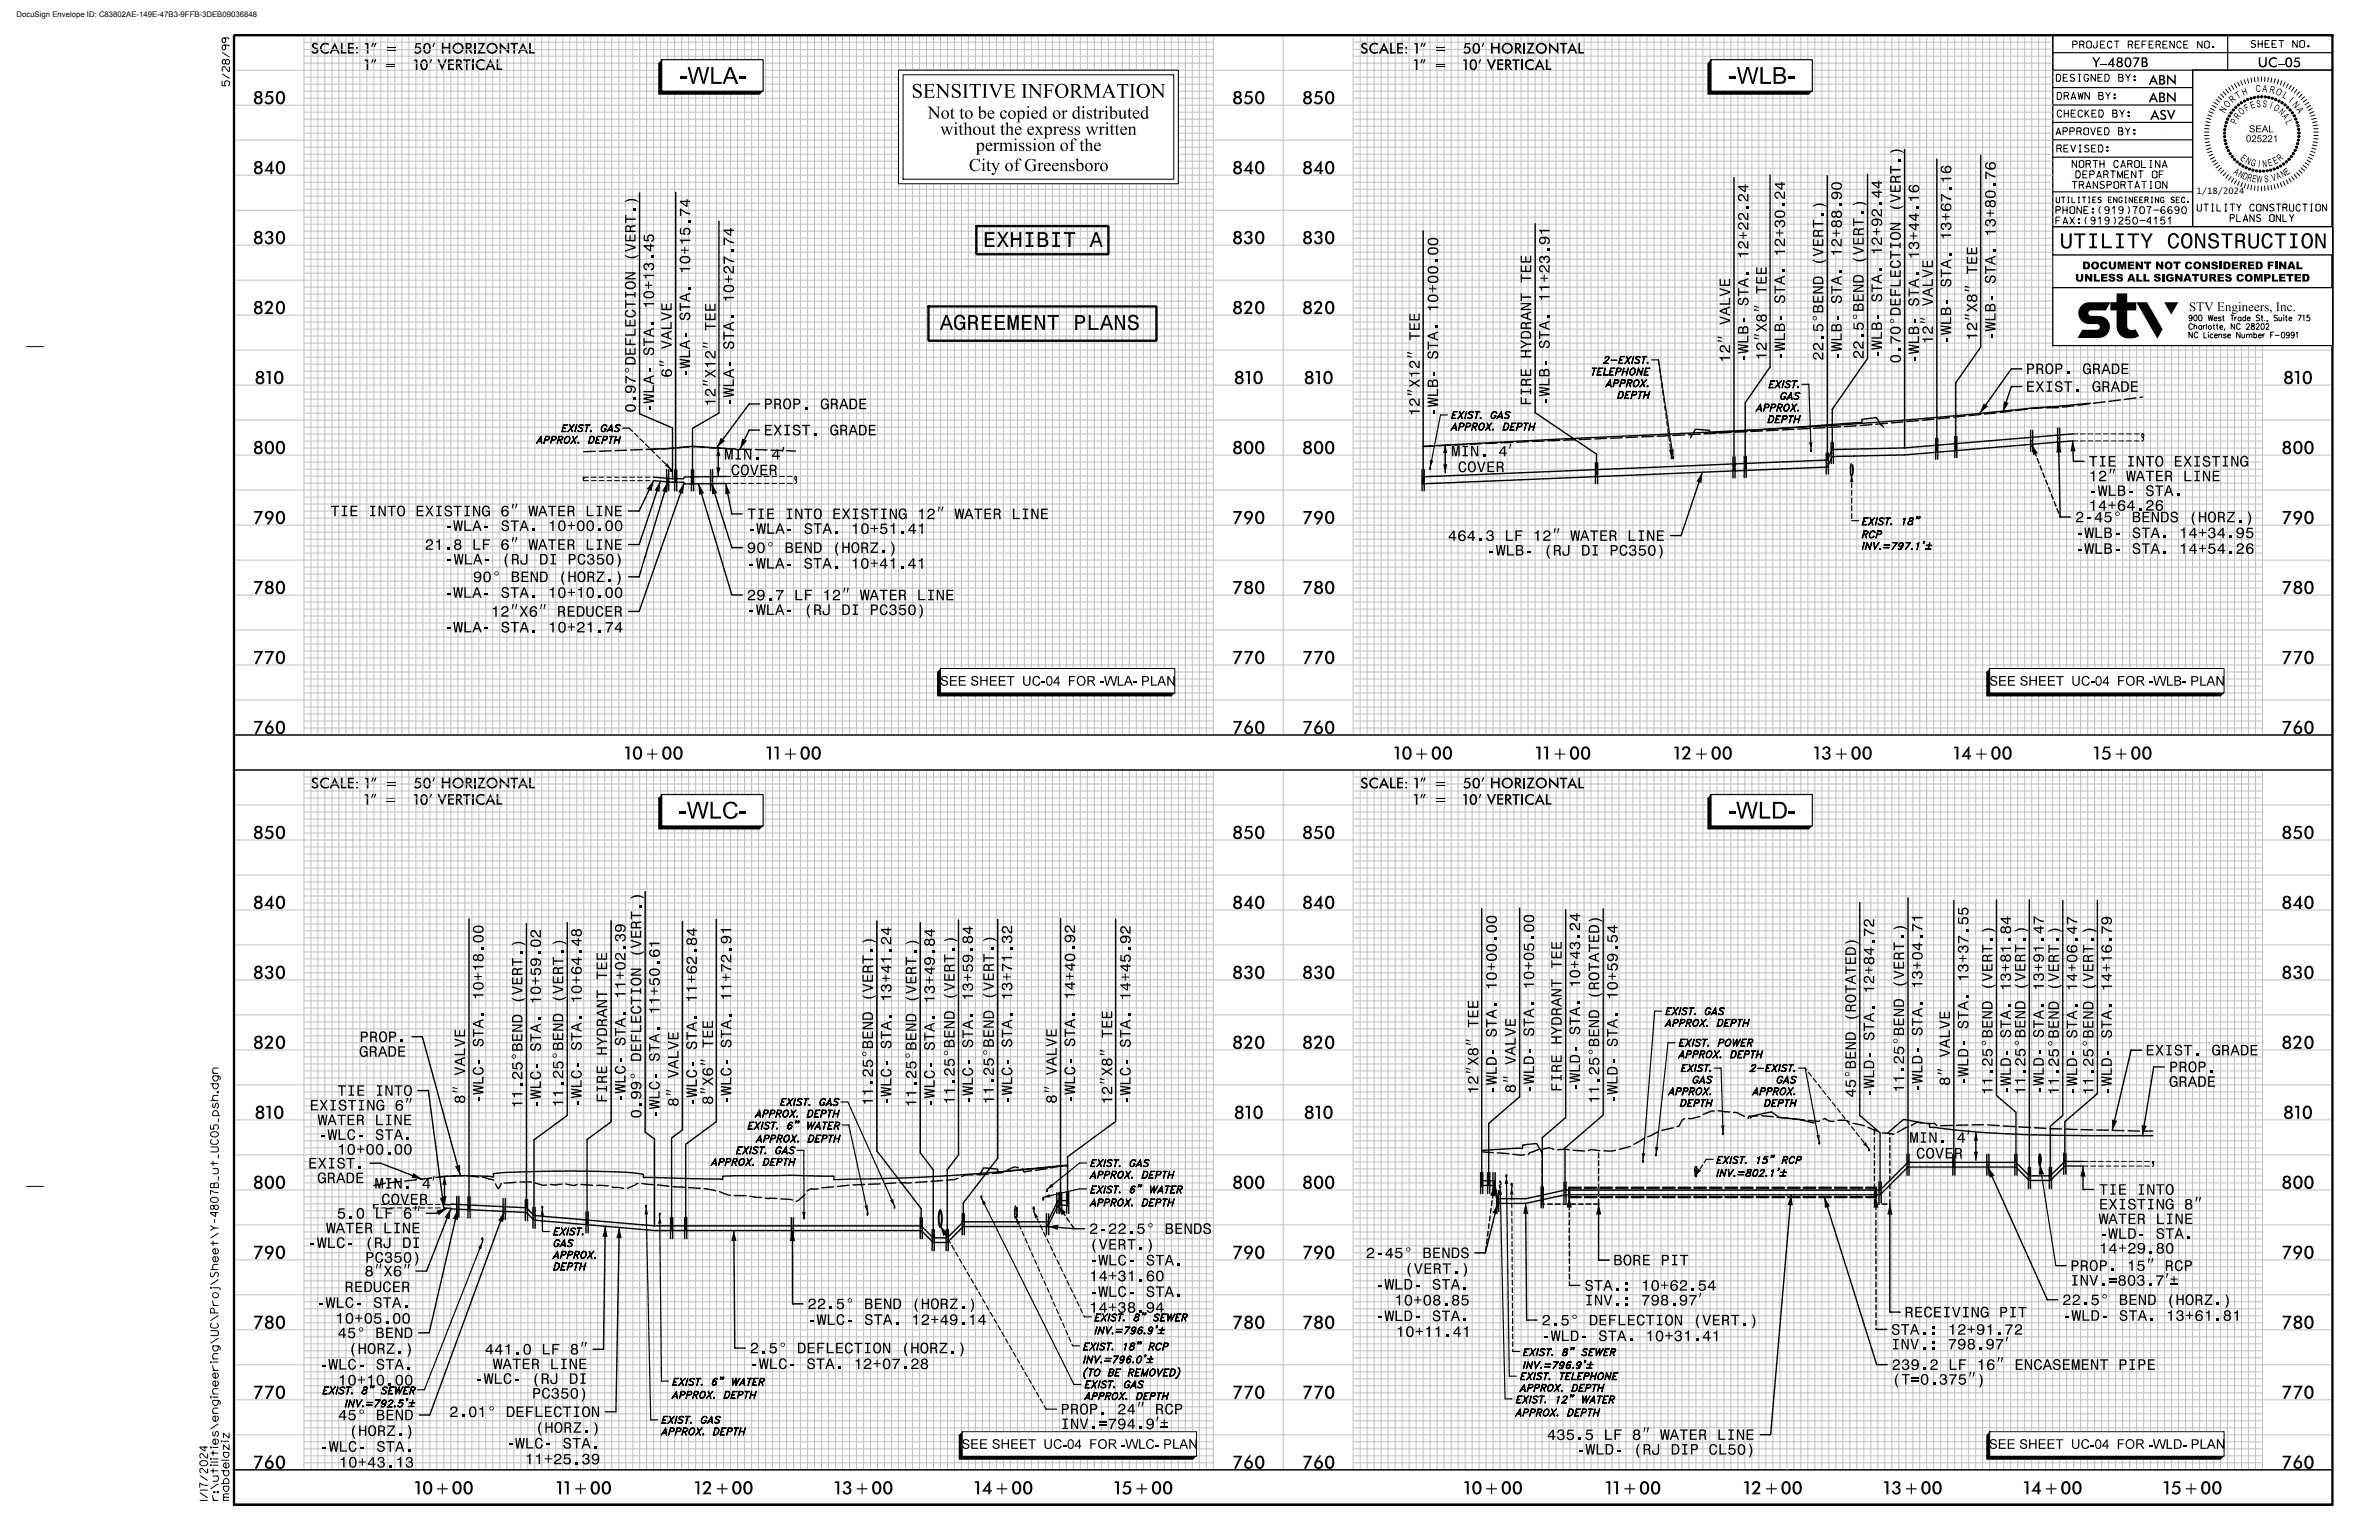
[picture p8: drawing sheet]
<svg xmlns="http://www.w3.org/2000/svg" width="864mm" height="559mm" viewBox="0 0 864 559" stroke-linecap="round" stroke-linejoin="round" font-family="sans-serif">
<defs><g id="words">
<g font-size="6.1">
<text x="246.7" y="30.4">-WLA-</text>
<text x="627.6" y="30.4">-WLB-</text>
<text x="246.5" y="297">-WLC-</text>
<text x="627.3" y="297">-WLD-</text>
</g>
<g font-size="5.4">
<text x="356.8" y="89.6">EXHIBIT A</text>
<text x="747.7" y="90.1">UTILITY CONSTRUCTION</text>
<text x="341.1" y="119.7">AGREEMENT PLANS</text>
</g>
<g font-size="5.1">
<text x="330.9" y="35.5">SENSITIVE INFORMATION</text>
<text x="91.8" y="37.8">850</text>
<text x="447.3" y="37.8">850</text>
<text x="472.6" y="37.8">850</text>
<text x="91.8" y="63.2">840</text>
<text x="447.3" y="63.2">840</text>
<text x="472.6" y="63.2">840</text>
<text x="91.8" y="88.6">830</text>
<text x="447.3" y="88.6">830</text>
<text x="472.6" y="88.6">830</text>
<text x="91.8" y="113.9">820</text>
<text x="447.3" y="113.9">820</text>
<text x="472.6" y="113.9">820</text>
<text x="92.4" y="139.3">810</text>
<text x="447.9" y="139.3">810</text>
<text x="473.3" y="139.3">810</text>
<text x="828.7" y="139.3">810</text>
<text x="91.8" y="164.7">800</text>
<text x="447.3" y="164.7">800</text>
<text x="472.6" y="164.7">800</text>
<text x="828.1" y="164.7">800</text>
<text x="91.8" y="190.1">790</text>
<text x="447.3" y="190.1">790</text>
<text x="472.6" y="190.1">790</text>
<text x="828.1" y="190.1">790</text>
<text x="91.8" y="215.5">780</text>
<text x="447.3" y="215.5">780</text>
<text x="472.6" y="215.5">780</text>
<text x="828.1" y="215.5">780</text>
<text x="91.8" y="240.9">770</text>
<text x="447.3" y="240.9">770</text>
<text x="472.6" y="240.9">770</text>
<text x="828.1" y="240.9">770</text>
<text x="91.8" y="266.3">760</text>
<text x="447.3" y="266.3">760</text>
<text x="472.6" y="266.3">760</text>
<text x="828.1" y="266.3">760</text>
<text x="226.6" y="275.6">10+00</text>
<text x="278" y="275.6">11+00</text>
<text x="505.9" y="275.6">10+00</text>
<text x="557.3" y="275.6">11+00</text>
<text x="607.5" y="275.6">12+00</text>
<text x="658.3" y="275.6">13+00</text>
<text x="709.1" y="275.6">14+00</text>
<text x="759.9" y="275.6">15+00</text>
<text x="91.8" y="304.4">850</text>
<text x="447.3" y="304.4">850</text>
<text x="472.6" y="304.4">850</text>
<text x="828.1" y="304.4">850</text>
<text x="91.8" y="329.8">840</text>
<text x="447.3" y="329.8">840</text>
<text x="472.6" y="329.8">840</text>
<text x="828.1" y="329.8">840</text>
<text x="91.8" y="355.2">830</text>
<text x="447.3" y="355.2">830</text>
<text x="472.6" y="355.2">830</text>
<text x="828.1" y="355.2">830</text>
<text x="91.8" y="380.6">820</text>
<text x="447.3" y="380.6">820</text>
<text x="472.6" y="380.6">820</text>
<text x="828.1" y="380.6">820</text>
<text x="92.4" y="406">810</text>
<text x="447.9" y="406">810</text>
<text x="473.3" y="406">810</text>
<text x="828.7" y="406">810</text>
<text x="91.8" y="431.4">800</text>
<text x="447.3" y="431.4">800</text>
<text x="472.6" y="431.4">800</text>
<text x="828.1" y="431.4">800</text>
<text x="91.8" y="456.7">790</text>
<text x="447.3" y="456.7">790</text>
<text x="472.6" y="456.7">790</text>
<text x="828.1" y="456.7">790</text>
<text x="91.8" y="482.1">780</text>
<text x="447.3" y="482.1">780</text>
<text x="472.6" y="482.1">780</text>
<text x="828.1" y="482.1">780</text>
<text x="91.8" y="507.5">770</text>
<text x="447.3" y="507.5">770</text>
<text x="472.6" y="507.5">770</text>
<text x="828.1" y="507.5">770</text>
<text x="91.8" y="532.9">760</text>
<text x="447.3" y="532.9">760</text>
<text x="472.6" y="532.9">760</text>
<text x="828.1" y="532.9">760</text>
<text x="150.4" y="542.2">10+00</text>
<text x="201.8" y="542.2">11+00</text>
<text x="252" y="542.2">12+00</text>
<text x="302.8" y="542.2">13+00</text>
<text x="353.6" y="542.2">14+00</text>
<text x="404.4" y="542.2">15+00</text>
<text x="531.3" y="542.2">10+00</text>
<text x="582.7" y="542.2">11+00</text>
<text x="632.9" y="542.2">12+00</text>
<text x="683.7" y="542.2">13+00</text>
<text x="734.5" y="542.2">14+00</text>
<text x="785.2" y="542.2">15+00</text>
</g>
<g font-size="4.4">
<text x="336.7" y="43">Not to be copied or distributed</text>
<text x="341.3" y="48.9">without the express written</text>
<text x="354.2" y="54.8">permission of the</text>
<text x="351.7" y="62.1">City of Greensboro</text>
</g>
<g font-size="4.1">
<text x="112.9" y="19.4">SCALE: 1&quot; = 50' HORIZONTAL</text>
<text x="493.8" y="19.4">SCALE: 1&quot; = 50' HORIZONTAL</text>
<text x="132.2" y="25.4">1&quot; = 10' VERTICAL</text>
<text x="513.1" y="25.4">1&quot; = 10' VERTICAL</text>
<text x="112.9" y="286.1">SCALE: 1&quot; = 50' HORIZONTAL</text>
<text x="493.8" y="286.1">SCALE: 1&quot; = 50' HORIZONTAL</text>
<text x="132.2" y="292">1&quot; = 10' VERTICAL</text>
<text x="513.1" y="292">1&quot; = 10' VERTICAL</text>
</g>
<g font-size="3.8">
<text x="759.5" y="24.4">Y-4807B</text>
<text x="819.5" y="24.4">UC-05</text>
<text x="780.1" y="30.7">ABN</text>
<text x="780.1" y="37.1">ABN</text>
<text x="780.6" y="43.5">ASV</text>
<text x="690" y="63.3" transform="rotate(-90 690 63.3)">T.)</text>
<text x="683.2" y="68.6" transform="rotate(-90 683.2 68.6)">4</text>
<text x="634.7" y="73.4" transform="rotate(-90 634.7 73.4)">24</text>
<text x="648" y="76" transform="rotate(-90 648 76)">.24</text>
<text x="661.9" y="76.1" transform="rotate(-90 661.9 76.1)">)</text>
<text x="668.6" y="76.1" transform="rotate(-90 668.6 76.1)">.90</text>
<text x="690" y="77" transform="rotate(-90 690 77)">(</text>
<text x="690" y="73.6" transform="rotate(-90 690 73.6)">VER</text>
<text x="696.6" y="73.6" transform="rotate(-90 696.6 73.6)">16</text>
<text x="708.3" y="73.5" transform="rotate(-90 708.3 73.5)">7.1</text>
<text x="724.4" y="75.6" transform="rotate(-90 724.4 75.6)">80.76</text>
<text x="230.7" y="81.2" transform="rotate(-90 230.7 81.2)">T.)</text>
<text x="250.5" y="78.8" transform="rotate(-90 250.5 78.8)">74</text>
<text x="634.7" y="83.7" transform="rotate(-90 634.7 83.7)">22.</text>
<text x="690" y="83.9" transform="rotate(-90 690 83.9)">N</text>
<text x="696.6" y="83.9" transform="rotate(-90 696.6 83.9)">44.</text>
<text x="708.3" y="83.8" transform="rotate(-90 708.3 83.8)">3+6</text>
<text x="266.4" y="85.8" transform="rotate(-90 266.4 85.8)">4</text>
<text x="562.5" y="89" transform="rotate(-90 562.5 89)">91</text>
<text x="648" y="86.3" transform="rotate(-90 648 86.3)">+30</text>
<text x="661.9" y="86.3" transform="rotate(-90 661.9 86.3)">RT.</text>
<text x="668.6" y="86.3" transform="rotate(-90 668.6 86.3)">+88</text>
<text x="676.5" y="85.8" transform="rotate(-90 676.5 85.8)">RT.)</text>
<text x="683.2" y="85.8" transform="rotate(-90 683.2 85.8)">+92.4</text>
<text x="708.3" y="87.2" transform="rotate(-90 708.3 87.2)">1</text>
<text x="724.4" y="85.9" transform="rotate(-90 724.4 85.9)">13+</text>
<text x="230.7" y="94.9" transform="rotate(-90 230.7 94.9)">(VER</text>
<text x="250.5" y="95.9" transform="rotate(-90 250.5 95.9)">0+15.</text>
<text x="634.7" y="94" transform="rotate(-90 634.7 94)">12+</text>
<text x="648" y="93.1" transform="rotate(-90 648 93.1)">12</text>
<text x="668.6" y="93.2" transform="rotate(-90 668.6 93.2)">12</text>
<text x="683.2" y="92.6" transform="rotate(-90 683.2 92.6)">12</text>
<text x="696.6" y="94.2" transform="rotate(-90 696.6 94.2)">13+</text>
<text x="237.4" y="98.4" transform="rotate(-90 237.4 98.4)">3.45</text>
<text x="250.5" y="99.4" transform="rotate(-90 250.5 99.4)">1</text>
<text x="266.4" y="96.1" transform="rotate(-90 266.4 96.1)">7.7</text>
<text x="522" y="96.2" transform="rotate(-90 522 96.2)">.00</text>
<text x="661.9" y="96.6" transform="rotate(-90 661.9 96.6)">(VE</text>
<text x="676.5" y="96.1" transform="rotate(-90 676.5 96.1)">(VE</text>
<text x="690" y="101" transform="rotate(-90 690 101)">ECTIO</text>
<text x="696.6" y="101" transform="rotate(-90 696.6 101)">.</text>
<text x="701.6" y="100.9" transform="rotate(-90 701.6 100.9)">VE</text>
<text x="708.3" y="100.9" transform="rotate(-90 708.3 100.9)">TA.</text>
<text x="717.8" y="99.6" transform="rotate(-90 717.8 99.6)">T</text>
<text x="717.8" y="96.2" transform="rotate(-90 717.8 96.2)">EE</text>
<text x="724.4" y="96.2" transform="rotate(-90 724.4 96.2)">A.</text>
<text x="250.5" y="106.2" transform="rotate(-90 250.5 106.2)">.</text>
<text x="266.4" y="106.4" transform="rotate(-90 266.4 106.4)">0+2</text>
<text x="522" y="106.5" transform="rotate(-90 522 106.5)">+00</text>
<text x="555.8" y="102.7" transform="rotate(-90 555.8 102.7)">TEE</text>
<text x="562.5" y="106.1" transform="rotate(-90 562.5 106.1)">1+23.</text>
<text x="641.3" y="106.8" transform="rotate(-90 641.3 106.8)">TEE</text>
<text x="661.9" y="103.5" transform="rotate(-90 661.9 103.5)">D</text>
<text x="668.6" y="103.5" transform="rotate(-90 668.6 103.5)">A.</text>
<text x="676.5" y="106.3" transform="rotate(-90 676.5 106.3)">N</text>
<text x="676.5" y="102.9" transform="rotate(-90 676.5 102.9)">D</text>
<text x="683.2" y="106.3" transform="rotate(-90 683.2 106.3)">TA.</text>
<text x="724.4" y="103.1" transform="rotate(-90 724.4 103.1)">ST</text>
<text x="230.7" y="108.7" transform="rotate(-90 230.7 108.7)">ION</text>
<text x="237.4" y="112.1" transform="rotate(-90 237.4 112.1)">1</text>
<text x="237.4" y="108.7" transform="rotate(-90 237.4 108.7)">0+1</text>
<text x="266.4" y="109.8" transform="rotate(-90 266.4 109.8)">1</text>
<text x="522" y="113.4" transform="rotate(-90 522 113.4)">10</text>
<text x="562.5" y="109.5" transform="rotate(-90 562.5 109.5)">1</text>
<text x="628" y="111.1" transform="rotate(-90 628 111.1)">LVE</text>
<text x="634.7" y="111.1" transform="rotate(-90 634.7 111.1)">STA.</text>
<text x="648" y="110.3" transform="rotate(-90 648 110.3)">STA.</text>
<text x="661.9" y="113.8" transform="rotate(-90 661.9 113.8)">BEN</text>
<text x="690" y="111.3" transform="rotate(-90 690 111.3)">EFL</text>
<text x="696.6" y="111.3" transform="rotate(-90 696.6 111.3)">STA</text>
<text x="701.6" y="111.2" transform="rotate(-90 701.6 111.2)">VAL</text>
<text x="708.3" y="111.2" transform="rotate(-90 708.3 111.2)">-</text>
<text x="230.7" y="118.9" transform="rotate(-90 230.7 118.9)">ECT</text>
<text x="237.4" y="118.9" transform="rotate(-90 237.4 118.9)">.</text>
<text x="243.9" y="116.5" transform="rotate(-90 243.9 116.5)">VE</text>
<text x="250.5" y="116.5" transform="rotate(-90 250.5 116.5)">STA</text>
<text x="259.7" y="116.7" transform="rotate(-90 259.7 116.7)">EE</text>
<text x="266.4" y="116.7" transform="rotate(-90 266.4 116.7)">.</text>
<text x="515.4" y="116.8" transform="rotate(-90 515.4 116.8)">E</text>
<text x="555.8" y="116.4" transform="rotate(-90 555.8 116.4)">ANT</text>
<text x="562.5" y="116.4" transform="rotate(-90 562.5 116.4)">.</text>
<text x="628" y="118" transform="rotate(-90 628 118)">VA</text>
<text x="676.5" y="116.6" transform="rotate(-90 676.5 116.6)">°BE</text>
<text x="683.2" y="116.6" transform="rotate(-90 683.2 116.6)">-</text>
<text x="717.8" y="116.8" transform="rotate(-90 717.8 116.8)">&quot;X8</text>
<text x="724.4" y="116.8" transform="rotate(-90 724.4 116.8)">LB-</text>
<text x="259.7" y="120.1" transform="rotate(-90 259.7 120.1)">T</text>
<text x="515.4" y="123.6" transform="rotate(-90 515.4 123.6)">TE</text>
<text x="634.7" y="121.4" transform="rotate(-90 634.7 121.4)">B-</text>
<text x="641.3" y="124" transform="rotate(-90 641.3 124)">&quot;X8</text>
<text x="648" y="124" transform="rotate(-90 648 124)">LB-</text>
<text x="661.9" y="124" transform="rotate(-90 661.9 124)">.5°</text>
<text x="668.6" y="124" transform="rotate(-90 668.6 124)">LB-</text>
<text x="690" y="121.6" transform="rotate(-90 690 121.6)">0°D</text>
<text x="696.6" y="121.6" transform="rotate(-90 696.6 121.6)">B-</text>
<text x="701.6" y="124.9" transform="rotate(-90 701.6 124.9)">1</text>
<text x="708.3" y="124.9" transform="rotate(-90 708.3 124.9)">-</text>
<text x="708.3" y="121.5" transform="rotate(-90 708.3 121.5)">WLB</text>
<text x="717.8" y="123.6" transform="rotate(-90 717.8 123.6)">12</text>
<text x="724.4" y="123.6" transform="rotate(-90 724.4 123.6)">-W</text>
<text x="230.7" y="129.2" transform="rotate(-90 230.7 129.2)">EFL</text>
<text x="237.4" y="129.2" transform="rotate(-90 237.4 129.2)">STA</text>
<text x="243.9" y="126.8" transform="rotate(-90 243.9 126.8)">VAL</text>
<text x="250.5" y="126.8" transform="rotate(-90 250.5 126.8)">A-</text>
<text x="266.4" y="127" transform="rotate(-90 266.4 127)">STA</text>
<text x="522" y="130.5" transform="rotate(-90 522 130.5)">STA.</text>
<text x="555.8" y="130.1" transform="rotate(-90 555.8 130.1)">H</text>
<text x="555.8" y="126.7" transform="rotate(-90 555.8 126.7)">YDR</text>
<text x="562.5" y="126.7" transform="rotate(-90 562.5 126.7)">STA</text>
<text x="628" y="131.7" transform="rotate(-90 628 131.7)">12&quot;</text>
<text x="634.7" y="131.7" transform="rotate(-90 634.7 131.7)">-WL</text>
<text x="641.3" y="130.8" transform="rotate(-90 641.3 130.8)">12</text>
<text x="648" y="130.8" transform="rotate(-90 648 130.8)">-W</text>
<text x="661.9" y="130.9" transform="rotate(-90 661.9 130.9)">22</text>
<text x="668.6" y="130.9" transform="rotate(-90 668.6 130.9)">-W</text>
<text x="676.5" y="130.3" transform="rotate(-90 676.5 130.3)">2</text>
<text x="676.5" y="126.9" transform="rotate(-90 676.5 126.9)">2.5</text>
<text x="683.2" y="130.3" transform="rotate(-90 683.2 130.3)">-</text>
<text x="683.2" y="126.9" transform="rotate(-90 683.2 126.9)">WLB</text>
<text x="690" y="131.9" transform="rotate(-90 690 131.9)">0.7</text>
<text x="696.6" y="131.9" transform="rotate(-90 696.6 131.9)">-WL</text>
<text x="243.9" y="137.1" transform="rotate(-90 243.9 137.1)">6&quot;</text>
<text x="250.5" y="137.1" transform="rotate(-90 250.5 137.1)">-WL</text>
<text x="555.8" y="136.9" transform="rotate(-90 555.8 136.9)">E</text>
<text x="562.5" y="136.9" transform="rotate(-90 562.5 136.9)">B-</text>
<text x="735.4" y="135.7">PROP. GRADE</text>
<text x="230.7" y="139.5" transform="rotate(-90 230.7 139.5)">7°D</text>
<text x="237.4" y="139.5" transform="rotate(-90 237.4 139.5)">A-</text>
<text x="735.3" y="142.2">EXIST. GRADE</text>
<text x="230.7" y="149.8" transform="rotate(-90 230.7 149.8)">0.9</text>
<text x="237.4" y="149.8" transform="rotate(-90 237.4 149.8)">-WL</text>
<text x="259.7" y="147.6" transform="rotate(-90 259.7 147.6)">1</text>
<text x="259.7" y="144.1" transform="rotate(-90 259.7 144.1)">2&quot;X12</text>
<text x="266.4" y="147.6" transform="rotate(-90 266.4 147.6)">-</text>
<text x="266.4" y="144.1" transform="rotate(-90 266.4 144.1)">WLA-</text>
<text x="277.2" y="148.5">PROP. GRADE</text>
<text x="515.4" y="144.2" transform="rotate(-90 515.4 144.2)">&quot;X1</text>
<text x="522" y="144.2" transform="rotate(-90 522 144.2)">LB-</text>
<text x="555.8" y="147.2" transform="rotate(-90 555.8 147.2)">FIR</text>
<text x="562.5" y="147.2" transform="rotate(-90 562.5 147.2)">-WL</text>
<text x="515.4" y="151.1" transform="rotate(-90 515.4 151.1)">12</text>
<text x="522" y="151.1" transform="rotate(-90 522 151.1)">-W</text>
<text x="277.2" y="158">EXIST. GRADE</text>
<text x="262.8" y="166.7">MIN. 4'</text>
<text x="526.7" y="165.6">MIN. 4'</text>
<text x="265.3" y="172.5">COVER</text>
<text x="529.2" y="171.3">COVER</text>
<text x="758.1" y="169.3">TIE INTO EXISTING</text>
<text x="758.1" y="180">-WLB- STA.</text>
<text x="758.1" y="174.6">12&quot; WATER LINE</text>
<text x="758.1" y="185.3">14+64.26</text>
<text x="119.9" y="187.3">TIE INTO EXISTING 6&quot; WATER LINE</text>
<text x="271.1" y="188.4">TIE INTO EXISTING 12&quot; WATER LINE</text>
<text x="161.1" y="192.7">-WLA- STA. 10+00.00</text>
<text x="271.1" y="193.7">-WLA- STA. 10+51.41</text>
<text x="525.6" y="196.3">464.3 LF 12&quot; WATER LINE</text>
<text x="753.3" y="195.2">-WLB- STA. 14+34.95</text>
<text x="154.2" y="199.5">21.8 LF 6&quot; WATER LINE</text>
<text x="539.6" y="201.6">-WLB- (RJ DI PC350)</text>
<text x="753.3" y="200.9">-WLB- STA. 14+54.26</text>
<text x="161.4" y="204.8">-WLA- (RJ DI PC350)</text>
<text x="271.1" y="206.3">-WLA- STA. 10+41.41</text>
<text x="161.1" y="216.9">-WLA- STA. 10+10.00</text>
<text x="271.1" y="217.8">29.7 LF 12&quot; WATER LINE</text>
<text x="178.2" y="223.8">12&quot;X6&quot; REDUCER</text>
<text x="271.1" y="223.1">-WLA- (RJ DI PC350)</text>
<text x="161.2" y="229.5">-WLA- STA. 10+21.74</text>
<text x="232.8" y="327" transform="rotate(-90 232.8 327)">)</text>
<text x="556.9" y="335.1" transform="rotate(-90 556.9 335.1)">0</text>
<text x="697.9" y="334.8" transform="rotate(-90 697.9 334.8)">1</text>
<text x="714.5" y="332.4" transform="rotate(-90 714.5 332.4)">5</text>
<text x="211.1" y="340.2" transform="rotate(-90 211.1 340.2)">8</text>
<text x="232.8" y="337.3" transform="rotate(-90 232.8 337.3)">RT.</text>
<text x="253" y="339.9" transform="rotate(-90 253 339.9)">4</text>
<text x="323.6" y="339.6" transform="rotate(-90 323.6 339.6)">4</text>
<text x="339.3" y="340.2" transform="rotate(-90 339.3 340.2)">4</text>
<text x="680.4" y="340" transform="rotate(-90 680.4 340)">72</text>
<text x="175.5" y="342.3" transform="rotate(-90 175.5 342.3)">00</text>
<text x="189.7" y="347.4" transform="rotate(-90 189.7 347.4)">.)</text>
<text x="196.3" y="347.4" transform="rotate(-90 196.3 347.4)">.02</text>
<text x="227.1" y="345.3" transform="rotate(-90 227.1 345.3)">.39</text>
<text x="232.8" y="347.6" transform="rotate(-90 232.8 347.6)">(VE</text>
<text x="239.5" y="347.6" transform="rotate(-90 239.5 347.6)">61</text>
<text x="265.5" y="342.7" transform="rotate(-90 265.5 342.7)">91</text>
<text x="346.5" y="342.7" transform="rotate(-90 346.5 342.7)">)</text>
<text x="353.2" y="342.7" transform="rotate(-90 353.2 342.7)">84</text>
<text x="360.8" y="342.5" transform="rotate(-90 360.8 342.5)">)</text>
<text x="367.4" y="342.5" transform="rotate(-90 367.4 342.5)">32</text>
<text x="390.3" y="342.3" transform="rotate(-90 390.3 342.3)">92</text>
<text x="410.4" y="342.5" transform="rotate(-90 410.4 342.5)">92</text>
<text x="543.3" y="342.2" transform="rotate(-90 543.3 342.2)">.00</text>
<text x="556.9" y="345.3" transform="rotate(-90 556.9 345.3)">5.0</text>
<text x="566.9" y="344.8" transform="rotate(-90 566.9 344.8)">E</text>
<text x="573.6" y="344.8" transform="rotate(-90 573.6 344.8)">3.24</text>
<text x="580.5" y="342.3" transform="rotate(-90 580.5 342.3)">ED)</text>
<text x="587.2" y="342.3" transform="rotate(-90 587.2 342.3)">54</text>
<text x="691.2" y="345.1" transform="rotate(-90 691.2 345.1)">T.)</text>
<text x="697.9" y="345.1" transform="rotate(-90 697.9 345.1)">4.7</text>
<text x="714.5" y="342.6" transform="rotate(-90 714.5 342.6)">7.5</text>
<text x="723.3" y="342.5" transform="rotate(-90 723.3 342.5)">.)</text>
<text x="730" y="342.5" transform="rotate(-90 730 342.5)">.84</text>
<text x="735.3" y="342.5" transform="rotate(-90 735.3 342.5)">.)</text>
<text x="741.9" y="342.5" transform="rotate(-90 741.9 342.5)">.47</text>
<text x="747.4" y="342.6" transform="rotate(-90 747.4 342.6)">.)</text>
<text x="754" y="342.6" transform="rotate(-90 754 342.6)">.47</text>
<text x="759.9" y="342.6" transform="rotate(-90 759.9 342.6)">.)</text>
<text x="766.6" y="342.6" transform="rotate(-90 766.6 342.6)">.79</text>
<text x="175.5" y="352.6" transform="rotate(-90 175.5 352.6)">18.</text>
<text x="204.5" y="350.4" transform="rotate(-90 204.5 350.4)">T.)</text>
<text x="211.1" y="350.4" transform="rotate(-90 211.1 350.4)">4.4</text>
<text x="253" y="350.2" transform="rotate(-90 253 350.2)">2.8</text>
<text x="265.5" y="352.9" transform="rotate(-90 265.5 352.9)">72.</text>
<text x="316.9" y="349.9" transform="rotate(-90 316.9 349.9)">T.)</text>
<text x="323.6" y="349.9" transform="rotate(-90 323.6 349.9)">1.2</text>
<text x="332.6" y="350.5" transform="rotate(-90 332.6 350.5)">T.)</text>
<text x="339.3" y="350.5" transform="rotate(-90 339.3 350.5)">9.8</text>
<text x="346.5" y="352.9" transform="rotate(-90 346.5 352.9)">RT.</text>
<text x="353.2" y="352.9" transform="rotate(-90 353.2 352.9)">59.</text>
<text x="360.8" y="352.8" transform="rotate(-90 360.8 352.8)">RT.</text>
<text x="367.4" y="352.8" transform="rotate(-90 367.4 352.8)">71.</text>
<text x="390.3" y="352.5" transform="rotate(-90 390.3 352.5)">40.</text>
<text x="410.4" y="352.8" transform="rotate(-90 410.4 352.8)">45.</text>
<text x="543.3" y="352.5" transform="rotate(-90 543.3 352.5)">+00</text>
<text x="566.9" y="351.6" transform="rotate(-90 566.9 351.6)">TE</text>
<text x="580.5" y="352.6" transform="rotate(-90 580.5 352.6)">TAT</text>
<text x="587.2" y="352.6" transform="rotate(-90 587.2 352.6)">59.</text>
<text x="673.7" y="350.3" transform="rotate(-90 673.7 350.3)">ED)</text>
<text x="680.4" y="350.3" transform="rotate(-90 680.4 350.3)">84.</text>
<text x="714.5" y="352.9" transform="rotate(-90 714.5 352.9)">3+3</text>
<text x="723.3" y="352.8" transform="rotate(-90 723.3 352.8)">ERT</text>
<text x="730" y="352.8" transform="rotate(-90 730 352.8)">+81</text>
<text x="735.3" y="352.7" transform="rotate(-90 735.3 352.7)">ERT</text>
<text x="741.9" y="352.7" transform="rotate(-90 741.9 352.7)">+91</text>
<text x="747.4" y="352.9" transform="rotate(-90 747.4 352.9)">ERT</text>
<text x="754" y="352.9" transform="rotate(-90 754 352.9)">+06</text>
<text x="759.9" y="352.9" transform="rotate(-90 759.9 352.9)">ERT</text>
<text x="766.6" y="352.9" transform="rotate(-90 766.6 352.9)">+16</text>
<text x="189.7" y="357.7" transform="rotate(-90 189.7 357.7)">ERT</text>
<text x="196.3" y="357.7" transform="rotate(-90 196.3 357.7)">+59</text>
<text x="220.4" y="355.6" transform="rotate(-90 220.4 355.6)">TEE</text>
<text x="239.5" y="357.9" transform="rotate(-90 239.5 357.9)">50.</text>
<text x="543.3" y="359.3" transform="rotate(-90 543.3 359.3)">10</text>
<text x="556.9" y="359" transform="rotate(-90 556.9 359)">10+0</text>
<text x="573.6" y="358.5" transform="rotate(-90 573.6 358.5)">1</text>
<text x="573.6" y="355.1" transform="rotate(-90 573.6 355.1)">0+4</text>
<text x="691.2" y="358.8" transform="rotate(-90 691.2 358.8)">(</text>
<text x="691.2" y="355.4" transform="rotate(-90 691.2 355.4)">VER</text>
<text x="697.9" y="358.8" transform="rotate(-90 697.9 358.8)">1</text>
<text x="697.9" y="355.4" transform="rotate(-90 697.9 355.4)">3+0</text>
<text x="714.5" y="356.3" transform="rotate(-90 714.5 356.3)">1</text>
<text x="723.3" y="359.7" transform="rotate(-90 723.3 359.7)">(V</text>
<text x="730" y="359.7" transform="rotate(-90 730 359.7)">13</text>
<text x="735.3" y="359.6" transform="rotate(-90 735.3 359.6)">(V</text>
<text x="741.9" y="359.6" transform="rotate(-90 741.9 359.6)">13</text>
<text x="747.4" y="359.7" transform="rotate(-90 747.4 359.7)">(V</text>
<text x="754" y="359.7" transform="rotate(-90 754 359.7)">14</text>
<text x="759.9" y="359.7" transform="rotate(-90 759.9 359.7)">(V</text>
<text x="766.6" y="359.7" transform="rotate(-90 766.6 359.7)">14</text>
<text x="175.5" y="362.9" transform="rotate(-90 175.5 362.9)">10+</text>
<text x="189.7" y="364.5" transform="rotate(-90 189.7 364.5)">(V</text>
<text x="196.3" y="364.5" transform="rotate(-90 196.3 364.5)">10</text>
<text x="204.5" y="364.2" transform="rotate(-90 204.5 364.2)">(VER</text>
<text x="211.1" y="364.2" transform="rotate(-90 211.1 364.2)">10+6</text>
<text x="220.4" y="362.5" transform="rotate(-90 220.4 362.5)">T</text>
<text x="227.1" y="362.5" transform="rotate(-90 227.1 362.5)">11+02</text>
<text x="253" y="363.9" transform="rotate(-90 253 363.9)">1</text>
<text x="253" y="360.5" transform="rotate(-90 253 360.5)">1+6</text>
<text x="265.5" y="363.2" transform="rotate(-90 265.5 363.2)">11+</text>
<text x="316.9" y="363.6" transform="rotate(-90 316.9 363.6)">(</text>
<text x="316.9" y="360.2" transform="rotate(-90 316.9 360.2)">VER</text>
<text x="323.6" y="363.6" transform="rotate(-90 323.6 363.6)">1</text>
<text x="323.6" y="360.2" transform="rotate(-90 323.6 360.2)">3+4</text>
<text x="332.6" y="364.2" transform="rotate(-90 332.6 364.2)">(VER</text>
<text x="339.3" y="364.2" transform="rotate(-90 339.3 364.2)">13+4</text>
<text x="346.5" y="363.2" transform="rotate(-90 346.5 363.2)">(VE</text>
<text x="353.2" y="363.2" transform="rotate(-90 353.2 363.2)">13+</text>
<text x="360.8" y="363" transform="rotate(-90 360.8 363)">(VE</text>
<text x="367.4" y="363" transform="rotate(-90 367.4 363)">13+</text>
<text x="390.3" y="362.8" transform="rotate(-90 390.3 362.8)">14+</text>
<text x="410.4" y="363.1" transform="rotate(-90 410.4 363.1)">14+</text>
<text x="566.9" y="365.4" transform="rotate(-90 566.9 365.4)">ANT</text>
<text x="573.6" y="365.4" transform="rotate(-90 573.6 365.4)">.</text>
<text x="580.5" y="362.8" transform="rotate(-90 580.5 362.8)">(RO</text>
<text x="587.2" y="362.8" transform="rotate(-90 587.2 362.8)">10+</text>
<text x="673.7" y="360.6" transform="rotate(-90 673.7 360.6)">TAT</text>
<text x="680.4" y="360.6" transform="rotate(-90 680.4 360.6)">12+</text>
<text x="691.2" y="365.7" transform="rotate(-90 691.2 365.7)">D</text>
<text x="697.9" y="365.7" transform="rotate(-90 697.9 365.7)">.</text>
<text x="189.7" y="371.4" transform="rotate(-90 189.7 371.4)">D</text>
<text x="232.8" y="368.2" transform="rotate(-90 232.8 368.2)">CTI</text>
<text x="239.5" y="368.2" transform="rotate(-90 239.5 368.2)">11+</text>
<text x="253" y="370.8" transform="rotate(-90 253 370.8)">.</text>
<text x="265.5" y="370.1" transform="rotate(-90 265.5 370.1)">.</text>
<text x="316.9" y="370.4" transform="rotate(-90 316.9 370.4)">D</text>
<text x="323.6" y="370.4" transform="rotate(-90 323.6 370.4)">.</text>
<text x="332.6" y="371" transform="rotate(-90 332.6 371)">D</text>
<text x="346.5" y="370.1" transform="rotate(-90 346.5 370.1)">D</text>
<text x="353.2" y="370.1" transform="rotate(-90 353.2 370.1)">.</text>
<text x="360.8" y="369.9" transform="rotate(-90 360.8 369.9)">D</text>
<text x="673.7" y="370.9" transform="rotate(-90 673.7 370.9)">(RO</text>
<text x="707.8" y="370.1" transform="rotate(-90 707.8 370.1)">E</text>
<text x="714.5" y="370.1" transform="rotate(-90 714.5 370.1)">TA.</text>
<text x="723.3" y="366.5" transform="rotate(-90 723.3 366.5)">D</text>
<text x="735.3" y="366.5" transform="rotate(-90 735.3 366.5)">D</text>
<text x="747.4" y="366.6" transform="rotate(-90 747.4 366.6)">D</text>
<text x="175.5" y="373.2" transform="rotate(-90 175.5 373.2)">A.</text>
<text x="204.5" y="377.9" transform="rotate(-90 204.5 377.9)">END</text>
<text x="211.1" y="377.9" transform="rotate(-90 211.1 377.9)">TA.</text>
<text x="220.4" y="372.8" transform="rotate(-90 220.4 372.8)">RAN</text>
<text x="227.1" y="372.8" transform="rotate(-90 227.1 372.8)">A.</text>
<text x="332.6" y="377.9" transform="rotate(-90 332.6 377.9)">EN</text>
<text x="339.3" y="377.9" transform="rotate(-90 339.3 377.9)">TA.</text>
<text x="360.8" y="373.3" transform="rotate(-90 360.8 373.3)">N</text>
<text x="367.4" y="373.3" transform="rotate(-90 367.4 373.3)">A.</text>
<text x="390.3" y="373.1" transform="rotate(-90 390.3 373.1)">A.</text>
<text x="403.8" y="376.8" transform="rotate(-90 403.8 376.8)">TEE</text>
<text x="536.6" y="373.1" transform="rotate(-90 536.6 373.1)">TEE</text>
<text x="543.3" y="373.1" transform="rotate(-90 543.3 373.1)">TA.</text>
<text x="550.2" y="372.8" transform="rotate(-90 550.2 372.8)">E</text>
<text x="556.9" y="372.8" transform="rotate(-90 556.9 372.8)">TA.</text>
<text x="566.9" y="375.6" transform="rotate(-90 566.9 375.6)">YDR</text>
<text x="573.6" y="375.6" transform="rotate(-90 573.6 375.6)">STA</text>
<text x="580.5" y="373.1" transform="rotate(-90 580.5 373.1)">ND</text>
<text x="587.2" y="373.1" transform="rotate(-90 587.2 373.1)">A.</text>
<text x="673.7" y="377.7" transform="rotate(-90 673.7 377.7)">D</text>
<text x="680.4" y="377.7" transform="rotate(-90 680.4 377.7)">STA.</text>
<text x="697.9" y="376" transform="rotate(-90 697.9 376)">STA</text>
<text x="730" y="376.8" transform="rotate(-90 730 376.8)">STA.</text>
<text x="735.3" y="373.3" transform="rotate(-90 735.3 373.3)">EN</text>
<text x="741.9" y="373.3" transform="rotate(-90 741.9 373.3)">TA.</text>
<text x="754" y="376.9" transform="rotate(-90 754 376.9)">STA.</text>
<text x="766.6" y="376.9" transform="rotate(-90 766.6 376.9)">STA.</text>
<text x="128.3" y="383.4">GRADE</text>
<text x="130.5" y="378.1">PROP.</text>
<text x="168.8" y="383.5" transform="rotate(-90 168.8 383.5)">LVE</text>
<text x="189.7" y="378.2" transform="rotate(-90 189.7 378.2)">EN</text>
<text x="196.3" y="378.2" transform="rotate(-90 196.3 378.2)">TA.</text>
<text x="220.4" y="383.1" transform="rotate(-90 220.4 383.1)">H</text>
<text x="220.4" y="379.6" transform="rotate(-90 220.4 379.6)">YD</text>
<text x="253" y="381" transform="rotate(-90 253 381)">STA</text>
<text x="258.8" y="380.4" transform="rotate(-90 258.8 380.4)">TEE</text>
<text x="265.5" y="380.4" transform="rotate(-90 265.5 380.4)">STA</text>
<text x="316.9" y="380.7" transform="rotate(-90 316.9 380.7)">BEN</text>
<text x="323.6" y="380.7" transform="rotate(-90 323.6 380.7)">STA</text>
<text x="346.5" y="380.4" transform="rotate(-90 346.5 380.4)">BEN</text>
<text x="353.2" y="380.4" transform="rotate(-90 353.2 380.4)">STA</text>
<text x="383.6" y="383.4" transform="rotate(-90 383.6 383.4)">LVE</text>
<text x="410.4" y="380.3" transform="rotate(-90 410.4 380.3)">STA.</text>
<text x="536.6" y="383.3" transform="rotate(-90 536.6 383.3)">8&quot;</text>
<text x="543.3" y="383.3" transform="rotate(-90 543.3 383.3)">-</text>
<text x="550.2" y="383" transform="rotate(-90 550.2 383)">ALV</text>
<text x="556.9" y="383" transform="rotate(-90 556.9 383)">-</text>
<text x="566.9" y="379.1" transform="rotate(-90 566.9 379.1)">H</text>
<text x="580.5" y="383.4" transform="rotate(-90 580.5 383.4)">°BE</text>
<text x="691.2" y="382.8" transform="rotate(-90 691.2 382.8)">5°BEN</text>
<text x="697.9" y="382.8" transform="rotate(-90 697.9 382.8)">-</text>
<text x="707.8" y="383.8" transform="rotate(-90 707.8 383.8)">V</text>
<text x="707.8" y="380.3" transform="rotate(-90 707.8 380.3)">ALV</text>
<text x="714.5" y="380.3" transform="rotate(-90 714.5 380.3)">-</text>
<text x="723.3" y="380.2" transform="rotate(-90 723.3 380.2)">°BEN</text>
<text x="747.4" y="380.3" transform="rotate(-90 747.4 380.3)">°BEN</text>
<text x="759.9" y="380.3" transform="rotate(-90 759.9 380.3)">°BEND</text>
<text x="778.8" y="383">EXIST. GRADE</text>
<text x="189.7" y="388.5" transform="rotate(-90 189.7 388.5)">5°B</text>
<text x="196.3" y="388.5" transform="rotate(-90 196.3 388.5)">-</text>
<text x="204.5" y="388.2" transform="rotate(-90 204.5 388.2)">5°B</text>
<text x="211.1" y="388.2" transform="rotate(-90 211.1 388.2)">-</text>
<text x="232.8" y="385.3" transform="rotate(-90 232.8 385.3)">DEFLE</text>
<text x="239.5" y="385.3" transform="rotate(-90 239.5 385.3)">STA.</text>
<text x="246.3" y="387.9" transform="rotate(-90 246.3 387.9)">ALVE</text>
<text x="253" y="387.9" transform="rotate(-90 253 387.9)">-</text>
<text x="332.6" y="388.2" transform="rotate(-90 332.6 388.2)">5°B</text>
<text x="339.3" y="388.2" transform="rotate(-90 339.3 388.2)">-</text>
<text x="550.2" y="386.5" transform="rotate(-90 550.2 386.5)">V</text>
<text x="566.9" y="385.9" transform="rotate(-90 566.9 385.9)">E</text>
<text x="573.6" y="385.9" transform="rotate(-90 573.6 385.9)">D-</text>
<text x="673.7" y="388" transform="rotate(-90 673.7 388)">BEN</text>
<text x="680.4" y="388" transform="rotate(-90 680.4 388)">D-</text>
<text x="787.3" y="389">PROP.</text>
<text x="168.8" y="390.3" transform="rotate(-90 168.8 390.3)">VA</text>
<text x="220.4" y="393.3" transform="rotate(-90 220.4 393.3)">RE</text>
<text x="227.1" y="393.3" transform="rotate(-90 227.1 393.3)">LC-</text>
<text x="232.8" y="395.6" transform="rotate(-90 232.8 395.6)">9°</text>
<text x="246.3" y="391.3" transform="rotate(-90 246.3 391.3)">V</text>
<text x="258.8" y="390.6" transform="rotate(-90 258.8 390.6)">6&quot;</text>
<text x="316.9" y="391" transform="rotate(-90 316.9 391)">25°</text>
<text x="346.5" y="390.6" transform="rotate(-90 346.5 390.6)">25°</text>
<text x="360.8" y="390.5" transform="rotate(-90 360.8 390.5)">25°BE</text>
<text x="383.6" y="390.2" transform="rotate(-90 383.6 390.2)">VA</text>
<text x="403.8" y="390.5" transform="rotate(-90 403.8 390.5)">X8&quot;</text>
<text x="536.6" y="393.6" transform="rotate(-90 536.6 393.6)">2&quot;X</text>
<text x="543.3" y="393.6" transform="rotate(-90 543.3 393.6)">WLD</text>
<text x="556.9" y="393.3" transform="rotate(-90 556.9 393.3)">WLD</text>
<text x="691.2" y="393.1" transform="rotate(-90 691.2 393.1)">1.2</text>
<text x="697.9" y="393.1" transform="rotate(-90 697.9 393.1)">WLD</text>
<text x="707.8" y="394.1" transform="rotate(-90 707.8 394.1)">8</text>
<text x="714.5" y="394.1" transform="rotate(-90 714.5 394.1)">-</text>
<text x="714.5" y="390.6" transform="rotate(-90 714.5 390.6)">WLD</text>
<text x="723.3" y="390.5" transform="rotate(-90 723.3 390.5)">.25</text>
<text x="730" y="390.5" transform="rotate(-90 730 390.5)">LD-</text>
<text x="735.3" y="390.5" transform="rotate(-90 735.3 390.5)">.25°B</text>
<text x="741.9" y="390.5" transform="rotate(-90 741.9 390.5)">LD-</text>
<text x="747.4" y="390.6" transform="rotate(-90 747.4 390.6)">.25</text>
<text x="754" y="390.6" transform="rotate(-90 754 390.6)">LD-</text>
<text x="759.9" y="390.6" transform="rotate(-90 759.9 390.6)">.25</text>
<text x="766.6" y="390.6" transform="rotate(-90 766.6 390.6)">LD-</text>
<text x="787.3" y="394.4">GRADE</text>
<text x="122.4" y="397.6">TIE INTO</text>
<text x="168.8" y="400.6" transform="rotate(-90 168.8 400.6)">8&quot;</text>
<text x="175.5" y="400.6" transform="rotate(-90 175.5 400.6)">-WLC-</text>
<text x="204.5" y="401.9" transform="rotate(-90 204.5 401.9)">1</text>
<text x="204.5" y="398.4" transform="rotate(-90 204.5 398.4)">1.2</text>
<text x="211.1" y="401.9" transform="rotate(-90 211.1 401.9)">-</text>
<text x="211.1" y="398.4" transform="rotate(-90 211.1 398.4)">WLC</text>
<text x="220.4" y="400.2" transform="rotate(-90 220.4 400.2)">FI</text>
<text x="227.1" y="400.2" transform="rotate(-90 227.1 400.2)">-W</text>
<text x="246.3" y="401.6" transform="rotate(-90 246.3 401.6)">8</text>
<text x="253" y="401.6" transform="rotate(-90 253 401.6)">-</text>
<text x="253" y="398.2" transform="rotate(-90 253 398.2)">WLC</text>
<text x="258.8" y="400.9" transform="rotate(-90 258.8 400.9)">8&quot;X</text>
<text x="265.5" y="400.9" transform="rotate(-90 265.5 400.9)">-WL</text>
<text x="316.9" y="401.3" transform="rotate(-90 316.9 401.3)">11.</text>
<text x="323.6" y="401.3" transform="rotate(-90 323.6 401.3)">-WL</text>
<text x="332.6" y="401.9" transform="rotate(-90 332.6 401.9)">1</text>
<text x="332.6" y="398.4" transform="rotate(-90 332.6 398.4)">1.2</text>
<text x="339.3" y="401.9" transform="rotate(-90 339.3 401.9)">-</text>
<text x="339.3" y="398.4" transform="rotate(-90 339.3 398.4)">WLC</text>
<text x="346.5" y="400.9" transform="rotate(-90 346.5 400.9)">11.</text>
<text x="353.2" y="400.9" transform="rotate(-90 353.2 400.9)">-WL</text>
<text x="360.8" y="400.8" transform="rotate(-90 360.8 400.8)">11.</text>
<text x="367.4" y="400.8" transform="rotate(-90 367.4 400.8)">-WL</text>
<text x="383.6" y="400.5" transform="rotate(-90 383.6 400.5)">8&quot;</text>
<text x="390.3" y="400.5" transform="rotate(-90 390.3 400.5)">-WLC-</text>
<text x="403.8" y="400.8" transform="rotate(-90 403.8 400.8)">12&quot;</text>
<text x="410.4" y="400.8" transform="rotate(-90 410.4 400.8)">-WL</text>
<text x="536.6" y="397.1" transform="rotate(-90 536.6 397.1)">1</text>
<text x="543.3" y="397.1" transform="rotate(-90 543.3 397.1)">-</text>
<text x="550.2" y="396.8" transform="rotate(-90 550.2 396.8)">8</text>
<text x="556.9" y="396.8" transform="rotate(-90 556.9 396.8)">-</text>
<text x="566.9" y="396.2" transform="rotate(-90 566.9 396.2)">FIR</text>
<text x="573.6" y="396.2" transform="rotate(-90 573.6 396.2)">-WL</text>
<text x="580.5" y="400.5" transform="rotate(-90 580.5 400.5)">11.25</text>
<text x="587.2" y="400.5" transform="rotate(-90 587.2 400.5)">-WLD-</text>
<text x="673.7" y="398.3" transform="rotate(-90 673.7 398.3)">45°</text>
<text x="680.4" y="398.3" transform="rotate(-90 680.4 398.3)">-WL</text>
<text x="691.2" y="396.5" transform="rotate(-90 691.2 396.5)">1</text>
<text x="697.9" y="396.5" transform="rotate(-90 697.9 396.5)">-</text>
<text x="723.3" y="397.4" transform="rotate(-90 723.3 397.4)">11</text>
<text x="730" y="397.4" transform="rotate(-90 730 397.4)">-W</text>
<text x="735.3" y="397.3" transform="rotate(-90 735.3 397.3)">11</text>
<text x="741.9" y="397.3" transform="rotate(-90 741.9 397.3)">-W</text>
<text x="747.4" y="397.5" transform="rotate(-90 747.4 397.5)">11</text>
<text x="754" y="397.5" transform="rotate(-90 754 397.5)">-W</text>
<text x="759.9" y="397.5" transform="rotate(-90 759.9 397.5)">11</text>
<text x="766.6" y="397.5" transform="rotate(-90 766.6 397.5)">-W</text>
<text x="110.7" y="402.9">EXISTING 6&quot;</text>
<text x="189.7" y="402.2" transform="rotate(-90 189.7 402.2)">11.2</text>
<text x="196.3" y="402.2" transform="rotate(-90 196.3 402.2)">-WLC</text>
<text x="232.8" y="405.9" transform="rotate(-90 232.8 405.9)">0.9</text>
<text x="239.5" y="405.9" transform="rotate(-90 239.5 405.9)">-WL</text>
<text x="113.5" y="408.3">WATER LINE</text>
<text x="115.5" y="413.6">-WLC- STA.</text>
<text x="120.9" y="418.9">10+00.00</text>
<text x="693.1" y="414.6">MIN. 4'</text>
<text x="111.8" y="424">EXIST.</text>
<text x="695.5" y="420.4">COVER</text>
<text x="113.1" y="429.3">GRADE</text>
<text x="135.9" y="431.3">MIN. 4'</text>
<text x="138.4" y="437">COVER</text>
<text x="761.9" y="433.5">TIE INTO</text>
<text x="122.3" y="442.2">5.0 LF 6&quot;</text>
<text x="761.9" y="438.8">EXISTING 8&quot;</text>
<text x="116.5" y="447.5">WATER LINE</text>
<text x="761.9" y="449.5">-WLD- STA.</text>
<text x="761.9" y="444.2">WATER LINE</text>
<text x="111.7" y="452.8">-WLC- (RJ DI</text>
<text x="395.3" y="453.4">(VERT.)</text>
<text x="761.9" y="454.8">14+29.80</text>
<text x="130.9" y="458.2">PC350)</text>
<text x="395.3" y="459.2">-WLC- STA.</text>
<text x="585.6" y="459.1">BORE PIT</text>
<text x="751.5" y="461.1">PROP. 15&quot; RCP</text>
<text x="132.3" y="463.1">8&quot;X6&quot;</text>
<text x="395.3" y="464.9">14+31.60</text>
<text x="499.2" y="467.9">-WLD- STA.</text>
<text x="508.2" y="462.2">(VERT.)</text>
<text x="123" y="468.8">REDUCER</text>
<text x="395.3" y="470.6">-WLC- STA.</text>
<text x="504.6" y="473.7">10+08.85</text>
<text x="575.1" y="473.6">INV.: 798.97'</text>
<text x="575.1" y="468.3">STA.: 10+62.54</text>
<text x="114.9" y="474.5">-WLC- STA.</text>
<text x="395.3" y="476.3">14+38.94</text>
<text x="499.2" y="479.4">-WLD- STA.</text>
<text x="691.3" y="478">RECEIVING PIT</text>
<text x="748.6" y="479.2">-WLD- STA. 13+61.81</text>
<text x="120.2" y="480.3">10+05.00</text>
<text x="293.1" y="480.7">-WLC- STA. 12+49.14</text>
<text x="505.2" y="485.1">10+11.41</text>
<text x="559.6" y="480.9">2.5° DEFLECTION (VERT.)</text>
<text x="686.4" y="484.3">STA.: 12+91.72</text>
<text x="124.7" y="491.2">(HORZ.)</text>
<text x="175.9" y="491.5">441.0 LF 8&quot;</text>
<text x="272.1" y="491">2.5° DEFLECTION (HORZ.)</text>
<text x="559.6" y="486.6">-WLD- STA. 10+31.41</text>
<text x="686.4" y="489.6">INV.: 798.97'</text>
<text x="115.8" y="497">-WLC- STA.</text>
<text x="177.1" y="496.8">WATER LINE</text>
<text x="272.1" y="496.8">-WLC- STA. 12+07.28</text>
<text x="686.7" y="497.1">239.2 LF 16&quot; ENCASEMENT PIPE</text>
<text x="121.2" y="502.7">10+10.00</text>
<text x="172.2" y="502.1">-WLC- (RJ DI</text>
<text x="686.7" y="502.4">(T=0.375&quot;)</text>
<text x="191.5" y="507.5">PC350)</text>
<text x="163" y="514.2">2.01° DEFLECTION</text>
<text x="385" y="513.2">PROP. 24&quot; RCP</text>
<text x="124.9" y="521.1">(HORZ.)</text>
<text x="192.5" y="519.9">(HORZ.)</text>
<text x="116" y="526.8">-WLC- STA.</text>
<text x="183.6" y="525.6">-WLC- STA.</text>
<text x="561.5" y="522.5">435.5 LF 8&quot; WATER LINE</text>
<text x="572.2" y="527.8">-WLD- (RJ DIP CL50)</text>
<text x="121.4" y="532.5">10+43.13</text>
<text x="189" y="531.3">11+25.39</text>
</g>
<g font-size="3.6">
<text x="341.2" y="248.8">SEE SHEET</text>
<text x="369.9" y="248.8">UC-04</text>
<text x="386.2" y="248.8">FOR -WLA- PLAN</text>
<text x="722.1" y="248.8">SEE SHEET</text>
<text x="750.8" y="248.8">UC-04</text>
<text x="767.3" y="248.8">FOR -WLB- PLAN</text>
<text x="349" y="525.7">SEE SHEET</text>
<text x="377.8" y="525.7">UC-04</text>
<text x="394.3" y="525.7">FOR -WLC- PLAN</text>
<text x="722" y="525.7">SEE SHEET</text>
<text x="750.7" y="525.7">UC-04</text>
<text x="767.1" y="525.7">FOR -WLD- PLAN</text>
</g>
<g font-size="3.2">
<text x="797.3" y="70.3">1/18/2024</text>
<text x="794.6" y="112.9">STV Engineers, Inc.</text>
</g>
<g font-size="2.9">
<text x="79.3" y="389.5" transform="rotate(-90 79.3 389.5)">n</text>
<text x="79.3" y="395.1" transform="rotate(-90 79.3 395.1)">dg</text>
<text x="79.3" y="399.4" transform="rotate(-90 79.3 399.4)">h.</text>
<text x="79.3" y="404.8" transform="rotate(-90 79.3 404.8)">ps</text>
<text x="79.3" y="466.2" transform="rotate(-90 79.3 466.2)">\Sheet\Y-4807B_ut_UC05_</text>
<text x="79.3" y="476.4" transform="rotate(-90 79.3 476.4)">Proj</text>
<text x="79.3" y="497.2" transform="rotate(-90 79.3 497.2)">ri</text>
<text x="79.3" y="493.1" transform="rotate(-90 79.3 493.1)">ng\UC\</text>
<text x="79.3" y="505.8" transform="rotate(-90 79.3 505.8)">nee</text>
<text x="83.1" y="521.8" transform="rotate(-90 83.1 521.8)">z</text>
<text x="79.3" y="524.1" transform="rotate(-90 79.3 524.1)">es\engi</text>
<text x="79.3" y="530.5" transform="rotate(-90 79.3 530.5)">lti</text>
<text x="83.1" y="529.8" transform="rotate(-90 83.1 529.8)">l</text>
<text x="83.1" y="528.9" transform="rotate(-90 83.1 528.9)">azi</text>
<text x="75.4" y="539.8" transform="rotate(-90 75.4 539.8)">7/2024</text>
<text x="75.4" y="544.4" transform="rotate(-90 75.4 544.4)">1</text>
<text x="75.4" y="543.5" transform="rotate(-90 75.4 543.5)">/1</text>
<text x="79.3" y="544.4" transform="rotate(-90 79.3 544.4)">r:</text>
<text x="79.3" y="540.3" transform="rotate(-90 79.3 540.3)">\utii</text>
<text x="83.1" y="544.4" transform="rotate(-90 83.1 544.4)">mabde</text>
</g>
<g font-size="2.8">
<text x="6" y="6.1">DocuSign Envelope ID: C83802AE-149E-47B3-9FFB-3DEB09036848</text>
<text x="755.9" y="97.7">DOCUMENT NOT CONSIDERED FINAL</text>
<text x="753.3" y="102.2">UNLESS ALL SIGNATURES COMPLETED</text>
</g>
<text font-size="2.7" x="83.3" y="31.1" transform="rotate(-90 83.3 31.1)">5/28/99</text>
<g font-size="2.5">
<text x="752.4" y="17.4">PROJECT REFERENCE NO.</text>
<text x="817.2" y="17.2">SHEET NO.</text>
<text x="746.5" y="29.5">DESIGNED BY:</text>
<text x="812.3" y="36" transform="rotate(-31 812.3 36)">T</text>
<text x="814.4" y="34.8" transform="rotate(-22 814.4 34.8)">H</text>
<text x="818.9" y="33.5" transform="rotate(-4 818.9 33.5)">C</text>
<text x="821.2" y="33.3" transform="rotate(4 821.2 33.3)">A</text>
<text x="823.6" y="33.6" transform="rotate(13 823.6 33.6)">R</text>
<text x="825.9" y="34.2" transform="rotate(22 825.9 34.2)">O</text>
<text x="746.8" y="36.1">DRAWN BY:</text>
<text x="807.6" y="41.2" transform="rotate(-58 807.6 41.2)">N</text>
<text x="808.8" y="39.3" transform="rotate(-49 808.8 39.3)">O</text>
<text x="810.4" y="37.5" transform="rotate(-40 810.4 37.5)">R</text>
<text x="813.8" y="41.9" transform="rotate(-42 813.8 41.9)">O</text>
<text x="815.6" y="40.5" transform="rotate(-30 815.6 40.5)">F</text>
<text x="817.3" y="39.5" transform="rotate(-18 817.3 39.5)">E</text>
<text x="819.2" y="39" transform="rotate(-6 819.2 39)">S</text>
<text x="821.3" y="38.9" transform="rotate(6 821.3 38.9)">S</text>
<text x="823.8" y="39.3" transform="rotate(18 823.8 39.3)">I</text>
<text x="826.9" y="40.9" transform="rotate(42 826.9 40.9)">N</text>
<text x="830.7" y="36.9" transform="rotate(40 830.7 36.9)">I</text>
<text x="832" y="38.1" transform="rotate(49 832 38.1)">N</text>
<text x="833.4" y="39.9" transform="rotate(58 833.4 39.9)">A</text>
<text x="746.8" y="42.5">CHECKED BY:</text>
<text x="811.8" y="45.2" transform="rotate(-66 811.8 45.2)">P</text>
<text x="812.6" y="43.5" transform="rotate(-54 812.6 43.5)">R</text>
<text x="828.3" y="42.3" transform="rotate(54 828.3 42.3)">A</text>
<text x="829.5" y="44.2" transform="rotate(66 829.5 44.2)">L</text>
<text x="746.4" y="48.9">APPROVED BY:</text>
<text x="815.3" y="51.6">025221</text>
<text x="816.4" y="48">SEAL</text>
<text x="746.7" y="55.2">REVISED:</text>
<text x="813.1" y="57.9" transform="rotate(37 813.1 57.9)">E</text>
<text x="814.9" y="59.1" transform="rotate(27 814.9 59.1)">N</text>
<text x="825.8" y="59.7" transform="rotate(-27 825.8 59.7)">E</text>
<text x="827.7" y="58.7" transform="rotate(-37 827.7 58.7)">R</text>
<text x="752.2" y="60.8">NORTH CAROLINA</text>
<text x="753.6" y="64.6">DEPARTMENT OF</text>
<text x="810.6" y="63" transform="rotate(33 810.6 63)">A</text>
<text x="812.2" y="64" transform="rotate(27 812.2 64)">N</text>
<text x="813.8" y="64.8" transform="rotate(21 813.8 64.8)">D</text>
<text x="815.5" y="65.5" transform="rotate(15 815.5 65.5)">R</text>
<text x="816.8" y="60" transform="rotate(16 816.8 60)">G</text>
<text x="817.4" y="65.9" transform="rotate(9 817.4 65.9)">E</text>
<text x="819.7" y="60.7" transform="rotate(5 819.7 60.7)">I</text>
<text x="821.4" y="60.7" transform="rotate(-5 821.4 60.7)">N</text>
<text x="823.6" y="60.4" transform="rotate(-16 823.6 60.4)">E</text>
<text x="824.9" y="65.8" transform="rotate(-16 824.9 65.8)">V</text>
<text x="826.8" y="65.3" transform="rotate(-22 826.8 65.3)">A</text>
<text x="828.7" y="64.5" transform="rotate(-28 828.7 64.5)">N</text>
<text x="830.2" y="63.7" transform="rotate(-34 830.2 63.7)">E</text>
<text x="752.3" y="68.4">TRANSPORTATION</text>
<text x="819" y="66.2" transform="rotate(3 819 66.2)">W</text>
<text x="822.1" y="66.3" transform="rotate(-6 822.1 66.3)">S</text>
<text x="823.8" y="66" transform="rotate(-10 823.8 66)">.</text>
<text x="746.3" y="77.5">PHONE:(919)707-6690</text>
<text x="797.6" y="76.6">UTILITY CONSTRUCTION</text>
<text x="746.3" y="81.3">FAX:(919)250-4151</text>
<text x="809.6" y="80.4">PLANS ONLY</text>
<text x="581.7" y="131.9">2-EXIST.</text>
<text x="575.6" y="136.1">TELEPHONE</text>
<text x="582.6" y="140.3">APPROX.</text>
<text x="641.7" y="140.7">EXIST.</text>
<text x="585.2" y="144.6">DEPTH</text>
<text x="637.2" y="149.2">APPROX.</text>
<text x="644.4" y="144.9">GAS</text>
<text x="526.5" y="151.9">EXIST. GAS</text>
<text x="639.8" y="153.4">DEPTH</text>
<text x="194.5" y="160.9">APPROX. DEPTH</text>
<text x="203.5" y="156.6">EXIST. GAS</text>
<text x="526.5" y="156.1">APPROX. DEPTH</text>
<text x="675.5" y="190.5">EXIST. 18&quot;</text>
<text x="675.5" y="195.2">RCP</text>
<text x="604.2" y="368.2">EXIST. GAS</text>
<text x="604.2" y="372.4">APPROX. DEPTH</text>
<text x="609.1" y="383.8">APPROX. DEPTH</text>
<text x="609.1" y="379.6">EXIST. POWER</text>
<text x="609.8" y="388.8">EXIST.</text>
<text x="634.9" y="388.8">2-EXIST.</text>
<text x="612.5" y="393.1">GAS</text>
<text x="643" y="393.1">GAS</text>
<text x="282.8" y="401.1">EXIST. GAS</text>
<text x="605.4" y="397.3">APPROX.</text>
<text x="608" y="401.5">DEPTH</text>
<text x="635.9" y="397.3">APPROX.</text>
<text x="638.5" y="401.5">DEPTH</text>
<text x="273.9" y="405.4">APPROX. DEPTH</text>
<text x="271.1" y="409.7">EXIST. 6&quot; WATER</text>
<text x="266.8" y="418.7">EXIST. GAS</text>
<text x="274.2" y="414.4">APPROX. DEPTH</text>
<text x="257.9" y="422.9">APPROX. DEPTH</text>
<text x="395.4" y="423.3">EXIST. GAS</text>
<text x="622.7" y="422.2">EXIST. 15&quot; RCP</text>
<text x="395.4" y="427.5">APPROX. DEPTH</text>
<text x="395.4" y="437.6">APPROX. DEPTH</text>
<text x="395.4" y="432.9">EXIST. 6&quot; WATER</text>
<text x="200.5" y="448.1">EXIST.</text>
<text x="200.5" y="452.4">GAS</text>
<text x="200.5" y="460.8">DEPTH</text>
<text x="200.5" y="456.6">APPROX.</text>
<text x="397" y="479.3">EXIST. 8&quot; SEWER</text>
<text x="392.9" y="489.9">EXIST. 18&quot; RCP</text>
<text x="552.5" y="491.9">EXIST. 8&quot; SEWER</text>
<text x="243.7" y="502.7">EXIST. 6&quot; WATER</text>
<text x="392.9" y="499.3">(TO BE REMOVED)</text>
<text x="393.4" y="503.6">EXIST. GAS</text>
<text x="551.5" y="500.6">EXIST. TELEPHONE</text>
<text x="116.7" y="505.8">EXIST. 8&quot; SEWER</text>
<text x="243.7" y="507.4">APPROX. DEPTH</text>
<text x="393.4" y="507.9">APPROX. DEPTH</text>
<text x="549.9" y="509.1">EXIST. 12&quot; WATER</text>
<text x="551.5" y="504.9">APPROX. DEPTH</text>
<text x="549.9" y="513.8">APPROX. DEPTH</text>
<text x="239.8" y="520.7">APPROX. DEPTH</text>
<text x="239.8" y="516.5">EXIST. GAS</text>
</g>
<g font-size="2.1">
<text x="794.6" y="119.5">Charlotte, NC 28202</text>
<text x="794.6" y="116.4">900 West Trade St., Suite 715</text>
<text x="794.6" y="122.6">NC License Number F-0991</text>
</g>
<text font-size="2" x="746.4" y="73.6">UTILITIES ENGINEERING SEC.</text>
</g></defs>
<path d="M745.2 12.8h101.5v12.6h-101.5zM745.2 19.1h101.5M796 12.8h-50.8v69.5h50.8v-56.9M808.7 12.8v12.6M745.2 31.8h50.8M745.2 38.1h50.8M795.9 25.4h50.8v56.9h-50.8zM745.2 44.4h50.8M745.2 50.7h50.8M745.2 57h50.8M745.2 69.6h50.8" fill="none" stroke="#000" stroke-width=".42"/>
<path d="M795.8 533.2h.3v.3h-.3z" fill-rule="evenodd" fill="#c0c0c0"/>
<g fill="none" stroke="#c0c0c0" stroke-width=".36">
<path d="M110.3 281.9h330.1M110.3 287h330.1M110.3 294.6h330.1M110.3 299.7h330.1M491.2 284.5h330.1M491.2 289.6h330.1M491.2 297.2h330.1M110.3 307.3h330.1M110.3 312.4h330.1M491.2 302.3h330.1M491.2 309.9h330.1M491.2 315h330.1"/>
<path d="M110.3 320h330.1M110.3 325.1h330.1M110.3 332.7h330.1M110.3 337.8h330.1M491.2 322.6h330.1M491.2 327.7h330.1M491.2 335.3h330.1M110.3 345.4h330.1M110.3 350.5h330.1M110.3 358.1h330.1M491.2 340.3h330.1M491.2 347.9h330.1"/>
<path d="M491.2 353h330.1M110.3 363.2h330.1M110.3 370.8h330.1M110.3 375.9h330.1M491.2 360.6h330.1M491.2 365.7h330.1M491.2 373.3h330.1M491.2 378.4h330.1M110.3 383.5h330.1M110.3 388.6h330.1M110.3 396.2h330.1M491.2 386h330.1"/>
<path d="M491.2 391.1h330.1M491.2 398.7h330.1M110.3 401.3h330.1M110.3 408.9h330.1M110.3 414h330.1M491.2 403.8h330.1M491.2 411.4h330.1M491.2 416.5h330.1M110.3 421.6h330.1M110.3 426.7h330.1M110.3 434.3h330.1M110.3 439.4h330.1"/>
<path d="M491.2 424.1h330.1M491.2 429.2h330.1M491.2 436.8h330.1M110.3 447h330.1M110.3 452.1h330.1M110.3 459.7h330.1M491.2 441.9h330.1M491.2 449.5h330.1M491.2 454.6h330.1M110.3 464.7h330.1M110.3 472.4h330.1M110.3 477.4h330.1"/>
<path d="M491.2 462.2h330.1M491.2 467.3h330.1M491.2 474.9h330.1M491.2 480h330.1M110.3 485.1h330.1M110.3 490.1h330.1M110.3 497.8h330.1M491.2 487.6h330.1M491.2 492.7h330.1M110.3 502.8h330.1M110.3 510.5h330.1M110.3 515.5h330.1"/>
<path d="M491.2 500.3h330.1M491.2 505.4h330.1M491.2 513h330.1M491.2 518.1h330.1M110.3 523.2h330.1M110.3 528.2h330.1M491.2 525.7h330.1"/>
</g>
<g fill="none" stroke="#c0c0c0" stroke-width=".36">
<path d="M110.3 15.3h330.1M110.3 12.8v253.9M112.9 12.8v253.9M115.4 12.8v253.9M117.9 12.8v253.9M120.5 12.8v253.9M123 12.8v253.9M125.6 12.8v253.9M128.1 12.8v253.9M130.6 12.8v253.9M133.2 12.8v253.9M135.7 12.8v253.9"/>
<path d="M138.3 12.8v253.9M140.8 12.8v253.9M143.3 12.8v253.9M145.9 12.8v253.9M148.4 12.8v253.9M151 12.8v253.9M153.5 12.8v253.9M156 12.8v253.9M158.6 12.8v253.9M161.1 12.8v253.9M163.7 12.8v253.9M166.2 12.8v253.9"/>
<path d="M168.7 12.8v253.9M171.3 12.8v253.9M173.8 12.8v253.9M176.4 12.8v253.9M178.9 12.8v253.9M181.4 12.8v253.9M184 12.8v253.9M186.5 12.8v253.9M189.1 12.8v253.9M191.6 12.8v253.9M194.1 12.8v253.9M196.7 12.8v253.9"/>
<path d="M199.2 12.8v253.9M201.8 12.8v253.9M204.3 12.8v253.9M206.8 12.8v253.9M209.4 12.8v253.9M211.9 12.8v253.9M214.5 12.8v253.9M217 12.8v253.9M219.5 12.8v253.9M222.1 12.8v253.9M224.6 12.8v253.9M227.2 12.8v253.9"/>
<path d="M229.7 12.8v253.9M232.2 12.8v253.9M234.7 12.8v253.9M237.3 12.8v253.9M239.8 12.8v253.9M242.4 12.8v253.9M244.9 12.8v253.9M247.4 12.8v253.9M250 12.8v253.9M252.5 12.8v253.9M255.1 12.8v253.9M257.6 12.8v253.9"/>
<path d="M260.1 12.8v253.9M262.7 12.8v253.9M265.2 12.8v253.9M267.8 12.8v253.9M270.3 12.8v253.9M272.8 12.8v253.9M275.4 12.8v253.9M277.9 12.8v253.9M280.5 12.8v253.9M283 12.8v253.9M285.5 12.8v253.9M288.1 12.8v253.9"/>
<path d="M290.6 12.8v253.9M293.2 12.8v253.9M295.7 12.8v253.9M298.2 12.8v253.9M300.8 12.8v253.9M303.3 12.8v253.9M305.9 12.8v253.9M308.4 12.8v253.9M310.9 12.8v253.9M313.5 12.8v253.9M316 12.8v253.9M318.6 12.8v253.9"/>
<path d="M321.1 12.8v253.9M323.6 12.8v253.9M326.2 12.8v253.9M328.7 12.8v253.9M331.3 12.8v253.9M333.8 12.8v253.9M336.3 12.8v253.9M338.9 12.8v253.9M341.4 12.8v253.9M344 12.8v253.9M346.5 12.8v253.9M349 12.8v253.9"/>
<path d="M351.5 12.8v253.9M354.1 12.8v253.9M356.6 12.8v253.9M359.2 12.8v253.9M361.7 12.8v253.9M364.2 12.8v253.9M366.8 12.8v253.9M369.3 12.8v253.9M371.9 12.8v253.9M374.4 12.8v253.9M376.9 12.8v253.9M379.5 12.8v253.9"/>
<path d="M382 12.8v253.9M384.6 12.8v253.9M387.1 12.8v253.9M389.6 12.8v253.9M392.2 12.8v253.9M394.7 12.8v253.9M397.3 12.8v253.9M399.8 12.8v253.9M402.3 12.8v253.9M404.9 12.8v253.9M407.4 12.8v253.9M410 12.8v253.9"/>
<path d="M412.5 12.8v253.9M415 12.8v253.9M417.6 12.8v253.9M420.1 12.8v253.9M422.7 12.8v253.9M425.2 12.8v253.9M427.7 12.8v253.9M430.3 12.8v253.9M432.8 12.8v253.9M435.4 12.8v253.9M437.9 12.8v253.9M440.4 12.8v253.9"/>
<path d="M465.8 12.8v253.9M491.2 12.8v253.9M493.7 12.8v253.9M496.3 12.8v253.9M498.8 12.8v253.9M501.4 12.8v253.9M503.9 12.8v253.9M506.4 12.8v253.9M509 12.8v253.9M511.5 12.8v253.9M514.1 12.8v253.9M516.6 12.8v253.9"/>
<path d="M519.1 12.8v253.9M521.7 12.8v253.9M524.2 12.8v253.9M526.8 12.8v253.9M529.3 12.8v253.9M531.8 12.8v253.9M534.4 12.8v253.9M536.9 12.8v253.9M539.5 12.8v253.9M542 12.8v253.9M544.5 12.8v253.9M547.1 12.8v253.9"/>
<path d="M549.6 12.8v253.9M552.2 12.8v253.9M554.7 12.8v253.9M557.2 12.8v253.9M559.8 12.8v253.9M562.3 12.8v253.9M564.9 12.8v253.9M567.4 12.8v253.9M569.9 12.8v253.9M572.5 12.8v253.9M575 12.8v253.9M577.6 12.8v253.9"/>
<path d="M580.1 12.8v253.9M582.6 12.8v253.9M585.2 12.8v253.9M587.7 12.8v253.9M590.2 12.8v253.9M592.8 12.8v253.9M595.3 12.8v253.9M597.9 12.8v253.9M600.4 12.8v253.9M602.9 12.8v253.9M605.5 12.8v253.9M608 12.8v253.9"/>
<path d="M610.6 12.8v253.9M613.1 12.8v253.9M615.6 12.8v253.9M618.2 12.8v253.9M620.7 12.8v253.9M623.3 12.8v253.9M625.8 12.8v253.9M628.3 12.8v253.9M630.9 12.8v253.9M633.4 12.8v253.9M636 12.8v253.9M638.5 12.8v253.9"/>
<path d="M641 12.8v253.9M643.6 12.8v253.9M646.1 12.8v253.9M648.7 12.8v253.9M651.2 12.8v253.9M653.7 12.8v253.9M656.3 12.8v253.9M658.8 12.8v253.9M661.4 12.8v253.9M663.9 12.8v253.9M666.4 12.8v253.9M669 12.8v253.9"/>
<path d="M671.5 12.8v253.9M674.1 12.8v253.9M676.6 12.8v253.9M679.1 12.8v253.9M681.7 12.8v253.9M684.2 12.8v253.9M686.8 12.8v253.9M689.3 12.8v253.9M691.8 12.8v253.9M694.4 12.8v253.9M696.9 12.8v253.9M699.4 12.8v253.9"/>
<path d="M702 12.8v253.9M704.5 12.8v253.9M707 12.8v253.9M709.6 12.8v253.9M712.1 12.8v253.9M714.7 12.8v253.9M717.2 12.8v253.9M719.7 12.8v253.9M722.3 12.8v253.9M724.8 12.8v253.9M727.4 12.8v253.9M729.9 12.8v253.9"/>
<path d="M732.4 12.8v253.9M735 12.8v253.9M737.5 12.8v253.9M740.1 12.8v253.9M742.6 12.8v253.9M745.1 17.9h-253.9M84.9 25.5h660.2M84.9 38.2h660.2M110.3 20.4h330.1M110.3 28h330.1M110.3 33.1h330.1M491.2 35.6h253.9"/>
<path d="M491.2 22.9h253.9M491.2 30.6h253.9M84.9 50.9h660.2M110.3 53.4h330.1M110.3 58.5h330.1M110.3 45.8h330.1M110.3 40.7h330.1M491.2 48.3h253.9M491.2 56h253.9M491.2 43.3h253.9M84.9 76.3h660.2M84.9 63.6h660.2"/>
<path d="M110.3 78.8h330.1M110.3 66.1h330.1M110.4 71.2h330M491.2 73.7h253.9M491.2 68.7h253.9M491.2 61h253.9M84.9 89h660.2M110.3 96.6h330.1M110.3 91.5h330.1M491.2 99.1h253.9M491.2 94.1h253.9M491.2 86.4h253.9"/>
<path d="M491.2 83.9h253.9M491.2 81.4h253.9M745.1 94.6v172.1M84.9 101.7h660.2M84.9 114.3h761.8M110.3 109.3h330.1M110.3 116.9h330.1M110.3 104.2h330.1M491.2 119.4h330.1M491.2 106.7h330.1v160M491.2 111.8h330.1M747.7 106.7v160"/>
<path d="M750.2 106.7v160M752.8 106.7v160M755.3 106.7v160M757.8 106.7v160M760.4 106.7v160M762.9 106.7v160M765.5 106.7v160M768 106.7l-.1 160M770.5 106.7v160M773.1 106.7v160M775.6 106.7v160M778.2 106.7v160"/>
<path d="M780.7 106.7v160M783.2 106.7v160M785.8 106.7v160M788.3 106.7v160M790.9 106.7v160M793.4 106.7v160M795.9 106.7v160M798.5 106.7v160M801 106.7v160M803.6 106.7v160M806.1 106.7v160M808.6 106.7v160"/>
<path d="M811.2 106.7v160M813.7 106.7v160M816.2 106.7v160M818.8 106.7v160M84.9 127h761.8M84.9 139.7h761.8M110.3 134.7h330.1M110.3 122h330.1M110.3 129.6h330.1M491.2 137.2h330.1M491.2 132.1h330.1M491.2 124.5h330.1"/>
<path d="M84.9 152.4h761.8M110.3 155h330.1M110.3 147.4h330.1M110.3 142.3h330.1M491.2 157.5h330.1M491.2 149.9h330.1M491.2 144.8h330.1M84.9 177.8h761.8M84.9 165.1h761.8M110.3 172.8h330.1M110.3 167.7h330.1M110.3 160.1h330.1"/>
<path d="M491.2 175.3h330.1M491.2 170.2h330.1M491.2 162.6h330.1M84.9 190.5h761.8M110.3 198.2h330.1M110.3 193.1h330.1M110.3 185.5h330.1M110.3 180.4h330.1M491.2 195.6h330.1M491.2 188h330.1M491.2 182.9h330.1M84.9 215.9h761.8"/>
<path d="M84.9 203.2h761.8M110.3 218.5h330.1M110.3 205.8h330.1M491.2 213.4h330.1M491.2 208.3h330.1M491.2 200.7h330.1M491.2 210.9h330.1M84.9 228.6h761.8M110.3 236.2h330.1M110.3 231.1h330.1M110.3 223.5h330.1M491.2 238.8h330.1"/>
<path d="M491.2 233.7h330.1M491.2 226.1h330.1M491.2 221h330.1M84.9 241.3h761.8M84.9 254h761.8M110.3 256.5h330.1M110.3 248.9h330.1M110.3 243.8h330.1M491.2 259.1h330.1M491.2 251.5h330.1M491.2 246.4h330.1M110.3 261.6h330.1"/>
<path d="M110.3 279.4v253.9M123 279.4v253.9M133.2 279.4v253.9M135.7 279.4v253.9M138.3 279.4v253.9M148.4 279.4v253.9M161.1 279.4v253.9M173.8 279.4v253.9M186.5 279.4v253.9M199.2 279.4v253.9M211.9 279.4v253.9M222.1 279.4v253.9"/>
<path d="M224.6 279.4v253.9M227.2 279.4v253.9M229.7 279.4v253.9M232.2 279.4v253.9M234.7 279.4v253.9M237.3 279.4v253.9M239.8 279.4v253.9M242.4 279.4v253.9M244.9 279.4v253.9M247.4 279.4v253.9M250 279.4v253.9M252.5 279.4v253.9"/>
<path d="M255.1 279.4v253.9M257.6 279.4v253.9M260.1 279.4v253.9M262.7 279.4v253.9M265.2 279.4v253.9M267.8 279.4v253.9M270.3 279.4v253.9M272.8 279.4v253.9M275.4 279.4v253.9M277.9 279.4v253.9M280.5 279.4v253.9M283 279.4v253.9"/>
<path d="M285.5 279.4v253.9M288.1 279.4v253.9M290.6 279.4v253.9M293.2 279.4v253.9M295.7 279.4v253.9M298.2 279.4v253.9M300.8 279.4v253.9M303.3 279.4v253.9M305.9 279.4v253.9M308.4 279.4v253.9M310.9 279.4v253.9M313.5 279.4v253.9"/>
<path d="M316 279.4v253.9M318.6 279.4v253.9M321.1 279.4v253.9M323.6 279.4v253.9M326.2 279.4v253.9M328.7 279.4v253.9M331.3 279.4v253.9M333.8 279.4v253.9M336.3 279.4v253.9M338.9 279.4v253.9M341.4 279.4v253.9M344 279.4v253.9"/>
<path d="M346.5 279.4v253.9M349 279.4v253.9M351.5 279.4v253.9M354.1 279.4v253.9M356.6 279.4v253.9M359.2 279.4v253.9M361.7 279.4v253.9M364.2 279.4v253.9M366.8 279.4v253.9M369.3 279.4v253.9M371.9 279.4v253.9M374.4 279.4v253.9"/>
<path d="M376.9 279.4v253.9M379.5 279.4v253.9M382 279.4v253.9M384.6 279.4v253.9M387.1 279.4v253.9M389.6 279.4v253.9M392.2 279.4v253.9M394.7 279.4v253.9M397.3 279.4v253.9M399.8 279.4v253.9M402.3 279.4v253.9M404.9 279.4v253.9"/>
<path d="M407.4 279.4v253.9M410 279.4v253.9M412.5 279.4v253.9M415 279.4v253.9M417.6 279.4v253.9M420.1 279.4v253.9M422.7 279.4v253.9M425.2 279.4v253.9M427.7 279.4v253.9M430.3 279.4v253.9M432.8 279.4v253.9M435.4 279.4v253.9"/>
<path d="M437.9 279.4v253.9M440.4 279.4v253.9M465.8 279.4v253.9M491.2 279.4v253.9M491.2 264.2h330.1M493.7 279.4v253.9M496.3 279.4v253.9M498.8 279.4v253.9M501.4 279.4v253.9M503.9 279.4v253.9M506.4 279.4v253.9M509 279.4v253.9"/>
<path d="M511.5 279.4v253.9M514.1 279.4v253.9M516.6 279.4v253.9M519.1 279.4v253.9M521.7 279.4v253.9M524.2 279.4v253.9M526.8 279.4v253.9M529.3 279.4v253.9M531.8 279.4v253.9M534.4 279.4v253.9M536.9 279.4v253.9M539.5 279.4v253.9"/>
<path d="M542 279.4v253.9M544.5 279.4v253.9M547.1 279.4v253.9M549.6 279.4v253.9M552.2 279.4v253.9M554.7 279.4v253.9M557.2 279.4v253.9M559.8 279.4v253.9M562.3 279.4v253.9M564.9 279.4v253.9M567.4 279.4v253.9M569.9 279.4v253.9"/>
<path d="M572.5 279.4v253.9M575 279.4v253.9M577.6 279.4v253.9M580.1 279.4v253.9M582.6 279.4v253.9M585.2 279.4v253.9M587.7 279.4v253.9M590.2 279.4v253.9M592.8 279.4v253.9M595.3 279.4v253.9M597.9 279.4v253.9M600.4 279.4v253.9"/>
<path d="M602.9 279.4v253.9M605.5 279.4v253.9M608 279.4v253.9M610.6 279.4v253.9M613.1 279.4v253.9M615.6 279.4v253.9M618.2 279.4v253.9M620.7 279.4v253.9M623.3 279.4v253.9M625.8 279.4v253.9M628.3 279.4v253.9M630.9 279.4v253.9"/>
<path d="M633.4 279.4v253.9M636 279.4v253.9M638.5 279.4v253.9M641 279.4v253.9M643.6 279.4v253.9M646.1 279.4v253.9M651.2 279.4v253.9M653.7 279.4v253.9M656.3 279.4v253.9M658.8 279.4v253.9M661.4 279.4v253.9M663.9 279.4v253.9"/>
<path d="M666.4 279.4v253.9M669 279.4v253.9M671.5 279.4v253.9M674.1 279.4v253.9M676.6 279.4v253.9M679.1 279.4v253.9M681.7 279.4v253.9M684.2 279.4v253.9M686.8 279.4v253.9M689.3 279.4v253.9M691.8 279.4v253.9M694.4 279.4v253.9"/>
<path d="M696.9 279.4v253.9M699.4 279.4v253.9M702 279.4v253.9M704.5 279.4v253.9M707 279.4v253.9M709.6 279.4v253.9M712.1 279.4v253.9M714.7 279.4v253.9M717.2 279.4v253.9M719.7 279.4v253.9M722.3 279.4v253.9M724.8 279.4v253.9"/>
<path d="M727.4 279.4v253.9M729.9 279.4v253.9M732.4 279.4v253.9M735 279.4v253.9M737.5 279.4v253.9M740.1 279.4v253.9M742.6 279.4v253.9M745.1 279.4v253.9M747.7 279.4v253.9M750.2 279.4v253.9M752.8 279.4v253.9M755.3 279.4v253.9"/>
<path d="M757.8 279.4v253.9M760.4 279.4v253.9M762.9 279.4v253.9M765.5 279.4v253.9M768 279.4v253.9M770.5 279.4v253.9M773.1 279.4v253.9M775.6 279.4v253.9M778.2 279.4v253.9M780.7 279.4v253.9M783.2 279.4v253.9M785.8 279.4v253.9"/>
<path d="M788.3 279.4v253.9M790.9 279.4v253.9M793.4 279.4v253.9M798.5 279.4v253.9M801 279.4v253.9M803.6 279.4v253.9M806.1 279.4v253.9M808.6 279.4v253.9M811.2 279.4v253.9M813.7 279.4v253.9M816.2 279.4v253.9M818.8 279.4v253.9"/>
<path d="M84.9 292.1h761.8M84.9 317.5h761.8M84.9 304.8h761.8M84.9 330.2h761.8M84.9 355.6h761.8M84.9 342.9h761.8M84.9 368.3h761.8M84.9 393.7h761.8M84.9 381h761.8M84.9 406.4h761.8M84.9 419.1h761.8M84.9 431.8h761.8"/>
<path d="M84.9 457.1h761.8M84.9 444.5h761.8M84.9 469.8h761.8M84.9 495.2h761.8M84.9 482.5h761.8M84.9 507.9h761.8M84.9 533.3h761.8M84.9 520.6h761.8M110.3 530.8h330.1"/>
</g>
<path d="M795.8 533.2l.2 .2z" fill-rule="evenodd" fill="#c0c0c0"/>
<g fill="none" stroke="#c0c0c0" stroke-width=".36">
<path d="M112.9 279.4v253.9M115.4 279.4v253.9M117.9 279.4v253.9M120.5 279.4v253.9M125.6 279.4v253.9M128.1 279.4v253.9M130.6 279.4v253.9M140.8 279.4v253.9M143.3 279.4v253.9M145.9 279.4v253.9M151 279.4v253.9M153.5 279.4v253.9"/>
<path d="M156 279.4v253.9M158.6 279.4v253.9M163.7 279.4v253.9M166.2 279.4v253.9M168.7 279.4v253.9M171.3 279.4v253.9M176.4 279.4v253.9M178.9 279.4v253.9M181.4 279.4v253.9M184 279.4v253.9M189.1 279.4v253.9M191.6 279.4v253.9"/>
<path d="M194.1 279.4v253.9M196.7 279.4v253.9M201.8 279.4v253.9M204.3 279.4v253.9M206.8 279.4v253.9M209.4 279.4v253.9M214.5 279.4v253.9M217 279.4v253.9M219.5 279.4v253.9M795.9 279.4v253.9M821.3 279.4v253.9"/>
</g>
<path d="M846.8 104.4h-101.6v-11.9h101.6v11.9M9.5 125.8h6.4M9.5 430.5h6.4" fill="none" stroke="#000" stroke-width=".36"/>
<g fill="#000">
<path d="M84.8 545.9l.3 .2z" fill-rule="evenodd"/>
<path d="M84.8 545.9l.3 .2z" fill-rule="evenodd"/>
<path d="M103.9 545.9l.2 .2z" fill-rule="evenodd"/>
<circle cx="84.9" cy="546" r=".25"/>
</g>
<path d="M84.9 12.8h761.8v533.2h-761.8zM84.9 546h761.8" fill="none" stroke="#000" stroke-width=".85"/>
<path d="M84.9 279.4h761.8M84.9 266.7h761.8M84.9 533.3h761.8" fill="none" stroke="#000" stroke-width=".51"/>
<path d="M745.2 82.3h101.6v10.2h-101.6z" fill="#fff"/>
<path d="M745.2 82.3h101.6v10.2h-101.6z" fill="none" stroke="#000" stroke-width=".42"/>
<g fill="#000">
<path d="M787.7 85.1a1.92 1.92 0 0 1 2-.4 1.92 1.92 0 0 1 1.3 1.6h-.8a1.19 1.19 0 0 0-1.3-1.1 1.19 1.19 0 0 0-1.1 1.3 2.11 2.11 0 0 0 1.5 3.1l.7-.6 .3-.9h.8a2.06 2.06 0 0 1-2.3 2.1 2.06 2.06 0 0 1-1.8-2.5l.1-1.5z" fill-rule="evenodd"/>
<path d="M792.5 85.1a3.2 3.2 0 0 0 1.1 5.1 2.4 2.4 0 0 0 2.3-3.2 2.07 2.07 0 0 0-1-2.2 2.07 2.07 0 0 0-2.4 .3zM793.1 85.5l.9-.3a2.04 2.04 0 0 1 1.1 2.7 1.33 1.33 0 0 1-1.3 1.7 1.33 1.33 0 0 1-1.3-1.8l.1-1.2z" fill-rule="evenodd"/>
<path d="M802 85.1a1.92 1.92 0 0 1 2.1-.5 1.92 1.92 0 0 1 1.3 1.7h-.7a1.04 1.04 0 0 0-1.3-1.2 1.04 1.04 0 0 0-.7 1.6l.5 .1a2.27 2.27 0 0 1 2.3 1.3 1.98 1.98 0 0 1-1.9 2.1 1.98 1.98 0 0 1-2.1-1.9h.8a1.21 1.21 0 0 0 1.3 1.3 1.21 1.21 0 0 0 1-1.5l-2.6-1.1-.3-.9z" fill-rule="evenodd"/>
<path d="M821.7 85.1a1.91 1.91 0 0 1 2-.4 1.91 1.91 0 0 1 1.2 1.6h-.7a1.19 1.19 0 0 0-1.3-1.1 1.19 1.19 0 0 0-1.1 1.3 2.1 2.1 0 0 0 1.5 3.1l.7-.6 .3-.9h.7a2.06 2.06 0 0 1-2.2 2.1 2.06 2.06 0 0 1-1.8-2.5l.1-1.5z" fill-rule="evenodd"/>
<path d="M836.2 85.1a3.2 3.2 0 0 0 1.1 5.1 2.4 2.4 0 0 0 2.3-3.2 2.06 2.06 0 0 0-1-2.2 2.06 2.06 0 0 0-2.4 .3zM836.8 85.5l.9-.3a2.04 2.04 0 0 1 1.1 2.7 1.33 1.33 0 0 1-1.3 1.7 1.33 1.33 0 0 1-1.2-1.8v-1.2z" fill-rule="evenodd"/>
</g>
<g fill="none" stroke="#c0c0c0" stroke-width=".36">
<path d="M440.4 18h-330.1M491.2 15.3h253.9M110.3 35.6h330.1M110.3 30.6h330.1M110.3 22.9h330.1M491.2 33.1h253.9M491.2 28h253.9M491.2 20.4h253.9M110.3 56h330.1M110.3 48.3h330.1M110.3 43.3h330.1M491.2 58.5h253.9"/>
<path d="M491.2 53.4h253.9M491.2 45.8h253.9M491.2 40.7h253.9M110.3 73.7h330.1M110.3 61h330.1M110.4 68.7h330M491.2 78.8h253.9M491.2 71.2h253.9M491.2 66.1h253.9M110.3 99.1h330.1M110.3 94.1h330.1M110.3 86.4h330.1"/>
<path d="M110.3 83.9h330.1M110.3 81.4h330.1M491.2 96.6h253.9M491.2 91.5h253.9M110.3 119.4h330.1M110.3 111.8h330.1M110.3 106.7h330.1M491.2 116.9h330.1M491.2 109.3h330.1M491.2 104.2h253.9M110.3 137.2h330.1M110.3 132.1h330.1"/>
<path d="M110.3 124.5h330.1M491.2 134.7h330.1M491.2 129.6h330.1M491.2 122h330.1M110.3 157.5h330.1M110.3 149.9h330.1M110.3 144.8h330.1M491.2 155h330.1M491.2 147.4h330.1M491.2 142.3h330.1M110.3 175.3h330.1M110.3 170.2h330.1"/>
<path d="M110.3 162.6h330.1M491.2 172.8h330.1M491.2 167.7h330.1M491.2 160.1h330.1M110.3 195.6h330.1M110.3 188h330.1M110.3 182.9h330.1M491.2 198.2h330.1M491.2 193.1h330.1M491.2 185.5h330.1M491.2 180.4h330.1M110.3 213.4h330.1"/>
<path d="M110.3 210.9h330.1M110.3 208.3h330.1M110.3 200.7h330.1M491.2 218.5h330.1M491.2 205.8h330.1M110.3 238.8h330.1M110.3 233.7h330.1M110.3 226.1h330.1M110.3 221h330.1M491.2 236.2h330.1M491.2 231.1h330.1M491.2 223.5h330.1"/>
<path d="M110.3 259.1h330.1M110.3 251.5h330.1M110.3 246.4h330.1M491.2 256.5h330.1M491.2 248.9h330.1M491.2 243.8h330.1M110.3 264.2h330.1M491.2 261.6h330.1M110.3 297.2h330.1M110.3 289.6h330.1M110.3 284.5h330.1M491.2 299.7h330.1"/>
<path d="M491.2 294.6h330.1M491.2 287h330.1M491.2 281.9h330.1M110.3 315h330.1M110.3 309.9h330.1M110.3 302.3h330.1M491.2 312.4h330.1M491.2 307.3h330.1M110.3 335.3h330.1M110.3 327.7h330.1M110.3 322.6h330.1M491.2 337.8h330.1"/>
<path d="M491.2 332.7h330.1M491.2 325.1h330.1M491.2 320h330.1M110.3 353h330.1M110.3 347.9h330.1M110.3 340.3h330.1M491.2 358.1h330.1M491.2 350.5h330.1M491.2 345.4h330.1M110.3 378.4h330.1M110.3 373.3h330.1M110.3 365.7h330.1"/>
<path d="M110.3 360.6h330.1M491.2 375.9h330.1M491.2 370.8h330.1M491.2 363.2h330.1M110.3 398.7h330.1M110.3 391.1h330.1M110.3 386h330.1M491.2 396.2h330.1M491.2 388.6h330.1M491.2 383.5h330.1M110.3 416.5h330.1M110.3 411.4h330.1"/>
<path d="M110.3 403.8h330.1M491.2 414h330.1M491.2 408.9h330.1M491.2 401.3h330.1M110.3 436.8h330.1M110.3 429.2h330.1M110.3 424.1h330.1M491.2 439.4h330.1M491.2 434.3h330.1M491.2 426.7h330.1M491.2 421.6h330.1M110.3 454.6h330.1"/>
<path d="M110.3 449.5h330.1M110.3 441.9h330.1M491.2 459.7h330.1M491.2 452.1h330.1M491.2 447h330.1M110.3 480h330.1M110.3 474.9h330.1M110.3 467.3h330.1M110.3 462.2h330.1M491.2 477.4h330.1M491.2 472.4h330.1M491.2 464.7h330.1"/>
<path d="M110.3 492.7h330.1M110.3 487.6h330.1M491.2 497.8h330.1M491.2 490.1h330.1M491.2 485.1h330.1M110.3 518.1h330.1M110.3 513h330.1M110.3 505.4h330.1M110.3 500.3h330.1M491.2 515.5h330.1M491.2 510.5h330.1M491.2 502.8h330.1"/>
<path d="M110.3 525.7h330.1M491.2 530.8h330.1M491.2 528.2h330.1M491.2 523.2h330.1"/>
</g>
<path d="M341.4 242.6h85.1v8.9h-85.1z" fill-rule="evenodd" fill="#fff"/>
<path d="M341.4 242.6h85.1v8.9h-85.1z" fill="none" stroke="#000" stroke-width=".36"/>
<path d="M341.4 242.6v8.9h85.1l-1.3 1.2h-85.1v-8.9z" fill-rule="evenodd" fill="#000"/>
<path d="M240.2 288.3h36.8v11.4h-36.8z" fill-rule="evenodd" fill="#fff"/>
<path d="M240.2 288.3h36.8v11.4h-36.8z" fill="none" stroke="#000" stroke-width=".42"/>
<path d="M240.2 288.3v11.4h36.8l-1.2 1.3h-36.9v-11.4z" fill-rule="evenodd" fill="#000"/>
<path d="M621.1 21.7h36.8v11.4h-36.8z" fill-rule="evenodd" fill="#fff"/>
<path d="M621.1 21.7h36.8v11.4h-36.8z" fill="none" stroke="#000" stroke-width=".42"/>
<path d="M621.1 21.7v11.4h36.8l-1.3 1.3h-36.8v-11.5z" fill-rule="evenodd" fill="#000"/>
<path d="M349.3 519.5h85v8.9h-85z" fill-rule="evenodd" fill="#fff"/>
<path d="M349.3 519.5h85v8.9h-85z" fill="none" stroke="#000" stroke-width=".36"/>
<path d="M349.3 519.5v8.9h85l-1.2 1.3h-85.1v-8.9z" fill-rule="evenodd" fill="#000"/>
<path d="M648.7 279.4v253.9" fill="none" stroke="#c0c0c0" stroke-width=".36"/>
<path d="M621.1 288.3h36.8v11.4h-36.8z" fill-rule="evenodd" fill="#fff"/>
<path d="M621.1 288.3h36.8v11.4h-36.8z" fill="none" stroke="#000" stroke-width=".42"/>
<path d="M621.1 288.3v11.4h36.8l-1.3 1.3h-36.8v-11.4z" fill-rule="evenodd" fill="#000"/>
<path d="M326.1 25.5h101.6v41.2h-101.6z" fill-rule="evenodd" fill="#fff"/>
<path d="M326.1 25.5h101.6v41.2h-101.6zM327.8 27.1h98.3v37.9h-98.3z" fill="none" stroke="#000" stroke-width=".36"/>
<path d="M354.4 82.1h48v10.2h-48zM337 111.2h82.8v12.4h-82.8z" fill="none" stroke="#000" stroke-width=".85"/>
<g fill="#000">
<path d="M347.1 114.7a1.91 1.91 0 0 1 2-.4 1.91 1.91 0 0 1 1.3 1.6h-.8a1.24 1.24 0 0 0-1.5-1.1 1.24 1.24 0 0 0-1 1.5 2.06 2.06 0 0 0 1.3 2.9l.4-.1a1.59 1.59 0 0 0 .8-1.6h-1.2v-.7h2v2.9h-.4l-.1-.7a2.02 2.02 0 0 1-2.5 .6 2.02 2.02 0 0 1-1.1-2.3l.1-1.5z" fill-rule="evenodd"/>
<path d="M410.1 114.6a1.9 1.9 0 0 1 2-.3 1.9 1.9 0 0 1 1.1 1.6h-.7a1.04 1.04 0 0 0-1.2-1.2 1.04 1.04 0 0 0-.7 1.6l.4 .2a2.27 2.27 0 0 1 2.3 1.2 1.98 1.98 0 0 1-1.8 2.2 1.98 1.98 0 0 1-2.1-2h.7a1.21 1.21 0 0 0 1.3 1.4 1.21 1.21 0 0 0 1.1-1.6l-1.8-.6a1.42 1.42 0 0 1-1.1-1 1.42 1.42 0 0 1 .5-1.5z" fill-rule="evenodd"/>
</g>
<path d="M240.2 21.7h36.8v11.4h-36.8z" fill-rule="evenodd" fill="#fff"/>
<path d="M240.2 21.7h36.8v11.4h-36.8z" fill="none" stroke="#000" stroke-width=".42"/>
<path d="M240.2 21.7v11.4h36.8l-1.2 1.3h-36.9v-11.5z" fill-rule="evenodd" fill="#000"/>
<path d="M722.3 242.6h85.1v8.9h-85.1z" fill-rule="evenodd" fill="#fff"/>
<path d="M722.3 242.6h85.1v8.9h-85.1z" fill="none" stroke="#000" stroke-width=".36"/>
<path d="M721 243.8l1.3-1.2v8.9h85.1l-1.3 1.2h-85.1z" fill-rule="evenodd" fill="#000"/>
<path d="M722.3 519.5h85.1v8.9h-85.1z" fill-rule="evenodd" fill="#fff"/>
<path d="M722.3 519.5h85.1v8.9h-85.1z" fill="none" stroke="#000" stroke-width=".36"/>
<path d="M721 520.8l1.3-1.3v8.9h85.1l-1.3 1.3h-85.1z" fill-rule="evenodd" fill="#000"/>
<path d="M745.2 104.4h101.6v21h-101.6z" fill-rule="evenodd" fill="#fff"/>
<g fill="none" stroke="#000" stroke-width=".42">
<path d="M745.2 104.4h101.6v21h-101.6zM599.5 130.6h2.5l5.3 35M602.1 130.7l.2 1.7M602.4 133.5l.3 1.7M602.8 136.2l.2 1.8M603.2 139l.2 1.8M654.1 139.5h2.5l.8 23.6M225.9 155.4h2.5l1.2 1.2M230.4 157.3l1.2 1.2M232.3 159.2l1.3 1.3M525.5 150.6h-2.6l-3.7 18.9M603.5 141.7l.3 1.8"/>
<path d="M603.9 144.5l.3 1.8M604.3 147.3l.2 1.7M604.7 150.1l.2 1.7M605 152.8l.3 1.8M605.4 155.6l.2 1.8M605.8 158.4l.2 1.7M234.4 161.2l1.2 1.3M236.3 163.2l1.3 1.2M238.3 165.1l1.3 1.3M240.3 167.1l1.3 1.2M242.3 169l1.3 1.3M606.2 161.1l.2 1.8"/>
<path d="M606.5 163.9l.3 1.8M672.2 172.4v1.8M672.2 175.2v1.8M672.2 178v1.7M672.2 188.9h2.5M672.2 180.8v1.8M672.2 183.6v1.7M672.2 186.4v1.7M676.7 196.9l-.7 2.5zM677.8 196.9l1 2.1 .7-2.1-.7 2.5-1-2.2-.7 2.2zM680.2 196.9l.4 2.1 1.5-2.1-1.6 2.5zM682.2 199.2h.4l-.2 .2z"/>
<path d="M682.4 199.2h.1M683.7 198.7h2.1zM684 197.7h2zM688.7 196.9l-1.9 2.5 2-2.5h-1.7l1.5 .1M689.1 199.2h1M689.4 197.8l.4 .5 .9-.5M689.5 197.5l.7-.5 .5 .1 .1 .4M690.1 197l-.7 .6v.5l.3 .2M690.4 197a1.58 1.58 0 0 1-.5 2.3M690.6 198.1l-.7 .3a.75 .75 0 0 1-.5-.8 .75 .75 0 0 1 .8-.6 .75 .75 0 0 1 .7 .7 1.61 1.61 0 0 1-1.5 1.7l-.4-.4 .2 .3M690.7 197.7l-.6 .6M693.5 196.9l-1.9 2.5 2-2.5h-1.7l1.6 .1"/>
<path d="M693.8 199.2h.4l-.2 .2zM694 199.2h.1M695.9 188.2l.2-.5-.3 .1v-.2l.2-.2v.5l-.4 .4M695.9 187.6h.1M695.9 197.3l.7-.4-.8 2.5 .7-2.3zM695.9 187.8l.1 .1M696.7 188.2l.2-.5-.2 .1-.1-.2 .3-.2v.5l-.5 .4M696.7 187.6h.1M696.8 187.8l.1 .1M698.4 197.1l.2-.5-.2 .1-.1-.2 .3-.1v.5l-.5 .3M698.4 196.5h.1M698.5 196.7l.1 .2"/>
<path d="M698.9 199.2h2.1zM699.3 197.8h2zM700.5 196.9l-.5 2zM603.2 366.9h-2.5l-4.3 54.1M608 378.4h-2.5l-4.3 40.3M305.3 399.9h2.5l16.9 37.7M622.2 387.6h2.6l.7 23.3M652.7 387.6h2.6M655.3 387.6l.6 .7M655.3 387.6l5.1 26.8M656.5 389.1l1.1 1.4M658.2 391.3l1.1 1.4"/>
<path d="M660 393.5l1.1 1.4M661.7 395.7l1.1 1.4M663.4 397.9l1.2 1.4M289 407.4l.2-.5h-.3l.3-.2v.5l-.5 .3M289 406.8h.1M289.1 407.1l.1 .1M289.3 417.4h2.5l.1 24.9M289.8 407.4l.3-.5-.3 .2-.1-.3 .3-.1v.5l-.5 .3M289.9 406.8h.1M289.9 407.1l.1 .1M305.6 408.2h2.5l6.9 31.7M643 419.9l.3-.5-.3 .1v-.2l.2-.1v.4l-.4 .4"/>
<path d="M643.1 419.3h.1M643.1 419.5l.1 .1M643.9 419.9l.2-.5-.2 .1-.1-.2 .3-.1v.4l-.5 .4M643.9 419.3h.1M644 419.5l.1 .1M665.2 400.1l1.1 1.4M666.9 402.3l1.1 1.3M668.7 404.5l1 1.3M670.4 406.6l1.1 1.4M672.1 408.8l1.1 1.4M673.8 411l1.1 1.4M675.6 413.2l1.1 1.4"/>
<path d="M677.3 415.4l1.1 1.4M196.8 438.5l.1 8.4h2.6M234.6 438.1l1.6 77.1h2.6M356.2 434.7l33.7 67.7h2.5M375.2 439.6l.8 1.5M394.4 431.4h-2.5l-13.2 3M394.4 422h-2.5l-11.9 9.7M413.3 430.6l.3-.5-.3 .1v-.2l.2-.1v.5l-.4 .3M413.4 430h.1M413.4 430.2l.1 .2M414.2 430.6l.2-.5-.2 .1-.1-.2 .3-.1v.5l-.5 .3M414.2 430h.1"/>
<path d="M414.3 430.2l.1 .2M544.6 431.1l1.7 76.5h2.6M546.8 427l1.1 72.4h2.5M548.7 431v1.7M548.8 433.7v1.8M548.8 436.5v1.8M548.8 439.3v1.8M616.6 425l-1 1.5M618.1 422.7l-1 1.5M621.9 420.7h-2.5l-.8 1.1M623.9 424.4l-.7 2.5zM625 424.4l1 2.1 .7-2.1-.7 2.5-1-2.2-.7 2.2z"/>
<path d="M627.4 424.4l.4 2.1 1.5-2.1-1.6 2.5zM629.4 426.7h.4l-.2 .2zM629.6 426.7h.1M630.9 426.2h2.1zM631.2 425.2h2zM633.8 426.5l.3 .3M634.5 424.6h1.2M634.5 424.5l-.2 .7 1 .6a.71 .71 0 0 1-.6 1l-.8-.1 .1-.7 1.4-.7 .4-.6-.4-.3zM634.6 424.5l-.2 .7 .9 .4a.89 .89 0 0 1-.3 1.2 .89 .89 0 0 1-1.3-.4l.6-.8 1.1-.4 .2-.7M635.3 426.5l-.5 .3M636.4 426.7h1M637 424.6h1"/>
<path d="M637 424.5h1a1.52 1.52 0 0 1 0 1.6 1.52 1.52 0 0 1-1.6 .7l-.1-1zM637.2 424.5l-.7 .9v1.4M637.9 424.5l.1 .9-.7 1.4M638.6 426.8l1.5 .1h-1.7l2-2.1-.2-.3h-.5l-.6 .5a.78 .78 0 0 1 .7-.6 .78 .78 0 0 1 .8 .4l-2 2.1M641 426.7h.4l-.2 .2zM641.2 426.7h.1M643.1 424.8l.7-.4-.8 2.5 .7-2.3zM645.6 424.6l.2-.5-.2 .1-.1-.2 .3-.1v.5l-.5 .3M645.6 424h.1M645.7 424.2l.1 .2M646.1 426.7h2.1zM646.5 425.3h2z"/>
<path d="M647.7 424.4l-.5 2zM740.5 422.3l5.8 36.9h3.8M175.1 450.7l-21 53.6h-2.6M239.5 441.4l.6 59.8h2.6M341.3 444.7l.9 1.5M342.7 447.1l.9 1.6M344.1 449.5l.9 1.6M345.5 451.9l.9 1.6M346.9 454.4l.9 1.5M348.3 456.8l.9 1.5M349.7 459.2l.9 1.6M368.8 441.8l.7 1.6"/>
<path d="M369.9 444.4l.7 1.6M371.1 446.9l.7 1.6M372.2 449.4l.7 1.7M373.3 452l.7 1.6M374.4 454.6l.8 1.6M375.6 457.1l.7 1.7M376.4 442.1l.8 1.6M376.7 459.7l.7 1.6M377.6 444.6l.8 1.6M378.8 447.1l.8 1.6M380.1 449.6l.8 1.6M381.3 452.2l.8 1.5"/>
<path d="M382.5 454.7l.8 1.5M383.7 457.2l.8 1.6M384.9 459.7l.8 1.6M548.8 442.1l.1 1.8M548.9 444.9v1.8M548.9 447.7v1.8M548.9 450.5v1.8M548.9 453.3v1.8M548.9 456.1v1.8M548.9 458.9l.1 1.8M351.1 461.6l.9 1.6M352.5 464l.9 1.6"/>
<path d="M353.9 466.5l.9 1.5M355.3 468.9l.9 1.5M356.7 471.3l.9 1.6M358.1 473.7l.9 1.6M359.5 476.1l.9 1.6M360.9 478.6l.9 1.5M377.8 462.2l.8 1.7M379 464.8l.7 1.6M380.1 467.3l.7 1.6M381.2 469.9l.8 1.6M382.4 472.4l.7 1.7M383.5 475l.7 1.6"/>
<path d="M384.6 477.6l.7 1.6M386.2 462.2l.7 1.6M387.3 464.7l.8 1.6M388.5 467.3l.8 1.5M389.8 469.8l.8 1.5M391 472.3l.8 1.6M392.2 474.8l.8 1.6M393.4 477.3l.3 .5h2.5M549 461.7v1.8M549 464.5v1.8M549 467.3v1.8M549 470.1v1.7"/>
<path d="M549 472.9v1.7M549.1 475.7v1.7M549.1 478.4v1.8M261.7 499.8h.1M262.5 499.8h.1M362.3 481l.8 1.5M363.6 483.4l1 1.6M365.1 485.8l.8 1.6M366.5 488.2l.8 1.6M367.8 490.7l.9 1.5M369.3 493.1l.8 1.5M370.6 495.5l.9 1.6"/>
<path d="M372 497.9l.9 1.6M385.8 480.1l.7 1.6M386.9 482.7l.7 1.6M388 485.2l.7 1.6M389.1 487.8l.3 .6h2.5M394 492l-.7 2.6zM394.6 496.5l.4-.2a2.87 2.87 0 0 0-1 3.9 2.35 2.35 0 0 1 .6-3.7zM395.1 492l1 2.2 .7-2.2-.7 2.6-1-2.2-.7 2.2zM397.5 492l.4 2.2 1.6-2.2-1.7 2.6zM398.1 481.5l-.6 2.6zM399.2 481.5l1 2.2 .7-2.2-.6 2.6-1-2.2-.7 2.2zM399.6 494.3h.3l-.2 .3z"/>
<path d="M399.7 494.3h.1M401 493.9h2.1zM401.3 492.9h2zM401.7 481.5l.3 2.2 1.6-2.2-1.7 2.6zM403.7 483.8h.4l-.2 .3zM403.8 483.8h.1M405.2 483.3h2zM405.4 482.4h2.1zM406 492l-1.9 2.6 2-2.6h-1.7l1.6 .2M406.5 494.3h.9M406.7 493l.5 .5 .8-.5M406.8 492.7l.7-.5 .5 .1 .1 .4"/>
<path d="M407.4 492.2l-.6 .6v.5l.3 .2M407.8 492.2a1.58 1.58 0 0 1-.5 2.3M408 493.3l-.7 .3a.75 .75 0 0 1-.6-.8 .75 .75 0 0 1 .8-.7 .75 .75 0 0 1 .7 .8 1.32 1.32 0 0 1-.4 1.3 1.32 1.32 0 0 1-1.4 .3v-.3l.2 .3M408.1 492.9l-.7 .6M409 494l.5 .5 .8-.5M409.1 493.6l.7-.5 .5 .2 .1 .3M409.7 492.3h.9M409.7 493.1l-.7 .6M409.8 492.2l-.3 .3a1.46 1.46 0 0 0-.2 2M410.1 493.1l.2 .3v.5l-.6 .6M410.1 481.5l-1.9 2.6 2-2.6h-1.7l1.6 .1M410.6 492.2l.1 .2v-.2a.95 .95 0 0 0-1.3 .3 1.33 1.33 0 0 0 0 2.1 .81 .81 0 0 0 1-.6 .81 .81 0 0 0-.6-1l-.7 .4"/>
<path d="M410.6 483.8h1M410.8 482.5l.5 .5 .9-.5M410.9 482.1l.8-.5 .4 .2 .2 .3M411.2 494.3h.3l-.1 .3zM411.3 494.3h.1M411.5 481.6l-.6 .8 .3 .6M411.9 481.6a1.58 1.58 0 0 1-.5 2.3M412.1 482.7l-.7 .4a.75 .75 0 0 1-.6-.9 .75 .75 0 0 1 .8-.6 .75 .75 0 0 1 .7 .8 1.32 1.32 0 0 1-.4 1.3 1.32 1.32 0 0 1-1.3 .2l-.1-.2 .2 .2M412.2 482.4l-.7 .6M412.8 494.3h.9M413.1 483.4l.5 .5 .8-.5M413.2 487.6l.2-.5-.2 .1-.1-.2 .3-.2v.5l-.5 .4"/>
<path d="M413.2 483.1l.7-.5 .5 .1 .1 .4M413.2 487h.1M413.3 487.2l.1 .1M413.3 492.3h1M413.3 492.2h1a1.52 1.52 0 0 1 0 1.6 1.52 1.52 0 0 1-1.6 .7l-.1-1zM413.5 492.2l-.7 .9v1.4M413.8 481.8h1M413.8 482.6l-.6 .6M414 481.6l-.4 .4a1.45 1.45 0 0 0-.1 1.9M414 487.6l.3-.5-.3 .1-.1-.2 .3-.2v.5l-.4 .4M414.1 487h.1M414.1 487.2l.1 .1"/>
<path d="M414.2 492.2v1.3l-.6 1M414.2 482.6l.3 .2v.5l-.7 .6M414.7 481.6l.2 .3-.1-.3a1.52 1.52 0 0 0-1.5 .7 1.52 1.52 0 0 0-.1 1.6 .84 .84 0 0 0 1.3-.2 .84 .84 0 0 0-.5-1.2l-.7 .3M415.3 483.8h.4l-.2 .3zM415.4 483.8h.1M415.7 492.3l.3-.5-.3 .1-.1-.2 .3-.1v.4l-.5 .4M415.8 491.7h.1M415.8 491.9l.1 .1M416.3 494.3h2zM416.6 493h2.1zM416.8 483.8h.9M417 482.5l.5 .5 .8-.5"/>
<path d="M417.1 482.1l.7-.5 .5 .2 .1 .3M417.7 481.6l-.7 .8 .4 .6M417.8 492l-.5 2.1zM418.1 481.6a1.57 1.57 0 0 1-.5 2.3M418.3 482.7l-.7 .4a.75 .75 0 0 1-.6-.9 .75 .75 0 0 1 .8-.6 .75 .75 0 0 1 .7 .8 1.32 1.32 0 0 1-.4 1.3 1.32 1.32 0 0 1-1.4 .2v-.2l.1 .2M418.4 482.4l-.7 .6M419.8 481.8l.3-.5-.3 .1v-.2l.2-.2v.5l-.4 .4M419.9 481.2h.1M419.9 481.4l.1 .1M420.4 483.8h2zM420.7 482.5h2.1zM422 481.5l-.6 2.1z"/>
<path d="M427.8 496.3a2.53 2.53 0 0 1-1.1 3.9 2.87 2.87 0 0 0 1.1-3.9zM549.1 481.3v1.7M549.1 484v1.8M549.1 489.6v.8h2.6M549.1 486.8v1.8M553.6 494.1l-.6 2.5zM554.7 494.1l1 2.2 .7-2.2-.7 2.5-.9-2.1-.8 2.1zM557.1 494.1l.4 2.2 1.6-2.2-1.7 2.5zM559.2 496.4h.4l-.2 .2zM559.3 496.4h.1M560.7 495.9h2zM560.9 494.9h2.1z"/>
<path d="M565.6 494.1l-1.9 2.5 2-2.5h-1.7l1.6 .1M566.1 496.4h1M566.3 495.1l.5 .4 .8-.4M566.4 494.7l.8-.5 .4 .1 .1 .4M567 494.2l-.6 .6v.5l.3 .2M567.4 494.2a1.58 1.58 0 0 1-.5 2.3M567.6 495.3l-.7 .4a.75 .75 0 0 1-.6-.9 .75 .75 0 0 1 .8-.6 .75 .75 0 0 1 .7 .7 1.32 1.32 0 0 1-.4 1.4 1.32 1.32 0 0 1-1.4 .2v-.2l.2 .2M567.7 494.9l-.7 .6M568.6 496l.5 .5 .8-.5M568.7 495.7l.7-.5 .5 .1 .1 .4M569.3 494.3h1M569.3 495.2l-.6 .6"/>
<path d="M569.4 494.2l-.3 .4a1.46 1.46 0 0 0-.1 1.9M569.7 495.2l.3 .2v.5l-.7 .6M570.2 494.2l.1 .3v-.3a.95 .95 0 0 0-1.3 .4 1.33 1.33 0 0 0 0 2 .81 .81 0 0 0 1.1-.5 .81 .81 0 0 0-.6-1l-.7 .3M570.4 489.6l.2-.5h-.3l.3-.2v.5l-.5 .3M570.4 489h.1M570.5 489.3l.1 .1M570.8 496.4h.4l-.2 .2zM570.9 496.4h.1M571.2 489.6l.3-.5h-.4l.3-.2v.5l-.4 .3M571.3 489h.1M571.3 489.3l.1 .1M572.3 496.4h.9"/>
<path d="M572.5 495.1l.5 .4 .8-.4M572.6 494.7l.7-.5 .5 .1 .1 .4M573.2 494.2l-.6 .6-.1 .5 .3 .2M573.6 494.2a1.58 1.58 0 0 1-.5 2.3M573.8 495.3l-.8 .4a.75 .75 0 0 1-.5-.9 .75 .75 0 0 1 .8-.6 .75 .75 0 0 1 .7 .7 1.32 1.32 0 0 1-.4 1.4 1.32 1.32 0 0 1-1.4 .2v-.2l.1 .2M573.8 494.9l-.6 .6M575.3 494.3l.3-.4-.3 .1v-.3l.2-.1v.5l-.4 .4M575.4 493.7h.1M575.4 494l.1 .1M575.9 496.4h2zM576.2 495.1h2.1zM577.5 494.1l-.6 2.1z"/>
<path d="M126 508l-.7 2.5zM127.1 508l1 2.2 .7-2.2-.7 2.5-1-2.1-.7 2.1zM129.5 508l.4 2.2 1.5-2.2-1.6 2.5zM131.6 510.3h.3l-.2 .2zM131.7 510.3h.1M133 509.8h2.1zM133.3 508.8h2zM138 508l-1.9 2.5 2-2.5h-1.7l1.5 .1M138.4 510.3h1M138.7 509l.5 .4 .8-.4M138.8 508.6l.7-.5 .5 .1 .1 .4M139.4 508.1l-.7 .7 .3 .6"/>
<path d="M139.8 508.1a1.57 1.57 0 0 1-.5 2.3M140 509.2l-.8 .4a.75 .75 0 0 1-.5-.9 .75 .75 0 0 1 .8-.6 .75 .75 0 0 1 .7 .7 1.32 1.32 0 0 1-.4 1.4 1.32 1.32 0 0 1-1.4 .2v-.2l.1 .2M140 508.8l-.6 .6M140.7 510.4l1.6 .1h-1.7l2-2-.3-.4h-.5l-.6 .5a.78 .78 0 0 1 .7-.6 .78 .78 0 0 1 .8 .5l-2 2M143.2 510.3h.3l-.2 .2zM143.3 510.3h.1M144.5 510.2l.3 .2M145.8 509a.75 .75 0 0 1 .1 1.2l-.5 .2M146.2 509.4l-.5-.4-.9 .1 .4-1.1h1.2l-1.1 .1-.3 .9a.83 .83 0 0 1 1.3 .2 .83 .83 0 0 1-.6 1.2l-.8 .1-.4-.2 .1-.3a.74 .74 0 0 0 1.1 .3l.3-.4M147.7 508.2l.3-.4-.3 .1-.1-.3 .3-.1v.5l-.5 .4M147.7 507.6h.1M147.8 507.9l.1 .1"/>
<path d="M148.2 510.3h2.1zM148.6 509h2.1zM149.8 508l-.5 2zM261.6 500.4l.3-.5-.3 .1-.1-.2 .3-.1v.4l-.5 .4M261.7 500l.1 .1M262.5 500.4l.2-.5h-.3l.3-.2v.4l-.5 .4M262.6 500l.1 .1M373.5 500.3l.8 1.6M374.8 502.8l.9 1.5M376.2 505.2l.9 1.5M377.6 507.6l.9 1.6M379 510l.8 1.3h3.8"/>
<path d="M570.2 506.8l.3-.5-.3 .1v-.2l.2-.1v.5l-.4 .3M570.3 506.2h.1M570.3 506.4l.1 .2M571.1 506.8l.2-.5-.2 .1-.1-.2 .3-.1v.5l-.5 .3M571.1 506.2h.1M571.2 506.4l.1 .2"/>
</g>
<g fill="#000">
<path d="M785.6 109.7h5.2l-2.6 4.4zM261.7 158.9l1.5 1.1-3.1 2.5zM269.4 159.1l1.7 .8-2.5 3.1zM720.1 146.4l1.5 1.1-3 2.5zM727.4 145.6l1.8 .6-2.1 3.3zM237.3 174.4l-.8 3.9-1.7-.9zM239.7 174.6l-.3 3.9-1.8-.6zM242.4 174.8l-.2 4-1.9-.6zM241.3 168.9l.9-.8 1.4 2.2zM248.3 175.3l-.3 3.9-1.8-.6zM253.6 175.6l2 3.3-1.8 .6zM258.3 175.5l2.1 3.4-1.8 .5z"/>
<path d="M260.7 162.5l.8 3.1h-1.5zM260 169.6h1.5l-.8 3zM263.4 175.4l1.7 3.6-1.9 .4zM519 166.9l1.3 .2-1.1 2.4zM524.7 161.4l.7 3h-1.5zM523.9 168.5h1.5l-.7 3zM605.8 163.2l1.3-.1-.3 2.6zM606.4 163.2l1.2-.2-.3 2.6zM618 171.4l-.4 3.9-1.8-.6zM656.7 160.5h1.3l-.6 2.6zM672.2 172.4l.6 2.5h-1.3zM737.5 161.2l2.3 3.2-1.8 .7z"/>
<path d="M747.3 160.4l1 3.8h-1.9zM752.4 160l1.1 3.8h-1.9zM596 418.4l1.3 .1-.9 2.5zM600.8 416.1l1.3 .1-.9 2.5zM624.8 408.4l1.2-.1-.5 2.6zM659.3 412l1.2-.2-.1 2.6zM676.3 415.2l1-.8 1.1 2.4zM716.5 417.9h1.5l-.7 3.1zM766.7 406.3l1.9 .4-1.8 3.5zM777.4 408.2l1.9 .3-1.6 3.6zM150 425.6l3.2 2.3-3.8-.5zM158.4 439.2l3.9-.8-3 2.5z"/>
<path d="M161.4 426.9l.7 3h-1.5zM159.7 434.7l1.9-.3-.5 3.9zM160.6 434h1.5l-.7 3zM165.2 423.2l1.8-.5 .1 3.9zM291.2 439.7h1.3l-.6 2.6zM313.8 437.6l1.2-.3v2.6zM323.1 435.5l1.1-.5 .5 2.6zM356.2 434.7l1.7 2-1.1 .5zM378.7 434.4l2.4-1.2 .3 1.3zM381.6 429.6l.8 1-2.4 1.1zM542.4 430.1l.4 4-1.9-.3zM544.6 431.1l.7 2.5h-1.3z"/>
<path d="M546.8 427l.7 2.5-1.3 .1zM548.7 431l.7 2.5h-1.3zM569.6 434.4l1 3.8h-1.9zM616.4 424l1.1 .7-1.9 1.8zM650.2 433.5l.6 3.9-1.9-.2zM662.2 434.4l2.1 3.3-1.9 .6zM681 434.4l.9 3.8h-1.9zM721.6 423.5l2.4 3-1.7 .8zM740.5 422.3l1.5 3.7-1.9 .3zM756.1 423.1l1 3.8h-1.9zM163.7 438.5l-.5 4-1.8-.8zM166.2 438.7l.1 4-1.9-.5z"/>
<path d="M175.1 450.7l-.4 2.6-1.1-.4zM183 439.6l-.4 3.9-1.8-.7zM196.8 438.5l.7 2.5h-1.2zM219.7 445l.9 3.8h-1.9zM224.8 445.4l.9 3.8h-1.9zM234.6 438.1l.7 2.6h-1.3zM239.5 441.4l.6 2.6h-1.2zM266.4 446.5l1 3.8h-1.9zM287.7 446.5l.9 3.8h-1.9zM341.3 444.7l2.8 2.8-1.7 1zM368.8 441.8l1.6 2.1-1.2 .5zM375.2 439.6l1.7 2-1.2 .5z"/>
<path d="M380.3 445.1l3.9-.7-.2 1.9zM384 437.3l3 2.6-1.6 1.1zM543.7 436.7v3.9l-1.9-.5zM553.8 436.7l1 3.7-1.9 .1zM580.3 436.9l1 3.8h-1.9zM686 436.9l1 3.8h-1.9z"/>
<path d="M704.8 60.5a1.63 1.63 0 0 0 .1 1.9 1.63 1.63 0 0 0 1.9 .5 1.34 1.34 0 0 0 1.6-.9 1.34 1.34 0 0 0-.8-1.7 1.34 1.34 0 0 0-1.7 .8l.4 1.2a.94 .94 0 0 1-1.2-.4 .94 .94 0 0 1 .2-1.2l.2-.6zM706.3 61.5a.85 .85 0 0 1 1.7 0 .85 .85 0 0 1-1.7 0z" fill-rule="evenodd"/>
<path d="M686.4 84.7a1.56 1.56 0 0 0 0 1.9 1.56 1.56 0 0 0 1.9 .5 1.51 1.51 0 0 0 1.8-1.7 1.51 1.51 0 0 0-2-1.3zM686.7 85.1a1.75 1.75 0 0 1 2.9 .7 1.67 1.67 0 0 1-1.7 .8 1.67 1.67 0 0 1-1.4-1.2z" fill-rule="evenodd"/>
<path d="M686.5 94.9l.8-.4v.5a.89 .89 0 0 0-.8 1.1 .89 .89 0 0 0 1.2 .6h.5a.95 .95 0 0 0 1.4-.6 .95 .95 0 0 0-1.1-1.1v-.6a1.49 1.49 0 0 1 1.5 1.8 1.49 1.49 0 0 1-1.9 1.1 1.51 1.51 0 0 1-1.8-.6 1.51 1.51 0 0 1 .2-1.8z" fill-rule="evenodd"/>
<path d="M227.2 102.6a1.56 1.56 0 0 0 0 1.9 1.56 1.56 0 0 0 1.9 .5 1.51 1.51 0 0 0 1.7-1.7 1.51 1.51 0 0 0-2-1.3zM227.5 103a1.75 1.75 0 0 1 2.8 .7 1.67 1.67 0 0 1-1.6 .8 1.67 1.67 0 0 1-1.4-1.2z" fill-rule="evenodd"/>
<path d="M227.2 112.8l.9-.4v.5a.9 .9 0 0 0-.8 1.1 .9 .9 0 0 0 1.2 .6l.5 .1a.95 .95 0 0 0 1.3-.7 .95 .95 0 0 0-1-1.1v-.6a1.49 1.49 0 0 1 1.5 1.8 1.49 1.49 0 0 1-2 1.1 1.51 1.51 0 0 1-1.7-.6 1.51 1.51 0 0 1 .1-1.8z" fill-rule="evenodd"/>
<path d="M246.9 113.8l1-.3v.5a.72 .72 0 0 0-.9 .9 .72 .72 0 0 0 1.2 .3l.3-1a1.22 1.22 0 0 1 1.7-.6 1.22 1.22 0 0 1 .3 1.8l-.9 .8h-.3v-.5a.83 .83 0 0 0 .9-.9 .83 .83 0 0 0-1.2-.7l-.3 1.1a1.15 1.15 0 0 1-1.7 .7 1.15 1.15 0 0 1-.3-1.8z" fill-rule="evenodd"/>
<path d="M631.1 108.5l.9-.4v.5a.72 .72 0 0 0-.8 .9 .72 .72 0 0 0 1.2 .3l.2-1a1.22 1.22 0 0 1 1.8-.5 1.22 1.22 0 0 1 .3 1.8l-.9 .7h-.3v-.5a.83 .83 0 0 0 .9-.9 .83 .83 0 0 0-1.2-.6l-.3 1.1a1.15 1.15 0 0 1-1.7 .7 1.15 1.15 0 0 1-.3-1.8z" fill-rule="evenodd"/>
<path d="M636.9 110.9l1.7 .5-.1 .3-1.7-.3z" fill-rule="evenodd"/>
<path d="M636.9 112.2l1.7 .5-.1 .2-1.7-.2z" fill-rule="evenodd"/>
<path d="M644.4 107.6l.9-.4v.6a.71 .71 0 0 0-.9 .8 .71 .71 0 0 0 1.2 .4l.3-1.1a1.22 1.22 0 0 1 1.8-.5 1.22 1.22 0 0 1 .3 1.8l-1 .7-.3 .1v-.6a.83 .83 0 0 0 1-.9 .83 .83 0 0 0-1.2-.6l-.4 1.1a1.15 1.15 0 0 1-1.6 .7 1.15 1.15 0 0 1-.3-1.8z" fill-rule="evenodd"/>
<path d="M665 107.7l.9-.4v.5a.71 .71 0 0 0-.9 .9 .71 .71 0 0 0 1.2 .3l.3-1a1.22 1.22 0 0 1 1.7-.6 1.22 1.22 0 0 1 .4 1.9l-1 .7h-.3v-.5a.83 .83 0 0 0 1-.9 .83 .83 0 0 0-1.2-.6l-.4 1.1a1.15 1.15 0 0 1-1.6 .6 1.15 1.15 0 0 1-.3-1.7z" fill-rule="evenodd"/>
<path d="M664.7 103.7h.5v1.2h3.4v.6h-3.4v1.2h-.5z" fill-rule="evenodd"/>
<path d="M679.6 107.1l.9-.4v.6a.71 .71 0 0 0-.9 .9 .71 .71 0 0 0 1.2 .3l.3-1.1a1.22 1.22 0 0 1 1.8-.5 1.22 1.22 0 0 1 .3 1.8l-.9 .7-.4 .1v-.5a.83 .83 0 0 0 1-1 .83 .83 0 0 0-1.2-.6l-.3 1.1a1.15 1.15 0 0 1-1.7 .7 1.15 1.15 0 0 1-.3-1.8z" fill-rule="evenodd"/>
<path d="M693 108.6l.9-.3v.5a.72 .72 0 0 0-.8 .9 .72 .72 0 0 0 1.2 .3l.3-1a1.22 1.22 0 0 1 1.7-.6 1.22 1.22 0 0 1 .3 1.8l-.9 .8h-.3v-.5a.83 .83 0 0 0 .9-.9 .83 .83 0 0 0-1.2-.7l-.3 1.2a1.15 1.15 0 0 1-1.7 .6 1.15 1.15 0 0 1-.3-1.8z" fill-rule="evenodd"/>
<path d="M697.2 115.3l1.7 .5-.1 .2-1.7-.2z" fill-rule="evenodd"/>
<path d="M697.2 116.6l1.7 .5-.1 .2-1.7-.2z" fill-rule="evenodd"/>
<path d="M704.7 101.7l.9-.4v.6a.71 .71 0 0 0-.8 .8 .71 .71 0 0 0 1.2 .4l.2-1.1a1.22 1.22 0 0 1 1.8-.5 1.22 1.22 0 0 1 .3 1.8l-.9 .7-.3 .1v-.6a.83 .83 0 0 0 .9-.9 .83 .83 0 0 0-1.2-.6l-.3 1.1a1.15 1.15 0 0 1-1.7 .7 1.15 1.15 0 0 1-.3-1.8z" fill-rule="evenodd"/>
<path d="M713.3 114l1.7 .5-.1 .2-1.6-.2z" fill-rule="evenodd"/>
<path d="M713.3 115.3l1.7 .5-.1 .2-1.6-.2z" fill-rule="evenodd"/>
<path d="M713.3 103.7l1.7 .5-.1 .3-1.6-.3z" fill-rule="evenodd"/>
<path d="M713.3 105l1.7 .5-.1 .2-1.6-.2z" fill-rule="evenodd"/>
<path d="M775.5 109.7h3.9l5.7 9.8-2 3.4z" fill-rule="evenodd"/>
<path d="M233.8 126.6l.9-.4v.5a.72 .72 0 0 0-.8 .9 .72 .72 0 0 0 1.1 .3l.3-1a1.22 1.22 0 0 1 1.8-.6 1.22 1.22 0 0 1 .3 1.8l-.9 .8h-.4v-.5a.83 .83 0 0 0 1-.9 .83 .83 0 0 0-1.2-.7l-.3 1.2a1.15 1.15 0 0 1-1.7 .6 1.15 1.15 0 0 1-.3-1.7z" fill-rule="evenodd"/>
<path d="M239.4 130.9l1.7 .5-.1 .2-1.6-.2z" fill-rule="evenodd"/>
<path d="M239.4 132.2l1.7 .4-.1 .3-1.6-.3z" fill-rule="evenodd"/>
<path d="M255.3 138l1.7 .4-.1 .3-1.7-.3z" fill-rule="evenodd"/>
<path d="M255.3 139.2l1.7 .5-.1 .2-1.7-.2z" fill-rule="evenodd"/>
<path d="M255.3 124.2l1.7 .5-.1 .3-1.7-.3z" fill-rule="evenodd"/>
<path d="M255.3 125.5l1.7 .5-.1 .2-1.7-.2z" fill-rule="evenodd"/>
<path d="M262.8 124.3l.9-.3v.5a.72 .72 0 0 0-.8 .9 .72 .72 0 0 0 1.2 .3l.2-1.1a1.22 1.22 0 0 1 1.8-.5 1.22 1.22 0 0 1 .3 1.8l-.9 .7-.3 .1v-.5a.83 .83 0 0 0 .9-1 .83 .83 0 0 0-1.2-.6l-.3 1.1a1.15 1.15 0 0 1-1.7 .7 1.15 1.15 0 0 1-.3-1.8z" fill-rule="evenodd"/>
<path d="M510.9 127.8l1.7 .4v.3l-1.7-.3z" fill-rule="evenodd"/>
<path d="M510.9 129l1.7 .5v.2l-1.7-.2z" fill-rule="evenodd"/>
<path d="M511.9 131.2a1.32 1.32 0 0 1 2.1 .9l.9 .9v-2.1h.5v2.7a3.1 3.1 0 0 1-2.3-2 .77 .77 0 0 0-1.1 .6 .77 .77 0 0 0 .9 .8v.5a1.36 1.36 0 0 1-1.3-.8 1.36 1.36 0 0 1 .3-1.5z" fill-rule="evenodd"/>
<path d="M518.5 127.8l.9-.3v.5a.71 .71 0 0 0-.9 .9 .71 .71 0 0 0 1.2 .3l.3-1a1.22 1.22 0 0 1 1.7-.6 1.22 1.22 0 0 1 .3 1.8l-.9 .8h-.3v-.5a.82 .82 0 0 0 1-1 .82 .82 0 0 0-1.3-.4l-.3 1a1.15 1.15 0 0 1-1.7 .6 1.15 1.15 0 0 1-.2-1.8z" fill-rule="evenodd"/>
<path d="M558.9 124l.9-.4v.6a.72 .72 0 0 0-.8 .8 .72 .72 0 0 0 1.2 .4l.2-1.1a1.22 1.22 0 0 1 1.8-.5 1.22 1.22 0 0 1 .3 1.8l-.9 .7-.3 .1v-.6a.83 .83 0 0 0 .9-.9 .83 .83 0 0 0-1.2-.6l-.3 1.1a1.15 1.15 0 0 1-1.7 .7 1.15 1.15 0 0 1-.3-1.8z" fill-rule="evenodd"/>
<path d="M623.6 122.1l1.7 .5-.1 .2-1.7-.2z" fill-rule="evenodd"/>
<path d="M623.6 123.4l1.7 .4-.1 .3-1.7-.3z" fill-rule="evenodd"/>
<path d="M636.9 121.2l1.7 .5-.1 .2-1.7-.2z" fill-rule="evenodd"/>
<path d="M636.9 122.5l1.7 .5-.1 .2-1.7-.2z" fill-rule="evenodd"/>
<path d="M698.2 118.8a1.32 1.32 0 0 1 2.1 .8l.9 1v-2.1h.4v2.7a4 4 0 0 1-2.3-2.1 .78 .78 0 0 0-1.1 .7 .78 .78 0 0 0 1 .8v.5a1.36 1.36 0 0 1-1.3-.8 1.36 1.36 0 0 1 .3-1.5z" fill-rule="evenodd"/>
<path d="M743 132.2a2.09 2.09 0 0 0-.6 2.2 2.09 2.09 0 0 0 1.8 1.4 2.17 2.17 0 0 0 1.2-2.1 2.17 2.17 0 0 0-1.5-1.9zM743.4 132.5a.91 .91 0 0 1 1.1 0 .91 .91 0 0 1 .3 1v.5a.97 .97 0 0 1-.7 1.4 .97 .97 0 0 1-1.1-1.3z" fill-rule="evenodd"/>
<path d="M746.4 138.6l1.3-.3a1.12 1.12 0 0 1 1 1.2h-.6a.71 .71 0 0 0-.8-.9 .71 .71 0 0 0-.4 1.2l1.1 .3a1.22 1.22 0 0 1 .5 1.8 1.22 1.22 0 0 1-1.8 .3l-.7-1-.1-.3h.5a.83 .83 0 0 0 1 1 .83 .83 0 0 0 .6-1.2l-1.1-.4a1 1 0 0 1-.8-.7 1 1 0 0 1 .3-1z" fill-rule="evenodd"/>
<path d="M756.7 132.2a1.35 1.35 0 0 1 1.4-.3 1.35 1.35 0 0 1 .9 1.2h-.6a.93 .93 0 0 0-1.1-.8 .93 .93 0 0 0-.6 1.3v.3a.97 .97 0 0 0 .4 1.3 .97 .97 0 0 0 1.3-.5l.1-.6h-.9v-.4h1.5v2h-.3l-.1-.5a1.52 1.52 0 0 1-2 .3 1.52 1.52 0 0 1-.6-1.9z" fill-rule="evenodd"/>
<path d="M755.6 110.8l.9-.6 1.4-.5h8.2l-1.7 2.9h-5.3a.99 .99 0 0 0-1 1 .99 .99 0 0 0 1 1h2.8a4 4 0 0 1 4 4 4 4 0 0 1-4 4h-7.7l1.7-2.9h5.3a1.04 1.04 0 0 0 1-1.1 1.04 1.04 0 0 0-1-1h-2.8a4 4 0 0 1-3.6-2.4 4 4 0 0 1 .8-4.4z" fill-rule="evenodd"/>
<path d="M768.3 106.5h3.9v3.2h3.3v2.9h-3.3v5.5a1.8 1.8 0 0 0 1.1 1.6 1.8 1.8 0 0 0 1.9-.2l1.4 2.4a5.8 5.8 0 0 1-7.5-1l-.7-2.1-.1-6.2h-2.2v-2.9h2.2z" fill-rule="evenodd"/>
<path d="M284.8 144.9a2.09 2.09 0 0 0-.5 2.2 2.09 2.09 0 0 0 1.7 1.4 2.17 2.17 0 0 0 1.2-2 2.17 2.17 0 0 0-1.5-1.9zM285.3 145.2a.99 .99 0 0 1 1.2 .1 .99 .99 0 0 1 .2 1.2v.2a.97 .97 0 0 1-.8 1.4 .97 .97 0 0 1-1.1-1.2l.1-.9z" fill-rule="evenodd"/>
<path d="M288.1 154.5l.5-.4h1a1.12 1.12 0 0 1 .9 1.2h-.5a.72 .72 0 0 0-.9-.9 .72 .72 0 0 0-.4 1.2l1.1 .3a1.22 1.22 0 0 1 .5 1.7 1.22 1.22 0 0 1-1.8 .4l-.7-1-.1-.3h.6a.83 .83 0 0 0 .9 1 .83 .83 0 0 0 .6-1.2l-1.7-.7-.2-.6z" fill-rule="evenodd"/>
<path d="M298.5 145a1.35 1.35 0 0 1 1.4-.4 1.35 1.35 0 0 1 .9 1.2h-.5a.93 .93 0 0 0-1.2-.8 .93 .93 0 0 0-.6 1.3v.3a.98 .98 0 0 0 .3 1.3 .98 .98 0 0 0 1.3-.2l.2-.8h-.9v-.5h1.5v2.1h-.3l-.1-.5a1.52 1.52 0 0 1-2 .3 1.52 1.52 0 0 1-.5-2z" fill-rule="evenodd"/>
<path d="M301.9 154.4a1.35 1.35 0 0 1 1.5-.3 1.35 1.35 0 0 1 .8 1.2h-.5a.93 .93 0 0 0-1.2-.8 .93 .93 0 0 0-.6 1.3v.3a.98 .98 0 0 0 .4 1.3 .98 .98 0 0 0 1.3-.2l.2-.8h-.9v-.5h1.4v2.1h-.3l-.1-.5a1.52 1.52 0 0 1-2 .3 1.52 1.52 0 0 1-.5-2z" fill-rule="evenodd"/>
<path d="M510.9 141.5l1.7 .5v.2l-1.7-.2z" fill-rule="evenodd"/>
<path d="M510.9 142.7l1.7 .5v.2l-1.7-.2z" fill-rule="evenodd"/>
<path d="M760.1 138.7a1.35 1.35 0 0 1 1.4-.4 1.35 1.35 0 0 1 .9 1.2h-.5a.93 .93 0 0 0-1.2-.8 .93 .93 0 0 0-.6 1.3v.3a.97 .97 0 0 0 .4 1.4 .97 .97 0 0 0 1.3-.5l.1-.6h-.9v-.5h1.5v2.1h-.3l-.1-.5a1.52 1.52 0 0 1-2 .3 1.52 1.52 0 0 1-.5-2z" fill-rule="evenodd"/>
<path d="M266.1 168.9a1.35 1.35 0 0 1 1.4-.3 1.35 1.35 0 0 1 .9 1.2h-.6a.89 .89 0 0 0-1.1-.8 .89 .89 0 0 0-.6 1.2v.5a.95 .95 0 0 0 .7 1.4 .95 .95 0 0 0 1.1-1.1h.5a1.49 1.49 0 0 1-1.7 1.5 1.49 1.49 0 0 1-1.1-1.9z" fill-rule="evenodd"/>
<path d="M269.5 168.9a2.09 2.09 0 0 0-.6 2.2 2.09 2.09 0 0 0 1.8 1.4 2.17 2.17 0 0 0 1.2-2.1 2.17 2.17 0 0 0-1.5-1.9zM269.9 169.2a.91 .91 0 0 1 1.1 0 .91 .91 0 0 1 .3 1.1v.4a.97 .97 0 0 1-.8 1.4 .97 .97 0 0 1-1-1.2z" fill-rule="evenodd"/>
<path d="M284.2 162.2l.5 .2-.5 1.6-.2-.1z" fill-rule="evenodd"/>
<path d="M530 167.8a1.35 1.35 0 0 1 1.4-.3 1.35 1.35 0 0 1 .9 1.1h-.6a.89 .89 0 0 0-1.1-.7 .89 .89 0 0 0-.6 1.2v.4a.95 .95 0 0 0 .7 1.4 .95 .95 0 0 0 1.1-1h.5a1.49 1.49 0 0 1-1.7 1.5 1.49 1.49 0 0 1-1.1-2z" fill-rule="evenodd"/>
<path d="M533.4 167.8a2.09 2.09 0 0 0-.6 2.2 2.09 2.09 0 0 0 1.8 1.4 2.17 2.17 0 0 0 1.2-2.1 2.17 2.17 0 0 0-1.5-1.9zM533.8 168a.99 .99 0 0 1 1.2 .1 .99 .99 0 0 1 .2 1.2v.2a.97 .97 0 0 1-.8 1.4 .97 .97 0 0 1-1-1.2v-.9z" fill-rule="evenodd"/>
<path d="M548.1 161l.5 .2-.5 1.7-.2-.1z" fill-rule="evenodd"/>
<path d="M766 170.1l.5 .2-.5 1.6-.2-.1z" fill-rule="evenodd"/>
<path d="M767.3 170.1l.5 .2-.5 1.6-.3-.1z" fill-rule="evenodd"/>
<path d="M779.5 176.3l1.3-.2a1.12 1.12 0 0 1 .9 1.2h-.5a.71 .71 0 0 0-.9-.9 .71 .71 0 0 0-.3 1.2l1 .3a1.22 1.22 0 0 1 .6 1.7 1.22 1.22 0 0 1-1.8 .3l-.8-.9v-.3h.5a.82 .82 0 0 0 1 1 .82 .82 0 0 0 .5-1.3l-1-.3a1 1 0 0 1-.9-.7 1 1 0 0 1 .4-1.1z" fill-rule="evenodd"/>
<path d="M782.9 165.7a2.09 2.09 0 0 0-.5 2.3 2.09 2.09 0 0 0 1.7 1.4 2.17 2.17 0 0 0 1.2-2.1 2.17 2.17 0 0 0-1.5-1.9zM783.3 166.1a.91 .91 0 0 1 1.1-.1 .91 .91 0 0 1 .4 1.1v.4a.97 .97 0 0 1-.8 1.4 .97 .97 0 0 1-1.1-1.2z" fill-rule="evenodd"/>
<path d="M799.9 165.8l.5-.3 1-.1a1.12 1.12 0 0 1 .9 1.2h-.5a.71 .71 0 0 0-.9-.8 .71 .71 0 0 0-.3 1.1l1 .3a1.22 1.22 0 0 1 .6 1.8 1.22 1.22 0 0 1-1.8 .3l-.8-.9v-.4h.5a.83 .83 0 0 0 .9 1 .83 .83 0 0 0 .6-1.2l-1.7-.7-.2-.6z" fill-rule="evenodd"/>
<path d="M813.7 165.8a1.35 1.35 0 0 1 1.5-.4 1.35 1.35 0 0 1 .9 1.2h-.6a.93 .93 0 0 0-1.2-.7 .93 .93 0 0 0-.6 1.2v.4a.97 .97 0 0 0 .5 1.3 .97 .97 0 0 0 1.3-.5l.1-.6h-.9v-.5h1.4v2.1h-.3l-.1-.5a1.52 1.52 0 0 1-1.9 .3 1.52 1.52 0 0 1-.6-1.9z" fill-rule="evenodd"/>
<path d="M144.7 183.8a2.09 2.09 0 0 0-.6 2.2 2.09 2.09 0 0 0 1.8 1.4 2.17 2.17 0 0 0 1.2-2.1 2.17 2.17 0 0 0-1.5-1.9zM145.1 184.1a.91 .91 0 0 1 1.1-.1 .91 .91 0 0 1 .3 1.1v.5a.97 .97 0 0 1-.8 1.4 .97 .97 0 0 1-1-1.3z" fill-rule="evenodd"/>
<path d="M161.8 183.7l1.3-.2a1.13 1.13 0 0 1 .9 1.2h-.5a.71 .71 0 0 0-.9-.9 .71 .71 0 0 0-.3 1.2l1.1 .3a1.22 1.22 0 0 1 .5 1.7 1.22 1.22 0 0 1-1.8 .3l-.7-.9-.1-.3h.5a.82 .82 0 0 0 1 1 .82 .82 0 0 0 .5-1.3l-1-.3a1 1 0 0 1-.9-.7 1 1 0 0 1 .4-1.1z" fill-rule="evenodd"/>
<path d="M175.5 183.8a1.35 1.35 0 0 1 1.4-.3 1.35 1.35 0 0 1 .9 1.2h-.5a.93 .93 0 0 0-1.2-.8 .93 .93 0 0 0-.6 1.3v.3a.97 .97 0 0 0 .4 1.3 .97 .97 0 0 0 1.3-.5l.1-.6h-.9v-.4h1.5v2h-.3l-.1-.5a1.52 1.52 0 0 1-2 .3 1.52 1.52 0 0 1-.6-1.9z" fill-rule="evenodd"/>
<path d="M182.4 189.2l.5-.4h.9a1.12 1.12 0 0 1 .9 1.2h-.5a.71 .71 0 0 0-.9-.9 .71 .71 0 0 0-.3 1.2l1 .3a1.22 1.22 0 0 1 .6 1.7 1.22 1.22 0 0 1-1.8 .4l-.8-1v-.3h.5a.82 .82 0 0 0 1 1 .82 .82 0 0 0 .5-1.3l-1.7-.6-.2-.6z" fill-rule="evenodd"/>
<path d="M186 182.8l.6 .2-.6 1.6-.2-.1z" fill-rule="evenodd"/>
<path d="M186 195l.6 .1-.6 1.7-.2-.1z" fill-rule="evenodd"/>
<path d="M187.3 182.8l.5 .2-.5 1.6-.3-.1z" fill-rule="evenodd"/>
<path d="M187.3 195l.5 .1-.5 1.7-.3-.1z" fill-rule="evenodd"/>
<path d="M271.7 197.2a1.27 1.27 0 0 0 .1 1.8 1.27 1.27 0 0 0 1.8-.1 .95 .95 0 0 1-.4 1.2 .95 .95 0 0 1-1.2-.2l-.6-.2a1.41 1.41 0 0 0 1.8 1 1.41 1.41 0 0 0 1-1.8 1.53 1.53 0 0 0-.5-1.8 1.53 1.53 0 0 0-2 .1zM271.9 198.1a.85 .85 0 0 1 1.7 0 .85 .85 0 0 1-1.7 0z" fill-rule="evenodd"/>
<path d="M275.4 197.1a2.48 2.48 0 0 0 .6 3.6 2.04 2.04 0 0 0 1.3-3.2 1.29 1.29 0 0 0-1.9-.4zM275.8 197.4a.97 .97 0 0 1 1.1 .2 .97 .97 0 0 1 .2 1.2 .97 .97 0 0 1-.2 1.1 .97 .97 0 0 1-1.1 .2l-.4-1.3z" fill-rule="evenodd"/>
<path d="M278.9 197.5a.78 .78 0 0 0 1.5 0 .78 .78 0 0 0-1.5 0zM279.1 197.5a.55 .55 0 0 1 1.1 0 .55 .55 0 0 1-1.1 0z" fill-rule="evenodd"/>
<path d="M285.2 196.8v3.8h1.5a1.07 1.07 0 0 0 1.2-.8 1.07 1.07 0 0 0-.7-1.2 .94 .94 0 0 0 .5-1.2 .94 .94 0 0 0-1.1-.6zM285.7 198.9h.9a.67 .67 0 0 1 .8 .6 .67 .67 0 0 1-.8 .7h-.9zM285.7 197.3h.8a.58 .58 0 0 1 .7 .6 .58 .58 0 0 1-.7 .5h-.8z" fill-rule="evenodd"/>
<path d="M295.9 184.8a2.09 2.09 0 0 0-.5 2.2 2.09 2.09 0 0 0 1.8 1.4 2.17 2.17 0 0 0 1.1-2 2.17 2.17 0 0 0-1.4-1.9zM296.3 185.2a.91 .91 0 0 1 1.1-.1 .91 .91 0 0 1 .4 1.1v.4a.97 .97 0 0 1-.8 1.4 .97 .97 0 0 1-1-1.2z" fill-rule="evenodd"/>
<path d="M309.6 197.1a2.09 2.09 0 0 0-.6 2.2 2.09 2.09 0 0 0 1.8 1.4 2.17 2.17 0 0 0 1.2-2.1 2.17 2.17 0 0 0-1.5-1.9zM310 197.4a.91 .91 0 0 1 1.1 0 .91 .91 0 0 1 .3 1v.5a.97 .97 0 0 1-.8 1.4 .97 .97 0 0 1-1-1.3z" fill-rule="evenodd"/>
<path d="M312.7 196.8v3.8h.5v-1.6l1.2 .1 .3 1.5h.6l-.2-1.4-.4-.4a1.1 1.1 0 0 0 .4-1.4 1.1 1.1 0 0 0-1.4-.6zM313.2 197.3h.6a.66 .66 0 0 1 .8 .6 .66 .66 0 0 1-.8 .7h-.6z" fill-rule="evenodd"/>
<path d="M313.1 184.8l1.3-.3a1.12 1.12 0 0 1 .9 1.2h-.5a.72 .72 0 0 0-.9-.9 .72 .72 0 0 0-.3 1.2l1 .3a1.22 1.22 0 0 1 .6 1.8 1.22 1.22 0 0 1-1.8 .3l-.8-1v-.3h.5a.83 .83 0 0 0 .9 1 .83 .83 0 0 0 .7-1.2l-1.2-.4a1 1 0 0 1-.8-.7 1 1 0 0 1 .4-1z" fill-rule="evenodd"/>
<path d="M326.8 184.9a1.35 1.35 0 0 1 1.4-.4 1.35 1.35 0 0 1 .9 1.2h-.6a.93 .93 0 0 0-1.2-.8 .93 .93 0 0 0-.5 1.3v.3a.97 .97 0 0 0 .4 1.4 .97 .97 0 0 0 1.3-.5l.1-.6h-.9v-.5h1.4v2.1h-.3v-.5a1.52 1.52 0 0 1-2 .3 1.52 1.52 0 0 1-.6-2z" fill-rule="evenodd"/>
<path d="M340.7 183.8l.5 .2-.5 1.6-.2-.1z" fill-rule="evenodd"/>
<path d="M342 183.8l.5 .2-.5 1.6-.3-.1z" fill-rule="evenodd"/>
<path d="M564.3 191.7l.5 .2-.5 1.6-.3-.1z" fill-rule="evenodd"/>
<path d="M565.5 191.7l.5 .2-.5 1.6-.2-.1z" fill-rule="evenodd"/>
<path d="M754 186a1.3 1.3 0 0 1 2.2 .3 1.3 1.3 0 0 1-1.1 1.9l-.9 .9h2.1v.4h-2.7a3.1 3.1 0 0 1 2-2.3 .78 .78 0 0 0-.6-1.1 .78 .78 0 0 0-.8 1h-.5z" fill-rule="evenodd"/>
<path d="M757.7 187.8h1.4v.5h-1.4z" fill-rule="evenodd"/>
<path d="M762.1 185.8l-1.7 2.3v.5h1.7v.9h.6v-.9h.5v-.5h-.5v-2.3zM762.1 186.4v1.7h-1.2z" fill-rule="evenodd"/>
<path d="M764.3 185.8h2.1v.4h-1.8l-.1 1.1a1.34 1.34 0 0 1 1.9 .6 1.34 1.34 0 0 1-.9 1.8 1.34 1.34 0 0 1-1.7-1.2h.6a.87 .87 0 0 0 1.3 .4 .87 .87 0 0 0 .1-1.3 .87 .87 0 0 0-1.4 .2h-.4z" fill-rule="evenodd"/>
<path d="M767.9 186.4a.8 .8 0 0 0 1.6 0 .8 .8 0 0 0-1.6 0zM768.2 186.4a.53 .53 0 0 1 1 0 .53 .53 0 0 1-1 0z" fill-rule="evenodd"/>
<path d="M774.2 185.7v3.8h1.5a1.07 1.07 0 0 0 1.2-.8 1.07 1.07 0 0 0-.6-1.2 .94 .94 0 0 0 .4-1.2 .94 .94 0 0 0-1.1-.6zM774.7 187.8h.9a.67 .67 0 0 1 .8 .6 .67 .67 0 0 1-.8 .7h-.9zM774.7 186.2h.9a.58 .58 0 0 1 .7 .6 .58 .58 0 0 1-.8 .5h-.8z" fill-rule="evenodd"/>
<path d="M777.8 185.7h2.4v.5h-1.9v1.1h1.8v.5h-1.8v1.3h2v.4h-2.5z" fill-rule="evenodd"/>
<path d="M781.1 185.7h.6l1.5 3.1v-3.1h.5v3.8h-.6l-1.5-3.1v3.1h-.5z" fill-rule="evenodd"/>
<path d="M784.5 185.7v3.8h1.3a1.96 1.96 0 0 0 1.5-1.9 1.96 1.96 0 0 0-1.5-1.9zM785 186.2h.8a1.6 1.6 0 0 1 1 1.4 1.6 1.6 0 0 1-.9 1.5h-.9z" fill-rule="evenodd"/>
<path d="M788.2 186l.5-.3h1a1.11 1.11 0 0 1 .9 1.1h-.6a.72 .72 0 0 0-.8-.8 .72 .72 0 0 0-.4 1.2l1.1 .3a1.22 1.22 0 0 1 .5 1.7 1.22 1.22 0 0 1-1.8 .3l-.7-.9-.1-.3h.5a.83 .83 0 0 0 1 .9 .83 .83 0 0 0 .6-1.2l-1.7-.7-.2-.6z" fill-rule="evenodd"/>
<path d="M796.5 185.6h.4l-.6 1.3-.2 1.2 .2 1.2 .6 1.3h-.4a3.8 3.8 0 0 1 0-5z" fill-rule="evenodd"/>
<path d="M798.2 185.7h.5v1.6h1.6v-1.6h.6v3.8h-.6v-1.8h-1.6v1.8h-.5z" fill-rule="evenodd"/>
<path d="M802 186a2.09 2.09 0 0 0-.5 2.2 2.09 2.09 0 0 0 1.8 1.4 2.17 2.17 0 0 0 1.1-2.1 2.17 2.17 0 0 0-1.4-1.9zM802.4 186.3a.91 .91 0 0 1 1.1-.1 .91 .91 0 0 1 .4 1.1v.5a.97 .97 0 0 1-.8 1.4 .97 .97 0 0 1-1-1.3z" fill-rule="evenodd"/>
<path d="M805.1 185.7v3.8h.6v-1.6l1.2 .1 .3 1.5h.6l-.3-1.5-.4-.3a1.09 1.09 0 0 0 .4-1.5 1.09 1.09 0 0 0-1.4-.5zM805.7 186.2h.6a.65 .65 0 0 1 .8 .6 .65 .65 0 0 1-.8 .6h-.6z" fill-rule="evenodd"/>
<path d="M808.6 185.7h2.6v.5l-2.2 2.9h2.2v.4h-2.8v-.4l2.2-2.9h-2z" fill-rule="evenodd"/>
<path d="M812.9 188.7h.7v.8h-.7z" fill-rule="evenodd"/>
<path d="M815.9 185.6h.4a3.8 3.8 0 0 1 0 5h-.4l.6-1.3 .1-1.6z" fill-rule="evenodd"/>
<path d="M172.3 207.8a1.27 1.27 0 0 0 .1 1.8 1.27 1.27 0 0 0 1.8-.1 .95 .95 0 0 1-.4 1.2 .95 .95 0 0 1-1.2-.3l-.6-.1a1.41 1.41 0 0 0 1.7 .9 1.41 1.41 0 0 0 1-1.7 1.53 1.53 0 0 0-.5-1.8 1.53 1.53 0 0 0-1.9 .1zM172.5 208.6a.82 .82 0 0 1 1.6 0 .82 .82 0 0 1-1.6 0z" fill-rule="evenodd"/>
<path d="M175.9 207.7a2.48 2.48 0 0 0 .7 3.6 2.05 2.05 0 0 0 1.3-3.3 1.29 1.29 0 0 0-2-.3zM176.4 208a.97 .97 0 0 1 1.1 .2 .97 .97 0 0 1 .1 1.1 .97 .97 0 0 1-.1 1.2 .97 .97 0 0 1-1.1 .2l-.4-1.4z" fill-rule="evenodd"/>
<path d="M179.4 208.1a.8 .8 0 0 0 1.6 0 .8 .8 0 0 0-1.6 0zM179.7 208.1a.55 .55 0 0 1 1.1 0 .55 .55 0 0 1-1.1 0z" fill-rule="evenodd"/>
<path d="M182.4 213.4l.7-.4h.7a1.12 1.12 0 0 1 .9 1.2h-.5a.71 .71 0 0 0-.9-.8 .71 .71 0 0 0-.3 1.2l1 .2a1.22 1.22 0 0 1 .6 1.8 1.22 1.22 0 0 1-1.8 .3l-.8-.9v-.3h.5a.82 .82 0 0 0 1 1 .82 .82 0 0 0 .5-1.3l-1.7-.7-.2-.6z" fill-rule="evenodd"/>
<path d="M185.8 207.4v3.8h1.5a1.07 1.07 0 0 0 1.2-.8 1.07 1.07 0 0 0-.7-1.3 .94 .94 0 0 0 .5-1.1 .94 .94 0 0 0-1.1-.6zM186.3 209.4h.9a.67 .67 0 0 1 .8 .7 .67 .67 0 0 1-.8 .6h-.9zM186.3 207.8h.8a.58 .58 0 0 1 .7 .6 .58 .58 0 0 1-.7 .6h-.8z" fill-rule="evenodd"/>
<path d="M189.3 207.4h2.5v.5h-1.9v1.1h1.7v.5h-1.7v1.2h1.9v.5h-2.5z" fill-rule="evenodd"/>
<path d="M192.7 207.4h.6l1.5 3.1v-3.1h.5v3.8h-.7l-1.5-3.1v3.1h-.4z" fill-rule="evenodd"/>
<path d="M196.1 207.4v3.8h1.3a1.96 1.96 0 0 0 1.5-1.9 1.96 1.96 0 0 0-1.5-1.9zM196.6 207.8h.7a1.6 1.6 0 0 1 1 1.4 1.6 1.6 0 0 1-.8 1.5h-.9z" fill-rule="evenodd"/>
<path d="M204.7 207.3h.3l-.7 1.7a4.5 4.5 0 0 0 .7 3.3h-.3a3.8 3.8 0 0 1 0-5z" fill-rule="evenodd"/>
<path d="M206.3 207.4h.6v1.5h1.6v-1.5h.5v3.8h-.5v-1.8h-1.6v1.8h-.6z" fill-rule="evenodd"/>
<path d="M210.2 207.7a2.09 2.09 0 0 0-.6 2.2 2.09 2.09 0 0 0 1.8 1.4 2.17 2.17 0 0 0 1.2-2.1 2.17 2.17 0 0 0-1.5-1.9zM210.6 207.9a.99 .99 0 0 1 1.2 .1 .99 .99 0 0 1 .2 1.2v.2a.97 .97 0 0 1-.8 1.4 .97 .97 0 0 1-1-1.2v-.9z" fill-rule="evenodd"/>
<path d="M213.3 207.4v3.8h.5v-1.6l1.2 .1 .3 1.5h.6l-.3-1.5-.4-.4a1.09 1.09 0 0 0 .4-1.4 1.09 1.09 0 0 0-1.3-.5zM213.8 207.9h.6a.66 .66 0 0 1 .8 .6 .66 .66 0 0 1-.8 .6h-.6z" fill-rule="evenodd"/>
<path d="M216.7 207.4h2.7v.4l-2.2 2.9h2.2v.5h-2.9v-.4l2.3-2.9h-2.1z" fill-rule="evenodd"/>
<path d="M221 210.4h.8v.8h-.8z" fill-rule="evenodd"/>
<path d="M224 207.3h.4a3.8 3.8 0 0 1 0 5h-.4l.6-1.3 .2-1.6z" fill-rule="evenodd"/>
<path d="M288.7 196.8h2.5v.5h-1.9v1.1h1.7v.5h-1.7v1.3h1.9v.4h-2.5z" fill-rule="evenodd"/>
<path d="M292.1 196.8h.6l1.5 3.1v-3.1h.5v3.8h-.6l-1.6-3.1v3.1h-.4z" fill-rule="evenodd"/>
<path d="M292.4 202.7l1.4-.2a1.13 1.13 0 0 1 .9 1.2h-.5a.72 .72 0 0 0-.9-.9 .72 .72 0 0 0-.3 1.2l1 .3a1.22 1.22 0 0 1 .5 1.7 1.22 1.22 0 0 1-1.8 .3l-.7-.9-.1-.3h.6a.82 .82 0 0 0 .9 1 .82 .82 0 0 0 .5-1.3l-1-.3a1.01 1.01 0 0 1-.8-.7 1.01 1.01 0 0 1 .3-1.1z" fill-rule="evenodd"/>
<path d="M295.5 196.8v3.8h1.3a1.96 1.96 0 0 0 1.5-1.9 1.96 1.96 0 0 0-1.5-1.9zM296 197.3h.7a1.6 1.6 0 0 1 1 1.4 1.6 1.6 0 0 1-.8 1.5h-.9z" fill-rule="evenodd"/>
<path d="M304.1 196.7h.3l-.6 1.7a4.5 4.5 0 0 0 .6 3.3h-.3a3.8 3.8 0 0 1 0-5z" fill-rule="evenodd"/>
<path d="M305.8 196.8h.5v1.6h1.6v-1.6h.5v3.8h-.5v-1.8h-1.6v1.8h-.5z" fill-rule="evenodd"/>
<path d="M306.4 213.3l.5 .2-.5 1.6-.3-.1z" fill-rule="evenodd"/>
<path d="M307.6 213.3l.5 .2-.5 1.6-.2-.1z" fill-rule="evenodd"/>
<path d="M316.1 196.8h2.7v.5l-2.2 2.9h2.2v.4h-2.9v-.4l2.3-2.9h-2.1z" fill-rule="evenodd"/>
<path d="M320.4 199.8h.8v.8h-.8z" fill-rule="evenodd"/>
<path d="M323.4 196.7h.4a3.8 3.8 0 0 1 0 5h-.4l.6-1.3 .2-1.6z" fill-rule="evenodd"/>
<path d="M182.4 226l.5-.4h.9a1.11 1.11 0 0 1 1 1.2h-.6a.72 .72 0 0 0-.8-.9 .72 .72 0 0 0-.4 1.2l1.1 .3a1.22 1.22 0 0 1 .5 1.7 1.22 1.22 0 0 1-1.8 .4l-.7-1-.1-.3h.5a.83 .83 0 0 0 1 1 .83 .83 0 0 0 .6-1.2l-1.8-.7-.2-.6z" fill-rule="evenodd"/>
<path d="M186.1 219.2l.5 .2-.6 1.6-.2-.1z" fill-rule="evenodd"/>
<path d="M187.3 219.2l.5 .2-.5 1.6-.2-.1z" fill-rule="evenodd"/>
<path d="M196.3 219.2l.5 .2-.5 1.6-.2-.1z" fill-rule="evenodd"/>
<path d="M197.6 219.2l.5 .2-.5 1.6-.3-.1z" fill-rule="evenodd"/>
<path d="M216.7 220.2a1.35 1.35 0 0 1 1.4-.3 1.35 1.35 0 0 1 .9 1.2h-.5a.9 .9 0 0 0-1.2-.8 .9 .9 0 0 0-.6 1.2v.5a.95 .95 0 0 0 .7 1.4 .95 .95 0 0 0 1.1-1.1h.6a1.49 1.49 0 0 1-1.8 1.5 1.49 1.49 0 0 1-1.1-1.9z" fill-rule="evenodd"/>
<path d="M229.2 355.3a1.56 1.56 0 0 0 .1 1.9 1.56 1.56 0 0 0 1.8 .4 1.51 1.51 0 0 0 1.8-1.6 1.51 1.51 0 0 0-2-1.3zM229.6 355.6a1.75 1.75 0 0 1 2.8 .7 1.67 1.67 0 0 1-1.6 .9 1.67 1.67 0 0 1-1.4-1.2z" fill-rule="evenodd"/>
<path d="M229 351.5h3.8v.6l-3.1 1.5h3.1v.5h-3.8v-.7l3.1-1.5h-3.1z" fill-rule="evenodd"/>
<path d="M577 353.3a1.56 1.56 0 0 0 0 2 1.56 1.56 0 0 0 1.9 .4 1.51 1.51 0 0 0 1.7-1.6 1.51 1.51 0 0 0-2-1.3zM577.3 353.7a1.75 1.75 0 0 1 2.9 .7 1.67 1.67 0 0 1-1.7 .9 1.67 1.67 0 0 1-1.4-1.2z" fill-rule="evenodd"/>
<path d="M138.1 374.6a2.09 2.09 0 0 0-.6 2.2 2.09 2.09 0 0 0 1.8 1.4 2.17 2.17 0 0 0 1.2-2.1 2.17 2.17 0 0 0-1.5-1.9zM138.5 374.9a.91 .91 0 0 1 1.1-.1 .91 .91 0 0 1 .3 1.1l.1 .5a.97 .97 0 0 1-.8 1.3 .97 .97 0 0 1-1.1-1.2z" fill-rule="evenodd"/>
<path d="M171.9 377.4l.9-.4v.5a.71 .71 0 0 0-.8 .9 .71 .71 0 0 0 1.2 .4l.2-1.1a1.22 1.22 0 0 1 1.8-.5 1.22 1.22 0 0 1 .3 1.8l-.9 .7-.4 .1v-.6a.82 .82 0 0 0 1.1-.9 .82 .82 0 0 0-1.4-.5l-.2 1a1.15 1.15 0 0 1-1.7 .7 1.15 1.15 0 0 1-.3-1.8z" fill-rule="evenodd"/>
<path d="M171.7 373.5h.4v1.1h3.4v.6h-3.4v1.2h-.4z" fill-rule="evenodd"/>
<path d="M223.5 377l.9-.4v.5a.72 .72 0 0 0-.9 .9 .72 .72 0 0 0 1.2 .3l.3-1a1.22 1.22 0 0 1 1.7-.6 1.22 1.22 0 0 1 .3 1.8l-.9 .8h-.3v-.5a.82 .82 0 0 0 1-.9 .82 .82 0 0 0-1.3-.5l-.3 1a1.15 1.15 0 0 1-1.6 .6 1.15 1.15 0 0 1-.3-1.7z" fill-rule="evenodd"/>
<path d="M223.2 373h.5v1.2h3.4v.5h-3.4v1.2h-.5z" fill-rule="evenodd"/>
<path d="M229.3 365.4l.8-.3v.5a.89 .89 0 0 0-.7 1.1 .89 .89 0 0 0 1.2 .6h.4a.95 .95 0 0 0 1.4-.6 .95 .95 0 0 0-1-1.2v-.5a1.49 1.49 0 0 1 1.5 1.7 1.49 1.49 0 0 1-2 1.2 1.51 1.51 0 0 1-1.7-.6 1.51 1.51 0 0 1 .1-1.9z" fill-rule="evenodd"/>
<path d="M249.4 378.4l.9-.4v.5a.71 .71 0 0 0-.9 .9 .71 .71 0 0 0 1.2 .3l.3-1a1.22 1.22 0 0 1 1.8-.5 1.22 1.22 0 0 1 .3 1.8l-1 .7h-.3v-.5a.82 .82 0 0 0 1-.9 .82 .82 0 0 0-1.3-.5l-.3 1a1.15 1.15 0 0 1-1.6 .6 1.15 1.15 0 0 1-.3-1.7z" fill-rule="evenodd"/>
<path d="M261.9 377.7l.9-.4v.6a.72 .72 0 0 0-.9 .8 .72 .72 0 0 0 1.2 .4l.3-1.1a1.22 1.22 0 0 1 1.8-.5 1.22 1.22 0 0 1 .3 1.8l-1 .7-.3 .1v-.5a.83 .83 0 0 0 1-1 .83 .83 0 0 0-1.2-.6l-.4 1.1a1.15 1.15 0 0 1-1.6 .7 1.15 1.15 0 0 1-.3-1.8z" fill-rule="evenodd"/>
<path d="M320 378.1l.9-.4v.5a.72 .72 0 0 0-.9 .9 .72 .72 0 0 0 1.2 .3l.3-1a1.22 1.22 0 0 1 1.7-.6 1.22 1.22 0 0 1 .4 1.8l-1 .8h-.3v-.5a.83 .83 0 0 0 1-.9 .83 .83 0 0 0-1.2-.7l-.4 1.2a1.15 1.15 0 0 1-1.6 .6 1.15 1.15 0 0 1-.3-1.7z" fill-rule="evenodd"/>
<path d="M349.6 377.7l.9-.4v.6a.72 .72 0 0 0-.8 .8 .72 .72 0 0 0 1.1 .4l.3-1.1a1.22 1.22 0 0 1 1.8-.5 1.22 1.22 0 0 1 .3 1.8l-.9 .7-.4 .1v-.5a.83 .83 0 0 0 1-1 .83 .83 0 0 0-1.2-.6l-.3 1.1a1.15 1.15 0 0 1-1.7 .7 1.15 1.15 0 0 1-.3-1.8z" fill-rule="evenodd"/>
<path d="M363.9 377.5l.9-.3v.5a.71 .71 0 0 0-.9 .9 .71 .71 0 0 0 1.2 .3l.3-1.1a1.22 1.22 0 0 1 1.7-.5 1.22 1.22 0 0 1 .3 1.8l-.9 .8h-.3v-.5a.83 .83 0 0 0 .9-1 .83 .83 0 0 0-1.1-.6l-.4 1.1a1.15 1.15 0 0 1-1.7 .7 1.15 1.15 0 0 1-.2-1.8z" fill-rule="evenodd"/>
<path d="M363.6 373.6h.5v1.2h3.3v.5h-3.3v1.2h-.5z" fill-rule="evenodd"/>
<path d="M386.7 377.3l.9-.4v.6a.72 .72 0 0 0-.9 .8 .72 .72 0 0 0 1.2 .4l.3-1.1a1.22 1.22 0 0 1 1.7-.5 1.22 1.22 0 0 1 .4 1.8l-1 .7-.3 .1v-.6a.83 .83 0 0 0 1-.9 .83 .83 0 0 0-1.2-.6l-.4 1.1a1.15 1.15 0 0 1-1.6 .7 1.15 1.15 0 0 1-.3-1.8z" fill-rule="evenodd"/>
<path d="M386.5 373.4h.4v1.2h3.4v.5h-3.4v1.2h-.4z" fill-rule="evenodd"/>
<path d="M406.8 377.6l.9-.4v.6a.71 .71 0 0 0-.8 .8 .71 .71 0 0 0 1.2 .4l.3-1.1a1.22 1.22 0 0 1 1.7-.5 1.22 1.22 0 0 1 .3 1.8l-.9 .7-.3 .1v-.6a.83 .83 0 0 0 .9-.9 .83 .83 0 0 0-1.2-.6l-.3 1.1a1.15 1.15 0 0 1-1.7 .7 1.15 1.15 0 0 1-.3-1.8z" fill-rule="evenodd"/>
<path d="M532.2 377.2l1.7 .5-.1 .2-1.7-.2z" fill-rule="evenodd"/>
<path d="M532.2 378.4l1.7 .5-.1 .2-1.7-.2z" fill-rule="evenodd"/>
<path d="M539.7 373.8l.9-.3v.5a.71 .71 0 0 0-.8 .9 .71 .71 0 0 0 1.2 .3l.2-1.1a1.22 1.22 0 0 1 1.8-.5 1.22 1.22 0 0 1 .3 1.8l-.9 .8h-.3v-.5a.83 .83 0 0 0 .9-1 .83 .83 0 0 0-1.2-.6l-.3 1.1a1.15 1.15 0 0 1-1.7 .7 1.15 1.15 0 0 1-.3-1.8z" fill-rule="evenodd"/>
<path d="M553.3 373.5l.9-.3v.5a.71 .71 0 0 0-.9 .9 .71 .71 0 0 0 1.2 .3l.3-1.1a1.22 1.22 0 0 1 1.8-.5 1.22 1.22 0 0 1 .3 1.8l-1 .8h-.3v-.5a.82 .82 0 0 0 1-1 .82 .82 0 0 0-1.3-.5l-.3 1a1.15 1.15 0 0 1-1.6 .7 1.15 1.15 0 0 1-.3-1.8z" fill-rule="evenodd"/>
<path d="M570 373l.9-.4v.5a.72 .72 0 0 0-.8 .9 .72 .72 0 0 0 1.1 .3l.3-1a1.22 1.22 0 0 1 1.8-.5 1.22 1.22 0 0 1 .3 1.8l-.9 .7h-.4v-.5a.83 .83 0 0 0 1-.9 .83 .83 0 0 0-1.2-.6l-.3 1.1a1.15 1.15 0 0 1-1.7 .7 1.15 1.15 0 0 1-.3-1.8z" fill-rule="evenodd"/>
<path d="M583.6 377.3l.9-.3v.5a.72 .72 0 0 0-.8 .9 .72 .72 0 0 0 1.2 .3l.2-1.1a1.22 1.22 0 0 1 1.8-.5 1.22 1.22 0 0 1 .3 1.8l-.9 .7-.4 .1v-.5a.83 .83 0 0 0 1-1 .83 .83 0 0 0-1.2-.6l-.3 1.1a1.15 1.15 0 0 1-1.7 .7 1.15 1.15 0 0 1-.3-1.8z" fill-rule="evenodd"/>
<path d="M583.4 373.4h.5v1.2h3.3v.5h-3.3v1.2h-.5z" fill-rule="evenodd"/>
<path d="M670.1 361.4a1.56 1.56 0 0 0 0 1.9 1.56 1.56 0 0 0 1.9 .5 1.51 1.51 0 0 0 1.8-1.7 1.51 1.51 0 0 0-2-1.3zM670.5 361.8a1.75 1.75 0 0 1 2.8 .7 1.67 1.67 0 0 1-1.6 .8 1.67 1.67 0 0 1-1.4-1.2z" fill-rule="evenodd"/>
<path d="M676.8 375.1l.9-.4v.5a.71 .71 0 0 0-.9 .9 .71 .71 0 0 0 1.2 .3l.3-1a1.22 1.22 0 0 1 1.7-.6 1.22 1.22 0 0 1 .3 1.8l-.9 .8h-.3v-.5a.82 .82 0 0 0 1-.9 .82 .82 0 0 0-1.3-.5l-.3 1a1.15 1.15 0 0 1-1.6 .6 1.15 1.15 0 0 1-.3-1.7z" fill-rule="evenodd"/>
<path d="M694.3 373.3l.9-.4v.6a.72 .72 0 0 0-.9 .9 .72 .72 0 0 0 1.2 .3l.3-1.1a1.22 1.22 0 0 1 1.7-.5 1.22 1.22 0 0 1 .4 1.8l-1 .7-.3 .1v-.5a.83 .83 0 0 0 1-1 .83 .83 0 0 0-1.2-.6l-.4 1.1a1.15 1.15 0 0 1-1.6 .7 1.15 1.15 0 0 1-.3-1.8z" fill-rule="evenodd"/>
<path d="M710.9 370.8l.9-.3v.5a.72 .72 0 0 0-.8 .9 .72 .72 0 0 0 1.2 .3l.2-1.1a1.22 1.22 0 0 1 1.8-.5 1.22 1.22 0 0 1 .3 1.8l-.9 .8h-.3v-.5a.83 .83 0 0 0 .9-1 .83 .83 0 0 0-1.2-.6l-.3 1.1a1.15 1.15 0 0 1-1.7 .7 1.15 1.15 0 0 1-.3-1.8z" fill-rule="evenodd"/>
<path d="M726.4 374.1l.9-.3v.5a.71 .71 0 0 0-.9 .9 .71 .71 0 0 0 1.2 .3l.3-1a1.22 1.22 0 0 1 1.8-.6 1.22 1.22 0 0 1 .3 1.8l-1 .8h-.3v-.5a.82 .82 0 0 0 1-1 .82 .82 0 0 0-1.3-.5l-.3 1a1.15 1.15 0 0 1-1.6 .7 1.15 1.15 0 0 1-.3-1.8z" fill-rule="evenodd"/>
<path d="M738.3 374.1l.9-.4v.5a.71 .71 0 0 0-.8 .9 .71 .71 0 0 0 1.2 .3l.3-1a1.22 1.22 0 0 1 1.7-.5 1.22 1.22 0 0 1 .3 1.8l-.9 .7-.3 .1v-.6a.83 .83 0 0 0 .9-.9 .83 .83 0 0 0-1.2-.6l-.3 1.1a1.15 1.15 0 0 1-1.7 .7 1.15 1.15 0 0 1-.3-1.8z" fill-rule="evenodd"/>
<path d="M750.5 374.2l.9-.3v.5a.72 .72 0 0 0-.9 .9 .72 .72 0 0 0 1.2 .3l.3-1.1a1.22 1.22 0 0 1 1.7-.5 1.22 1.22 0 0 1 .3 1.8l-.9 .7-.3 .1v-.5a.83 .83 0 0 0 .9-1 .83 .83 0 0 0-1.1-.6l-.4 1.1a1.15 1.15 0 0 1-1.7 .7 1.15 1.15 0 0 1-.2-1.8z" fill-rule="evenodd"/>
<path d="M763 374.2l.9-.3v.5a.72 .72 0 0 0-.8 .9 .72 .72 0 0 0 1.2 .3l.2-1.1a1.22 1.22 0 0 1 1.8-.5 1.22 1.22 0 0 1 .3 1.8l-.9 .7-.4 .1v-.5a.83 .83 0 0 0 1-1 .83 .83 0 0 0-1.2-.6l-.3 1.1a1.15 1.15 0 0 1-1.7 .7 1.15 1.15 0 0 1-.3-1.8z" fill-rule="evenodd"/>
<path d="M131.1 379.9a1.35 1.35 0 0 1 1.5-.3 1.35 1.35 0 0 1 .8 1.2h-.5a.93 .93 0 0 0-1.2-.8 .93 .93 0 0 0-.6 1.3v.3a.97 .97 0 0 0 .4 1.4 .97 .97 0 0 0 1.4-.5v-.6h-.8v-.5h1.4v2h-.3l-.1-.5a1.52 1.52 0 0 1-2 .3 1.52 1.52 0 0 1-.5-1.9z" fill-rule="evenodd"/>
<path d="M147.1 394.1a2.09 2.09 0 0 0-.5 2.2 2.09 2.09 0 0 0 1.8 1.4 2.17 2.17 0 0 0 1.1-2.1 2.17 2.17 0 0 0-1.4-1.9zM147.5 394.4a.91 .91 0 0 1 1.1-.1 .91 .91 0 0 1 .4 1.1v.5a.97 .97 0 0 1-.8 1.3 .97 .97 0 0 1-1-1.2z" fill-rule="evenodd"/>
<path d="M164.4 394.5l1.7 .4-.1 .3-1.7-.3z" fill-rule="evenodd"/>
<path d="M164.4 395.7l1.7 .5-.1 .2-1.7-.2z" fill-rule="evenodd"/>
<path d="M172 387.6l.8-.4v.6a.9 .9 0 0 0-.7 1.1 .9 .9 0 0 0 1.2 .6h.4a.95 .95 0 0 0 1.4-.7 .95 .95 0 0 0-1-1.1v-.5a1.49 1.49 0 0 1 1.5 1.7 1.49 1.49 0 0 1-2 1.1 1.51 1.51 0 0 1-1.7-.6 1.51 1.51 0 0 1 .1-1.8z" fill-rule="evenodd"/>
<path d="M192.7 379l1-.4v.5a.72 .72 0 0 0-.9 .9 .72 .72 0 0 0 1.2 .4l.3-1.1a1.22 1.22 0 0 1 1.7-.5 1.22 1.22 0 0 1 .3 1.8l-.9 .7-.3 .1v-.6a.83 .83 0 0 0 .9-.9 .83 .83 0 0 0-1.2-.6l-.3 1.1a1.15 1.15 0 0 1-1.7 .7 1.15 1.15 0 0 1-.3-1.8z" fill-rule="evenodd"/>
<path d="M192.8 389.2l.9-.4v.6a.89 .89 0 0 0-.8 1.1 .89 .89 0 0 0 1.2 .6h.5a.95 .95 0 0 0 1.3-.7 .95 .95 0 0 0-1-1.1v-.5a1.49 1.49 0 0 1 1.5 1.7 1.49 1.49 0 0 1-2 1.1 1.51 1.51 0 0 1-1.7-.6 1.51 1.51 0 0 1 .1-1.8z" fill-rule="evenodd"/>
<path d="M207.6 378.6l.9-.3v.5a.71 .71 0 0 0-.9 .9 .71 .71 0 0 0 1.2 .3l.3-1a1.22 1.22 0 0 1 1.7-.6 1.22 1.22 0 0 1 .3 1.8l-.9 .8h-.3v-.5a.82 .82 0 0 0 1-1 .82 .82 0 0 0-1.3-.5l-.3 1a1.15 1.15 0 0 1-1.7 .7 1.15 1.15 0 0 1-.2-1.8z" fill-rule="evenodd"/>
<path d="M207.6 388.8l.9-.3v.5a.9 .9 0 0 0-.8 1.1 .9 .9 0 0 0 1.2 .6h.5a.95 .95 0 0 0 1.4-.6 .95 .95 0 0 0-1.1-1.2v-.5a1.49 1.49 0 0 1 1.5 1.7 1.49 1.49 0 0 1-2 1.2 1.51 1.51 0 0 1-1.7-.6 1.51 1.51 0 0 1 .1-1.9z" fill-rule="evenodd"/>
<path d="M223.6 387.2l.8-.4v.5a.9 .9 0 0 0-.8 1.1 .9 .9 0 0 0 1.2 .6l.5 .1a.95 .95 0 0 0 1.4-.7 .95 .95 0 0 0-1.1-1.1v-.6a1.49 1.49 0 0 1 1.5 1.8 1.49 1.49 0 0 1-2 1.1 1.5 1.5 0 0 1-1.7-.6 1.5 1.5 0 0 1 .2-1.8z" fill-rule="evenodd"/>
<path d="M235.9 382.6l.9-.3v.5a.71 .71 0 0 0-.9 .9 .71 .71 0 0 0 1.2 .3l.3-1a1.22 1.22 0 0 1 1.7-.6 1.22 1.22 0 0 1 .4 1.8l-1 .8h-.3v-.5a.83 .83 0 0 0 1-.9 .83 .83 0 0 0-1.2-.7l-.4 1.2a1.15 1.15 0 0 1-1.6 .6 1.15 1.15 0 0 1-.3-1.7z" fill-rule="evenodd"/>
<path d="M236 392.9l.8-.4v.5a.9 .9 0 0 0-.8 1.1 .9 .9 0 0 0 1.2 .6h.5a.95 .95 0 0 0 1.4-.6 .95 .95 0 0 0-1.1-1.1v-.6a1.49 1.49 0 0 1 1.5 1.8 1.49 1.49 0 0 1-1.9 1.1 1.51 1.51 0 0 1-1.8-.6 1.51 1.51 0 0 1 .2-1.8z" fill-rule="evenodd"/>
<path d="M237.8 389.8h.4v1.3h-.4z" fill-rule="evenodd"/>
<path d="M241.9 395.4l1.7 .5-.1 .2-1.7-.2z" fill-rule="evenodd"/>
<path d="M241.9 396.7l1.7 .5-.1 .2-1.7-.2z" fill-rule="evenodd"/>
<path d="M249.5 388.6l.8-.4v.5a.9 .9 0 0 0-.8 1.2 .9 .9 0 0 0 1.3 .6h.4a.95 .95 0 0 0 1.4-.7 .95 .95 0 0 0-1-1.1v-.6a1.49 1.49 0 0 1 1.5 1.8 1.49 1.49 0 0 1-2 1.1 1.51 1.51 0 0 1-1.8-.6 1.51 1.51 0 0 1 .2-1.8z" fill-rule="evenodd"/>
<path d="M254.4 394.8l1.7 .4-.1 .3-1.7-.3z" fill-rule="evenodd"/>
<path d="M254.4 396l1.7 .5-.1 .2-1.7-.2z" fill-rule="evenodd"/>
<path d="M254.4 384.5l1.7 .5-.1 .2-1.7-.2z" fill-rule="evenodd"/>
<path d="M254.4 385.7l1.7 .5-.1 .2-1.7-.2z" fill-rule="evenodd"/>
<path d="M262 387.9l.8-.4v.6a.89 .89 0 0 0-.8 1.1 .89 .89 0 0 0 1.2 .6h.5a.95 .95 0 0 0 1.4-.7 .95 .95 0 0 0-1-1.1v-.5a1.49 1.49 0 0 1 1.5 1.7 1.49 1.49 0 0 1-2 1.1 1.51 1.51 0 0 1-1.8-.6 1.51 1.51 0 0 1 .2-1.8z" fill-rule="evenodd"/>
<path d="M263.8 384.8h.4v1.4h-.4z" fill-rule="evenodd"/>
<path d="M320.1 388.3l.8-.4v.5a.89 .89 0 0 0-.8 1.1 .89 .89 0 0 0 1.2 .6l.5 .1a.95 .95 0 0 0 1.4-.7 .95 .95 0 0 0-1.1-1.1v-.6a1.49 1.49 0 0 1 1.5 1.8 1.49 1.49 0 0 1-1.9 1.1 1.51 1.51 0 0 1-1.8-.6 1.51 1.51 0 0 1 .2-1.8z" fill-rule="evenodd"/>
<path d="M321.9 385.2h.4v1.4h-.4z" fill-rule="evenodd"/>
<path d="M335.7 378.6l.9-.3v.5a.72 .72 0 0 0-.8 .9 .72 .72 0 0 0 1.2 .3l.2-1a1.22 1.22 0 0 1 1.8-.6 1.22 1.22 0 0 1 .3 1.8l-.9 .8h-.3v-.5a.83 .83 0 0 0 .9-.9 .83 .83 0 0 0-1.2-.7l-.3 1.2a1.15 1.15 0 0 1-1.7 .6 1.15 1.15 0 0 1-.3-1.8z" fill-rule="evenodd"/>
<path d="M335.8 388.9l.8-.4v.5a.89 .89 0 0 0-.7 1.1 .89 .89 0 0 0 1.2 .6h.4a.95 .95 0 0 0 1.4-.6 .95 .95 0 0 0-1-1.1v-.6a1.49 1.49 0 0 1 1.5 1.7 1.49 1.49 0 0 1-2 1.2 1.51 1.51 0 0 1-1.7-.6 1.51 1.51 0 0 1 .1-1.8z" fill-rule="evenodd"/>
<path d="M349.7 387.9l.8-.4v.6a.89 .89 0 0 0-.7 1.1 .89 .89 0 0 0 1.2 .6h.4a.95 .95 0 0 0 1.4-.7 .95 .95 0 0 0-1-1.1v-.5a1.49 1.49 0 0 1 1.5 1.7 1.49 1.49 0 0 1-2 1.1 1.51 1.51 0 0 1-1.8-.6 1.51 1.51 0 0 1 .2-1.8z" fill-rule="evenodd"/>
<path d="M351.5 384.8h.4v1.4h-.4z" fill-rule="evenodd"/>
<path d="M363.9 387.7l.9-.3v.5a.89 .89 0 0 0-.8 1.1 .89 .89 0 0 0 1.2 .6h.5a.95 .95 0 0 0 1.4-.6 .95 .95 0 0 0-1.1-1.2v-.5a1.49 1.49 0 0 1 1.5 1.7 1.49 1.49 0 0 1-2 1.2 1.5 1.5 0 0 1-1.7-.6 1.5 1.5 0 0 1 .1-1.9z" fill-rule="evenodd"/>
<path d="M365.7 384.6h.5v1.4h-.5z" fill-rule="evenodd"/>
<path d="M379.2 394.4l1.7 .4-.1 .3-1.7-.3z" fill-rule="evenodd"/>
<path d="M379.2 395.6l1.7 .5-.1 .2-1.7-.2z" fill-rule="evenodd"/>
<path d="M386.8 387.5l.8-.4v.6a.89 .89 0 0 0-.8 1.1 .89 .89 0 0 0 1.2 .6h.5a.95 .95 0 0 0 1.4-.7 .95 .95 0 0 0-1-1.1v-.5a1.49 1.49 0 0 1 1.4 1.7 1.49 1.49 0 0 1-1.9 1.1 1.51 1.51 0 0 1-1.8-.6 1.51 1.51 0 0 1 .2-1.8z" fill-rule="evenodd"/>
<path d="M399.3 391.2l1.7 .5-.1 .2-1.6-.2z" fill-rule="evenodd"/>
<path d="M399.3 392.5l1.7 .5-.1 .2-1.6-.2z" fill-rule="evenodd"/>
<path d="M399.3 380.9l1.7 .5-.1 .3-1.6-.3z" fill-rule="evenodd"/>
<path d="M399.3 382.2l1.7 .5-.1 .2-1.6-.2z" fill-rule="evenodd"/>
<path d="M406.9 387.8l.9-.4v.6a.89 .89 0 0 0-.8 1.1 .89 .89 0 0 0 1.2 .6h.5a.95 .95 0 0 0 1.3-.7 .95 .95 0 0 0-1-1.1v-.5a1.49 1.49 0 0 1 1.5 1.7 1.49 1.49 0 0 1-2 1.1 1.51 1.51 0 0 1-1.7-.6 1.51 1.51 0 0 1 .1-1.8z" fill-rule="evenodd"/>
<path d="M408.7 384.7h.5v1.4h-.5z" fill-rule="evenodd"/>
<path d="M532.2 387.5l1.7 .4-.1 .3-1.7-.3z" fill-rule="evenodd"/>
<path d="M532.2 388.7l1.7 .5-.1 .2-1.7-.2z" fill-rule="evenodd"/>
<path d="M545.8 390.6l1.7 .5-.1 .2-1.7-.2z" fill-rule="evenodd"/>
<path d="M545.8 391.8l1.7 .5-.1 .2-1.7-.2z" fill-rule="evenodd"/>
<path d="M703.4 387.9l1.7 .5-.1 .2-1.7-.2z" fill-rule="evenodd"/>
<path d="M703.4 389.1l1.7 .5-.1 .2-1.7-.2z" fill-rule="evenodd"/>
<path d="M788.1 390.8a1.35 1.35 0 0 1 1.4-.3 1.35 1.35 0 0 1 .9 1.2h-.5a.93 .93 0 0 0-1.2-.8 .93 .93 0 0 0-.6 1.3v.3a.97 .97 0 0 0 .4 1.4 .97 .97 0 0 0 1.3-.5l.1-.6h-.9v-.5h1.5v2.1h-.3l-.1-.5a1.52 1.52 0 0 1-2 .3 1.52 1.52 0 0 1-.6-2z" fill-rule="evenodd"/>
<path d="M789.9 379.3l1.3-.2a1.12 1.12 0 0 1 .9 1.2h-.5a.71 .71 0 0 0-.9-.9 .71 .71 0 0 0-.3 1.2l1 .3a1.22 1.22 0 0 1 .6 1.7 1.22 1.22 0 0 1-1.8 .4l-.8-1v-.3h.5a.83 .83 0 0 0 .9 1 .83 .83 0 0 0 .6-1.2l-1.1-.4a1.01 1.01 0 0 1-.8-.7 1.01 1.01 0 0 1 .4-1.1z" fill-rule="evenodd"/>
<path d="M795 385.5a2.09 2.09 0 0 0-.6 2.2 2.09 2.09 0 0 0 1.8 1.4 2.17 2.17 0 0 0 1.2-2.1 2.17 2.17 0 0 0-1.5-1.9zM795.4 385.8a.91 .91 0 0 1 1.1 0 .91 .91 0 0 1 .3 1v.5a.97 .97 0 0 1-.8 1.4 .97 .97 0 0 1-1-1.2z" fill-rule="evenodd"/>
<path d="M803.5 379.4a1.35 1.35 0 0 1 1.5-.3 1.35 1.35 0 0 1 .9 1.2h-.6a.93 .93 0 0 0-1.2-.8 .93 .93 0 0 0-.6 1.3v.3a.98 .98 0 0 0 .4 1.3 .98 .98 0 0 0 1.3-.2l.2-.8h-.9v-.5h1.4v2.1h-.3l-.1-.5a1.52 1.52 0 0 1-1.9 .3 1.52 1.52 0 0 1-.6-2z" fill-rule="evenodd"/>
<path d="M123.4 399.3l1.4-.2a1.12 1.12 0 0 1 .9 1.2h-.5a.71 .71 0 0 0-.9-.9 .71 .71 0 0 0-.3 1.2l1 .3a1.22 1.22 0 0 1 .5 1.7 1.22 1.22 0 0 1-1.8 .3l-.7-.9-.1-.3h.6a.82 .82 0 0 0 .9 1 .82 .82 0 0 0 .5-1.3l-1-.3a1.01 1.01 0 0 1-.8-.7 1.01 1.01 0 0 1 .3-1.1z" fill-rule="evenodd"/>
<path d="M126.6 410.1a1.35 1.35 0 0 1 1.4-.3 1.35 1.35 0 0 1 .9 1.2h-.5a.9 .9 0 0 0-1.1-.8 .9 .9 0 0 0-.6 1.2l-.1 .4a.95 .95 0 0 0 .7 1.4 .95 .95 0 0 0 1.1-1h.6a1.49 1.49 0 0 1-1.8 1.5 1.49 1.49 0 0 1-1.1-2z" fill-rule="evenodd"/>
<path d="M136.9 410l1.3-.3a1.12 1.12 0 0 1 .9 1.2h-.5a.71 .71 0 0 0-.9-.8 .71 .71 0 0 0-.3 1.2l1 .2a1.22 1.22 0 0 1 .6 1.8 1.22 1.22 0 0 1-1.8 .3l-.8-.9v-.3h.5a.83 .83 0 0 0 .9 .9 .83 .83 0 0 0 .7-1.2l-1.2-.3a1.01 1.01 0 0 1-.8-.8 1.01 1.01 0 0 1 .4-1z" fill-rule="evenodd"/>
<path d="M137.1 399.4a1.35 1.35 0 0 1 1.5-.3 1.35 1.35 0 0 1 .9 1.2h-.6a.93 .93 0 0 0-1.2-.8 .93 .93 0 0 0-.6 1.3v.3a.97 .97 0 0 0 .4 1.4 .97 .97 0 0 0 1.4-.5l.1-.6h-.9v-.5h1.4v2h-.3l-.1-.5a1.52 1.52 0 0 1-2 .3 1.52 1.52 0 0 1-.5-1.9z" fill-rule="evenodd"/>
<path d="M147.7 398.4l.5 .2-.5 1.6-.3-.1z" fill-rule="evenodd"/>
<path d="M148.9 398.4l.5 .2-.5 1.6-.2-.1z" fill-rule="evenodd"/>
<path d="M696.3 416.8a1.35 1.35 0 0 1 1.5-.3 1.35 1.35 0 0 1 .8 1.2h-.5a.9 .9 0 0 0-1.1-.8 .9 .9 0 0 0-.6 1.2v.5a.95 .95 0 0 0 .6 1.4 .95 .95 0 0 0 1.1-1.1h.6a1.49 1.49 0 0 1-1.7 1.5 1.49 1.49 0 0 1-1.2-2z" fill-rule="evenodd"/>
<path d="M699.7 416.8a2.09 2.09 0 0 0-.5 2.2 2.09 2.09 0 0 0 1.8 1.4 2.17 2.17 0 0 0 1.1-2.1 2.17 2.17 0 0 0-1.4-1.9zM700.1 417.1a.91 .91 0 0 1 1.1 0 .91 .91 0 0 1 .4 1v.5a.97 .97 0 0 1-.8 1.4 .97 .97 0 0 1-1.1-1.2z" fill-rule="evenodd"/>
<path d="M714.5 410.1l.5 .2-.6 1.6-.2-.1z" fill-rule="evenodd"/>
<path d="M115.9 425.8a1.35 1.35 0 0 1 1.4-.3 1.35 1.35 0 0 1 .9 1.1h-.5a.93 .93 0 0 0-1.2-.7 .93 .93 0 0 0-.6 1.3v.3a.97 .97 0 0 0 .4 1.3 .97 .97 0 0 0 1.3-.5l.1-.6h-.9v-.5h1.5v2.1h-.3l-.1-.5a1.52 1.52 0 0 1-2 .3 1.52 1.52 0 0 1-.5-1.9z" fill-rule="evenodd"/>
<path d="M122.8 420.5l.5-.3 .9-.1a1.12 1.12 0 0 1 .9 1.2h-.5a.71 .71 0 0 0-.9-.9 .71 .71 0 0 0-.3 1.2l1.1 .3a1.22 1.22 0 0 1 .5 1.8 1.22 1.22 0 0 1-1.8 .3l-.8-1v-.3h.5a.83 .83 0 0 0 1 1 .83 .83 0 0 0 .6-1.2l-1.8-.7-.2-.6z" fill-rule="evenodd"/>
<path d="M139.2 433.5a1.36 1.36 0 0 1 1.4-.3 1.36 1.36 0 0 1 .9 1.2h-.6a.89 .89 0 0 0-1.1-.8 .89 .89 0 0 0-.6 1.2v.5a.95 .95 0 0 0 .7 1.3 .95 .95 0 0 0 1.1-1h.5a1.49 1.49 0 0 1-1.7 1.5 1.49 1.49 0 0 1-1.1-2z" fill-rule="evenodd"/>
<path d="M142.6 433.5a2.09 2.09 0 0 0-.6 2.2 2.09 2.09 0 0 0 1.8 1.4 2.17 2.17 0 0 0 1.2-2.1 2.17 2.17 0 0 0-1.5-1.9zM143 433.8a.91 .91 0 0 1 1.1-.1 .91 .91 0 0 1 .3 1.1v.5a.97 .97 0 0 1-.8 1.3 .97 .97 0 0 1-1-1.2z" fill-rule="evenodd"/>
<path d="M150.7 437.6l.5 .2-.5 1.6-.2-.1z" fill-rule="evenodd"/>
<path d="M152 437.6l.5 .2-.6 1.6-.2-.1z" fill-rule="evenodd"/>
<path d="M157.3 426.8l.5 .1-.5 1.7-.2-.1z" fill-rule="evenodd"/>
<path d="M773 435.2l1.3-.2a1.11 1.11 0 0 1 .9 1.2h-.5a.72 .72 0 0 0-.9-.9 .72 .72 0 0 0-.3 1.2l1 .3a1.22 1.22 0 0 1 .6 1.7 1.22 1.22 0 0 1-1.8 .3l-.8-.9v-.3h.5a.83 .83 0 0 0 .9 .9 .83 .83 0 0 0 .7-1.1l-1.1-.4a1.01 1.01 0 0 1-.9-.7 1.01 1.01 0 0 1 .4-1.1z" fill-rule="evenodd"/>
<path d="M786.7 430a2.09 2.09 0 0 0-.6 2.2 2.09 2.09 0 0 0 1.8 1.4 2.17 2.17 0 0 0 1.2-2.1 2.17 2.17 0 0 0-1.5-1.9zM787.1 430.3a.91 .91 0 0 1 1.1-.1 .91 .91 0 0 1 .3 1.1v.4a.97 .97 0 0 1-.7 1.4 .97 .97 0 0 1-1.1-1.2z" fill-rule="evenodd"/>
<path d="M786.7 435.3a1.35 1.35 0 0 1 1.4-.3 1.35 1.35 0 0 1 .9 1.2h-.6a.93 .93 0 0 0-1.2-.8 .93 .93 0 0 0-.5 1.3v.3a.97 .97 0 0 0 .4 1.3 .97 .97 0 0 0 1.3-.5l.1-.6h-.9v-.4h1.4v2h-.2l-.1-.5a1.52 1.52 0 0 1-2 .3 1.52 1.52 0 0 1-.6-1.9z" fill-rule="evenodd"/>
<path d="M797.2 434.3l.5 .2-.5 1.6-.2-.1z" fill-rule="evenodd"/>
<path d="M798.5 434.3l.5 .2-.5 1.6-.3-.1z" fill-rule="evenodd"/>
<path d="M122.8 449.3a1.35 1.35 0 0 1 1.4-.3 1.35 1.35 0 0 1 .9 1.2h-.6a.89 .89 0 0 0-1.1-.8 .89 .89 0 0 0-.6 1.2v.5a.95 .95 0 0 0 .7 1.3 .95 .95 0 0 0 1.1-1h.6a1.49 1.49 0 0 1-1.8 1.5 1.49 1.49 0 0 1-1.1-2z" fill-rule="evenodd"/>
<path d="M396.1 444.2a1.3 1.3 0 0 1 2.1 .3 1.3 1.3 0 0 1-1 1.9l-1 .9h2.2v.4h-2.7a3.1 3.1 0 0 1 2-2.2 .78 .78 0 0 0-.6-1.2 .78 .78 0 0 0-.8 1h-.6z" fill-rule="evenodd"/>
<path d="M399.8 446h1.4v.5h-1.4z" fill-rule="evenodd"/>
<path d="M403 444.2a1.3 1.3 0 0 1 2.1 .3 1.3 1.3 0 0 1-1.1 1.9l-.9 .9h2.1v.4h-2.7a4 4 0 0 1 2.1-2.4 .78 .78 0 0 0-.7-1 .78 .78 0 0 0-.8 1h-.5z" fill-rule="evenodd"/>
<path d="M406.4 444.2a1.3 1.3 0 0 1 2.1 .3 1.3 1.3 0 0 1-1 1.9l-1 .9h2.2v.4h-2.8a3.1 3.1 0 0 1 2.1-2.2 .77 .77 0 0 0-.6-1.2 .77 .77 0 0 0-.8 1h-.6z" fill-rule="evenodd"/>
<path d="M406.5 455.6a1.36 1.36 0 0 1 1.4-.3 1.36 1.36 0 0 1 .8 1.2h-.5a.9 .9 0 0 0-1.1-.8 .9 .9 0 0 0-.6 1.2v.5a.95 .95 0 0 0 .6 1.4 .95 .95 0 0 0 1.2-1.1h.5a1.49 1.49 0 0 1-1.7 1.5 1.49 1.49 0 0 1-1.2-1.9z" fill-rule="evenodd"/>
<path d="M410.4 446.9h.8v.8h-.8z" fill-rule="evenodd"/>
<path d="M413.2 444h2.1v.5h-1.7l-.2 1a1.35 1.35 0 0 1 2 .6 1.35 1.35 0 0 1-1 1.8 1.35 1.35 0 0 1-1.6-1.2h.5a.87 .87 0 0 0 1.3 .4 .87 .87 0 0 0 .1-1.3 .87 .87 0 0 0-1.4 .2h-.4z" fill-rule="evenodd"/>
<path d="M416.8 444.6a.8 .8 0 0 0 1.6 0 .8 .8 0 0 0-1.6 0zM417.1 444.6a.55 .55 0 0 1 1.1 0 .55 .55 0 0 1-1.1 0z" fill-rule="evenodd"/>
<path d="M416.6 455.7l.5-.4h.9a1.12 1.12 0 0 1 .9 1.2h-.5a.71 .71 0 0 0-.9-.9 .71 .71 0 0 0-.3 1.2l1 .3a1.22 1.22 0 0 1 .6 1.7 1.22 1.22 0 0 1-1.8 .4l-.8-1v-.3h.5a.83 .83 0 0 0 1 1 .83 .83 0 0 0 .6-1.2l-1.8-.7-.2-.6z" fill-rule="evenodd"/>
<path d="M423.2 443.9v3.8h1.4a1.07 1.07 0 0 0 1.3-.7 1.07 1.07 0 0 0-.7-1.3 .94 .94 0 0 0 .5-1.2 .94 .94 0 0 0-1.1-.6zM423.7 446h.8a.67 .67 0 0 1 .9 .6 .67 .67 0 0 1-.8 .7h-.9zM423.7 444.4h.8a.58 .58 0 0 1 .7 .6 .58 .58 0 0 1-.7 .5h-.8z" fill-rule="evenodd"/>
<path d="M426.7 443.9h2.5v.5h-2v1.1h1.8v.5h-1.8v1.3h2v.4h-2.5z" fill-rule="evenodd"/>
<path d="M430 443.9h.6l1.5 3.1v-3.1h.5v3.8h-.6l-1.5-3.1v3.1h-.5z" fill-rule="evenodd"/>
<path d="M433.4 443.9v3.8h1.3a1.96 1.96 0 0 0 1.5-1.9 1.96 1.96 0 0 0-1.5-1.9zM434 444.4h.7a1.6 1.6 0 0 1 1 1.4 1.6 1.6 0 0 1-.8 1.5h-.9z" fill-rule="evenodd"/>
<path d="M437.1 444.2l.5-.3h1a1.12 1.12 0 0 1 .9 1.2h-.5a.71 .71 0 0 0-.9-.9 .71 .71 0 0 0-.3 1.2l1 .3a1.22 1.22 0 0 1 .6 1.7 1.22 1.22 0 0 1-1.8 .3l-.8-.9v-.3h.5a.83 .83 0 0 0 .9 .9 .83 .83 0 0 0 .6-1.2l-1.7-.6-.2-.7z" fill-rule="evenodd"/>
<path d="M496.6 453a1.3 1.3 0 0 1 2.1 .3 1.3 1.3 0 0 1-1.1 1.9l-.9 .8h2.1v.5h-2.7a4 4 0 0 1 2.1-2.4 .78 .78 0 0 0-.7-1 .78 .78 0 0 0-.8 1h-.5z" fill-rule="evenodd"/>
<path d="M500.2 454.8h1.4v.5h-1.4z" fill-rule="evenodd"/>
<path d="M504.6 452.8l-1.7 2.3v.5h1.8v.9h.5v-.9h.5v-.5h-.5v-2.3zM504.7 453.4v1.7h-1.3z" fill-rule="evenodd"/>
<path d="M506.8 452.8h2.1v.4h-1.7l-.2 1.1a1.35 1.35 0 0 1 1.9 .6 1.35 1.35 0 0 1-.9 1.8 1.35 1.35 0 0 1-1.6-1.2h.5a.87 .87 0 0 0 1.3 .4 .87 .87 0 0 0 .1-1.3 .87 .87 0 0 0-1.4 .2h-.4z" fill-rule="evenodd"/>
<path d="M510.4 453.4a.8 .8 0 0 0 1.6 0 .8 .8 0 0 0-1.6 0zM510.7 453.4a.53 .53 0 0 1 1 0 .53 .53 0 0 1-1 0z" fill-rule="evenodd"/>
<path d="M516.7 452.7v3.8h1.5a1.07 1.07 0 0 0 1.2-.8 1.07 1.07 0 0 0-.6-1.2 .94 .94 0 0 0 .4-1.2 .94 .94 0 0 0-1.1-.6zM517.3 454.7h.8a.67 .67 0 0 1 .8 .7 .67 .67 0 0 1-.7 .7h-.9zM517.3 453.2h.8a.58 .58 0 0 1 .7 .6 .58 .58 0 0 1-.8 .5h-.7z" fill-rule="evenodd"/>
<path d="M520.3 452.7h2.4v.5h-1.9v1.1h1.8v.5h-1.8v1.3h2v.4h-2.5z" fill-rule="evenodd"/>
<path d="M523.6 452.7h.6l1.5 3.1v-3.1h.5v3.8h-.6l-1.5-3.1v3.1h-.5z" fill-rule="evenodd"/>
<path d="M527 452.7v3.8h1.3a1.96 1.96 0 0 0 1.5-1.9 1.96 1.96 0 0 0-1.5-1.9zM527.5 453.2h.8a1.6 1.6 0 0 1 1 1.4 1.6 1.6 0 0 1-.9 1.5h-.9z" fill-rule="evenodd"/>
<path d="M530.8 452.9l1.4-.3a1.12 1.12 0 0 1 .9 1.2h-.5a.71 .71 0 0 0-.9-.8 .71 .71 0 0 0-.3 1.2l1 .2a1.22 1.22 0 0 1 .5 1.8 1.22 1.22 0 0 1-1.8 .3l-.7-.9-.1-.3h.6a.83 .83 0 0 0 .9 .9 .83 .83 0 0 0 .6-1.2l-1.1-.3a1 1 0 0 1-.8-.8 1 1 0 0 1 .3-1z" fill-rule="evenodd"/>
<path d="M589.8 455.6a2.09 2.09 0 0 0-.5 2.2 2.09 2.09 0 0 0 1.8 1.4 2.17 2.17 0 0 0 1.1-2.1 2.17 2.17 0 0 0-1.4-1.9zM590.2 455.9a.91 .91 0 0 1 1.1 0 .91 .91 0 0 1 .4 1v.5a.97 .97 0 0 1-.8 1.4 .97 .97 0 0 1-1-1.3z" fill-rule="evenodd"/>
<path d="M779.9 456.6l.6 .2-.6 1.6-.2-.1z" fill-rule="evenodd"/>
<path d="M781.2 456.6l.5 .2-.5 1.6-.3-.1z" fill-rule="evenodd"/>
<path d="M783.3 445.9l1.3-.3a1.12 1.12 0 0 1 .9 1.2h-.5a.72 .72 0 0 0-.9-.8 .72 .72 0 0 0-.3 1.2l1 .2a1.22 1.22 0 0 1 .6 1.8 1.22 1.22 0 0 1-1.8 .3l-.8-.9v-.4h.5a.83 .83 0 0 0 .9 1 .83 .83 0 0 0 .7-1.2l-1.2-.3a1.01 1.01 0 0 1-.8-.8 1.01 1.01 0 0 1 .4-1z" fill-rule="evenodd"/>
<path d="M126 471a1.35 1.35 0 0 1 1.4-.3 1.35 1.35 0 0 1 .9 1.2h-.6a.9 .9 0 0 0-1.1-.8 .9 .9 0 0 0-.6 1.2v.5a.95 .95 0 0 0 .6 1.4 .95 .95 0 0 0 1.2-1.1h.5a1.49 1.49 0 0 1-1.7 1.5 1.49 1.49 0 0 1-1.2-2z" fill-rule="evenodd"/>
<path d="M136.2 470.9l1.3-.2a1.13 1.13 0 0 1 .9 1.2h-.5a.71 .71 0 0 0-.9-.9 .71 .71 0 0 0-.3 1.2l1.1 .3a1.22 1.22 0 0 1 .5 1.7 1.22 1.22 0 0 1-1.8 .3l-.7-.9-.1-.3h.5a.83 .83 0 0 0 1 .9 .83 .83 0 0 0 .6-1.1l-1.1-.4a1.01 1.01 0 0 1-.9-.7 1.01 1.01 0 0 1 .4-1.1z" fill-rule="evenodd"/>
<path d="M136.7 458.6l.5 .2-.5 1.6-.2-.1z" fill-rule="evenodd"/>
<path d="M138 458.6l.5 .2-.5 1.6-.3-.1z" fill-rule="evenodd"/>
<path d="M139.6 465.3a1.35 1.35 0 0 1 1.4-.3 1.35 1.35 0 0 1 .9 1.2h-.6a.9 .9 0 0 0-1.1-.8 .9 .9 0 0 0-.6 1.2v.5a.95 .95 0 0 0 .6 1.3 .95 .95 0 0 0 1.2-1h.5a1.49 1.49 0 0 1-1.7 1.5 1.49 1.49 0 0 1-1.2-2z" fill-rule="evenodd"/>
<path d="M147 458.6l.5 .2-.5 1.6-.2-.1z" fill-rule="evenodd"/>
<path d="M148.3 458.6l.5 .2-.5 1.6-.3-.1z" fill-rule="evenodd"/>
<path d="M293.9 471.5a1.3 1.3 0 0 1 2.1 .3 1.3 1.3 0 0 1-1.1 1.9l-.9 .8h2.1v.5h-2.7a3.1 3.1 0 0 1 2.1-2.3 .77 .77 0 0 0-.6-1.1 .77 .77 0 0 0-.9 1h-.5z" fill-rule="evenodd"/>
<path d="M297.3 471.5a1.3 1.3 0 0 1 2.1 .3 1.3 1.3 0 0 1-1 1.9l-1 .8h2.2v.5h-2.8a4 4 0 0 1 2.2-2.4 .78 .78 0 0 0-.8-1 .78 .78 0 0 0-.8 1h-.5z" fill-rule="evenodd"/>
<path d="M301.3 474.2h.8v.8h-.8z" fill-rule="evenodd"/>
<path d="M304.1 471.3h2.1v.4h-1.7l-.2 1.1a1.35 1.35 0 0 1 2 .6 1.35 1.35 0 0 1-1 1.8 1.35 1.35 0 0 1-1.6-1.2h.5a.87 .87 0 0 0 1.3 .4 .87 .87 0 0 0 .1-1.3 .87 .87 0 0 0-1.4 .2h-.4z" fill-rule="evenodd"/>
<path d="M304.2 477.2a1.35 1.35 0 0 1 1.4-.3 1.35 1.35 0 0 1 .9 1.2h-.5a.89 .89 0 0 0-1.2-.8 .89 .89 0 0 0-.6 1.2v.5a.95 .95 0 0 0 .7 1.3 .95 .95 0 0 0 1.1-1h.6a1.49 1.49 0 0 1-1.8 1.5 1.49 1.49 0 0 1-1.1-2z" fill-rule="evenodd"/>
<path d="M307.7 471.9a.8 .8 0 0 0 1.6 0 .8 .8 0 0 0-1.6 0zM308 471.9a.55 .55 0 0 1 1.1 0 .55 .55 0 0 1-1.1 0z" fill-rule="evenodd"/>
<path d="M314.3 477.2l.5-.3h1a1.12 1.12 0 0 1 .9 1.1h-.5a.71 .71 0 0 0-.9-.8 .71 .71 0 0 0-.3 1.2l1 .3a1.22 1.22 0 0 1 .5 1.7 1.22 1.22 0 0 1-1.8 .3l-.7-.9-.1-.3h.6a.83 .83 0 0 0 .9 .9 .83 .83 0 0 0 .6-1.2l-1.7-.7-.2-.6z" fill-rule="evenodd"/>
<path d="M314 471.2v3.8h1.5a1.07 1.07 0 0 0 1.2-.8 1.07 1.07 0 0 0-.6-1.2 .94 .94 0 0 0 .5-1.2 .94 .94 0 0 0-1.1-.6zM314.6 473.2h.8a.67 .67 0 0 1 .9 .7 .67 .67 0 0 1-.8 .7h-.9zM314.6 471.7h.8a.58 .58 0 0 1 .7 .5 .58 .58 0 0 1-.7 .6h-.8z" fill-rule="evenodd"/>
<path d="M317.6 471.2h2.5v.5h-2v1.1h1.8v.5h-1.8v1.2h2v.5h-2.5z" fill-rule="evenodd"/>
<path d="M320.9 471.2h.6l1.5 3.1v-3.1h.5v3.8h-.6l-1.5-3.1v3.1h-.5z" fill-rule="evenodd"/>
<path d="M324.3 471.2v3.8h1.3a1.96 1.96 0 0 0 1.5-1.9 1.96 1.96 0 0 0-1.5-1.9zM324.9 471.7h.7a1.63 1.63 0 0 1 .4 2.8l-1.1 .1z" fill-rule="evenodd"/>
<path d="M332.9 471.1h.4l-.8 2.5 .8 2.5h-.4a3.8 3.8 0 0 1 0-5z" fill-rule="evenodd"/>
<path d="M334.6 471.2h.5v1.6h1.6v-1.6h.6v3.8h-.6v-1.8h-1.6v1.8h-.5z" fill-rule="evenodd"/>
<path d="M338.4 471.5a2.09 2.09 0 0 0-.5 2.2 2.09 2.09 0 0 0 1.8 1.4 2.17 2.17 0 0 0 1.1-2.1 2.17 2.17 0 0 0-1.4-1.9zM338.8 471.8a.91 .91 0 0 1 1.1-.1 .91 .91 0 0 1 .4 1.1v.5a.97 .97 0 0 1-.8 1.3 .97 .97 0 0 1-1-1.2z" fill-rule="evenodd"/>
<path d="M341.5 471.2v3.8h.6v-1.6l1.2 .1 .3 1.5h.6l-.3-1.5-.4-.3a1.1 1.1 0 0 0 .4-1.5 1.1 1.1 0 0 0-1.4-.5zM342.1 471.7h.6a.66 .66 0 0 1 .8 .6 .66 .66 0 0 1-.8 .6h-.6z" fill-rule="evenodd"/>
<path d="M345 471.2h2.6v.4l-2.2 2.9h2.2v.5h-2.8v-.4l2.2-2.9h-2z" fill-rule="evenodd"/>
<path d="M349.3 474.2h.7v.8h-.7z" fill-rule="evenodd"/>
<path d="M352.3 471.1h.4a3.8 3.8 0 0 1 0 5h-.4l.6-1.3 .1-1.6z" fill-rule="evenodd"/>
<path d="M406.5 467a1.36 1.36 0 0 1 1.4-.2 1.36 1.36 0 0 1 .8 1.1h-.5a.9 .9 0 0 0-1.1-.7 .9 .9 0 0 0-.6 1.2v.4a.95 .95 0 0 0 .6 1.4 .95 .95 0 0 0 1.2-1h.5a1.49 1.49 0 0 1-1.7 1.5 1.49 1.49 0 0 1-1.2-2z" fill-rule="evenodd"/>
<path d="M416.6 467.1l.5-.3 .9-.1a1.12 1.12 0 0 1 .9 1.2h-.5a.71 .71 0 0 0-.9-.8 .71 .71 0 0 0-.3 1.1l1 .3a1.22 1.22 0 0 1 .6 1.8 1.22 1.22 0 0 1-1.8 .3l-.8-.9v-.4h.5a.83 .83 0 0 0 1 1 .83 .83 0 0 0 .6-1.2l-1.8-.7-.2-.6z" fill-rule="evenodd"/>
<path d="M520.6 475.8l1.3-.3a1.12 1.12 0 0 1 .9 1.2h-.5a.71 .71 0 0 0-.9-.9 .71 .71 0 0 0-.3 1.2l1 .3a1.22 1.22 0 0 1 .6 1.8 1.22 1.22 0 0 1-1.8 .3l-.8-1v-.3h.5a.82 .82 0 0 0 .9 1 .82 .82 0 0 0 .5-1.3l-1-.3a1 1 0 0 1-.8-.7 1 1 0 0 1 .4-1z" fill-rule="evenodd"/>
<path d="M520.6 464.3l1.3-.2a1.12 1.12 0 0 1 .9 1.2h-.5a.71 .71 0 0 0-.9-.9 .71 .71 0 0 0-.3 1.2l1 .3a1.22 1.22 0 0 1 .6 1.7 1.22 1.22 0 0 1-1.8 .3l-.8-.9v-.3h.5a.82 .82 0 0 0 .9 1 .82 .82 0 0 0 .5-1.3l-1-.3a1 1 0 0 1-.8-.7 1 1 0 0 1 .4-1.1z" fill-rule="evenodd"/>
<path d="M617.1 469.1l.5 .2-.5 1.6-.3-.1z" fill-rule="evenodd"/>
<path d="M699 474.5a1.35 1.35 0 0 1 1.4-.3 1.35 1.35 0 0 1 .9 1.2h-.5a.89 .89 0 0 0-1.2-.8 .89 .89 0 0 0-.6 1.2v.5a.95 .95 0 0 0 .7 1.3 .95 .95 0 0 0 1.1-1h.6a1.49 1.49 0 0 1-1.8 1.5 1.49 1.49 0 0 1-1.1-2z" fill-rule="evenodd"/>
<path d="M719.5 474.5a1.35 1.35 0 0 1 1.4-.3 1.35 1.35 0 0 1 .9 1.2h-.5a.93 .93 0 0 0-1.2-.8 .93 .93 0 0 0-.6 1.3v.3a.97 .97 0 0 0 .4 1.3 .97 .97 0 0 0 1.3-.5l.1-.6h-.9v-.4h1.5v2h-.3l-.1-.5a1.52 1.52 0 0 1-2 .3 1.52 1.52 0 0 1-.5-1.9z" fill-rule="evenodd"/>
<path d="M749.3 470a1.3 1.3 0 0 1 2.2 .3 1.3 1.3 0 0 1-1.1 1.9l-.9 .9h2.1v.4h-2.7a3.1 3.1 0 0 1 2.1-2.2 .78 .78 0 0 0-.7-1.2 .78 .78 0 0 0-.8 1h-.5z" fill-rule="evenodd"/>
<path d="M752.8 470a1.3 1.3 0 0 1 2.1 .3 1.3 1.3 0 0 1-1.1 1.9l-.9 .9h2.1v.4h-2.7a3.1 3.1 0 0 1 2.1-2.2 .77 .77 0 0 0-.6-1.2 .77 .77 0 0 0-.9 1h-.5z" fill-rule="evenodd"/>
<path d="M752.2 462.7h2v.4h-.7v2.9h.7v.5h-2v-.5h.7v-2.9h-.7z" fill-rule="evenodd"/>
<path d="M755.3 462.7h.7l1.5 3.1v-3.1h.4v3.8h-.6l-1.5-3.2v3.2h-.5z" fill-rule="evenodd"/>
<path d="M756.7 472.7h.8v.8h-.8z" fill-rule="evenodd"/>
<path d="M759.6 469.8h2.1v.5h-1.7l-.2 1a1.35 1.35 0 0 1 1.9 .6 1.35 1.35 0 0 1-.9 1.8 1.35 1.35 0 0 1-1.6-1.2h.5a.87 .87 0 0 0 1.3 .4 .87 .87 0 0 0 .1-1.3 .87 .87 0 0 0-1.4 .2h-.4z" fill-rule="evenodd"/>
<path d="M758.5 462.7h.5l1.1 3.2 .9-3.2h.6l-1.3 3.8h-.5z" fill-rule="evenodd"/>
<path d="M763.1 465.7h.8v.8h-.8z" fill-rule="evenodd"/>
<path d="M763.2 470.4a.8 .8 0 0 0 1.6 0 .8 .8 0 0 0-1.6 0zM763.5 470.4a.53 .53 0 0 1 1 0 .53 .53 0 0 1-1 0z" fill-rule="evenodd"/>
<path d="M769.4 462.9l-.3 .9 .5 .6a1.26 1.26 0 0 0-.3 1.9 1.26 1.26 0 0 0 1.9 .1l.4-.5a1.06 1.06 0 0 0-.6-1.5 1.07 1.07 0 0 0 .2-1.5 1.07 1.07 0 0 0-1.5-.1zM769.7 463.7a.66 .66 0 0 1 1.3 0 .66 .66 0 0 1-1.3 0zM769.6 465.4a.8 .8 0 0 1 1.6 0 .8 .8 0 0 1-1.6 0z" fill-rule="evenodd"/>
<path d="M769.9 475.6l1.3-.2a1.12 1.12 0 0 1 1 1.2h-.6a.72 .72 0 0 0-.8-.9 .72 .72 0 0 0-.4 1.2l1.1 .3a1.22 1.22 0 0 1 .5 1.7 1.22 1.22 0 0 1-1.8 .3l-.7-.9-.1-.3h.5a.82 .82 0 0 0 1 1 .82 .82 0 0 0 .5-1.3l-1-.3a1.01 1.01 0 0 1-.8-.7 1.01 1.01 0 0 1 .3-1.1z" fill-rule="evenodd"/>
<path d="M769.5 469.7v3.8h1.5a1.07 1.07 0 0 0 1.2-.7 1.07 1.07 0 0 0-.6-1.3 .94 .94 0 0 0 .4-1.2 .94 .94 0 0 0-1.1-.6zM770.1 471.8h.8a.67 .67 0 0 1 .8 .6 .67 .67 0 0 1-.7 .7h-.9zM770.1 470.2h.8a.58 .58 0 0 1 .7 .6 .58 .58 0 0 1-.8 .5h-.7z" fill-rule="evenodd"/>
<path d="M772.9 463a2.47 2.47 0 0 0 .6 3.6 2.05 2.05 0 0 0 1.4-3.3 1.29 1.29 0 0 0-2-.3zM773.3 463.3a.97 .97 0 0 1 1.2 .1 .97 .97 0 0 1 .1 1.2 .97 .97 0 0 1-.1 1.2 .97 .97 0 0 1-1.2 .2l-.3-1.4z" fill-rule="evenodd"/>
<path d="M773.1 469.7h2.4v.5h-1.9v1.1h1.8v.5h-1.8v1.3h2v.4h-2.5z" fill-rule="evenodd"/>
<path d="M776.4 469.7h.6l1.5 3.1v-3.1h.5v3.8h-.6l-1.5-3.1v3.1h-.5z" fill-rule="evenodd"/>
<path d="M776.2 463a1.15 1.15 0 0 1 1.6-.3 1.15 1.15 0 0 1 .2 1.7h-.1a1.24 1.24 0 0 1 .3 1.8 1.24 1.24 0 0 1-1.8 .2l-.6-.9v-.2h.5a.78 .78 0 0 0 .7 .9 .78 .78 0 0 0 .8-.8 .78 .78 0 0 0-.9-.7v-.4a.7 .7 0 0 0 .9-.5 .7 .7 0 0 0-.5-.9 .7 .7 0 0 0-.9 .6v.4h-.5z" fill-rule="evenodd"/>
<path d="M779.8 469.7v3.8h1.3a1.96 1.96 0 0 0 1.5-1.9 1.96 1.96 0 0 0-1.5-1.9zM780.3 470.2h.8a1.63 1.63 0 0 1 .4 2.8l-1.2 .1z" fill-rule="evenodd"/>
<path d="M780.2 465.7h.8v.8h-.8z" fill-rule="evenodd"/>
<path d="M782.7 462.7h2.7v.5a5.6 5.6 0 0 0-1.6 3.3h-.5a5.5 5.5 0 0 1 1.6-3.3h-2.2z" fill-rule="evenodd"/>
<path d="M786.6 461.9l.5 .2-.5 1.6-.3-.1z" fill-rule="evenodd"/>
<path d="M788.4 469.6h.4l-.7 1.7a4.5 4.5 0 0 0 .7 3.3h-.4a3.8 3.8 0 0 1 0-5z" fill-rule="evenodd"/>
<path d="M787.9 464h1.1v-1h.4v1h1.1v.3h-1.1v1h-.4v-1h-1.1z" fill-rule="evenodd"/>
<path d="M790.1 469.7h.5v1.6h1.6v-1.6h.5v3.8h-.5v-1.8h-1.6v1.8h-.5z" fill-rule="evenodd"/>
<path d="M793.9 470a2.09 2.09 0 0 0-.5 2.2 2.09 2.09 0 0 0 1.7 1.4 2.17 2.17 0 0 0 1.2-2.1 2.17 2.17 0 0 0-1.5-1.9zM794.3 470.3a.91 .91 0 0 1 1.1 0 .91 .91 0 0 1 .4 1v.5a.97 .97 0 0 1-.8 1.4 .97 .97 0 0 1-1.1-1.3z" fill-rule="evenodd"/>
<path d="M797 469.7v3.8h.5v-1.6l1.2 .1 .3 1.5h.6l-.2-1.4-.4-.4a1.09 1.09 0 0 0 .4-1.4 1.09 1.09 0 0 0-1.4-.6zM797.5 470.2h.7a.66 .66 0 0 1 .8 .6 .66 .66 0 0 1-.9 .7h-.6z" fill-rule="evenodd"/>
<path d="M800.4 469.7h2.7v.5l-2.2 2.9h2.2v.4h-2.8v-.4l2.2-2.9h-2.1z" fill-rule="evenodd"/>
<path d="M804.7 472.7h.8v.8h-.8z" fill-rule="evenodd"/>
<path d="M807.8 469.6h.3a3.8 3.8 0 0 1 0 5h-.3l.6-1.3 .1-1.6z" fill-rule="evenodd"/>
<path d="M124.5 481.8l-1.7 2.3v.5h1.7v.9h.6v-.9h.5v-.5h-.5v-2.3zM124.5 482.4v1.7h-1.2z" fill-rule="evenodd"/>
<path d="M126.7 481.8h2.1v.5h-1.7l-.2 1a1.35 1.35 0 0 1 1.9 .6 1.35 1.35 0 0 1-.9 1.8 1.35 1.35 0 0 1-1.7-1.2h.6a.87 .87 0 0 0 1.3 .4 .87 .87 0 0 0 .1-1.3 .87 .87 0 0 0-1.4 .2h-.4z" fill-rule="evenodd"/>
<path d="M126.9 493.4a1.35 1.35 0 0 1 1.4-.3 1.35 1.35 0 0 1 .9 1.2h-.5a.89 .89 0 0 0-1.1-.8 .89 .89 0 0 0-.6 1.2l-.1 .5a.95 .95 0 0 0 .7 1.4 .95 .95 0 0 0 1.1-1.1h.6a1.49 1.49 0 0 1-1.8 1.5 1.49 1.49 0 0 1-1.1-1.9z" fill-rule="evenodd"/>
<path d="M130.3 482.4a.8 .8 0 0 0 1.6 0 .8 .8 0 0 0-1.6 0zM130.6 482.4a.53 .53 0 0 1 1 0 .53 .53 0 0 1-1 0z" fill-rule="evenodd"/>
<path d="M134 487.7a2.09 2.09 0 0 0-.6 2.2 2.09 2.09 0 0 0 1.8 1.4 2.17 2.17 0 0 0 1.2-2.1 2.17 2.17 0 0 0-1.5-1.9zM134.4 488a.91 .91 0 0 1 1.1 0 .91 .91 0 0 1 .3 1v.5a.97 .97 0 0 1-.8 1.4 .97 .97 0 0 1-1-1.2z" fill-rule="evenodd"/>
<path d="M137.2 493.3l1.3-.2a1.11 1.11 0 0 1 .9 1.2h-.5a.72 .72 0 0 0-.9-.9 .72 .72 0 0 0-.3 1.2l1 .3a1.22 1.22 0 0 1 .6 1.7 1.22 1.22 0 0 1-1.8 .4l-.8-1v-.3h.5a.83 .83 0 0 0 .9 1 .83 .83 0 0 0 .7-1.2l-1.2-.4a1.01 1.01 0 0 1-.8-.7 1.01 1.01 0 0 1 .4-1.1z" fill-rule="evenodd"/>
<path d="M136.6 481.7v3.8h1.5a1.07 1.07 0 0 0 1.2-.7 1.07 1.07 0 0 0-.6-1.3 .94 .94 0 0 0 .4-1.2 .94 .94 0 0 0-1.1-.6zM137.2 483.8h.8a.67 .67 0 0 1 .8 .6 .67 .67 0 0 1-.7 .7h-.9zM137.2 482.2h.8a.58 .58 0 0 1 .7 .6 .58 .58 0 0 1-.8 .5h-.7z" fill-rule="evenodd"/>
<path d="M140.2 481.7h2.4v.5h-1.9v1.1h1.8v.5h-1.8v1.3h2v.4h-2.5z" fill-rule="evenodd"/>
<path d="M143.5 481.7h.6l1.5 3.1v-3.1h.5v3.8h-.6l-1.5-3.1v3.1h-.5z" fill-rule="evenodd"/>
<path d="M146.9 481.7v3.8h1.3a1.96 1.96 0 0 0 1.5-1.9 1.96 1.96 0 0 0-1.5-1.9zM147.4 482.2h.8a1.6 1.6 0 0 1 1 1.4 1.6 1.6 0 0 1-.9 1.5h-.9z" fill-rule="evenodd"/>
<path d="M211.3 486.9l.5 .2-.6 1.6h-.2z" fill-rule="evenodd"/>
<path d="M212.5 486.9l.5 .2-.5 1.6h-.2z" fill-rule="evenodd"/>
<path d="M283.3 493.2a1.36 1.36 0 0 1 1.4-.3 1.36 1.36 0 0 1 .8 1.2h-.5a.89 .89 0 0 0-1.1-.8 .89 .89 0 0 0-.6 1.2v.5a.95 .95 0 0 0 .6 1.4 .95 .95 0 0 0 1.2-1.1h.5a1.49 1.49 0 0 1-1.7 1.5 1.49 1.49 0 0 1-1.2-1.9z" fill-rule="evenodd"/>
<path d="M293.4 493.3l.5-.4h.9a1.12 1.12 0 0 1 .9 1.2h-.5a.71 .71 0 0 0-.9-.9 .71 .71 0 0 0-.3 1.2l1 .3a1.22 1.22 0 0 1 .6 1.7 1.22 1.22 0 0 1-1.8 .4l-.8-1v-.3h.5a.83 .83 0 0 0 1 1 .83 .83 0 0 0 .6-1.2l-1.8-.7-.2-.6z" fill-rule="evenodd"/>
<path d="M580.9 483l1.4-.2a1.13 1.13 0 0 1 .9 1.1h-.5a.71 .71 0 0 0-.9-.8 .71 .71 0 0 0-.3 1.2l1 .3a1.22 1.22 0 0 1 .5 1.7 1.22 1.22 0 0 1-1.8 .3l-.7-.9-.1-.3h.6a.82 .82 0 0 0 .9 1 .82 .82 0 0 0 .5-1.3l-1-.3a1 1 0 0 1-.8-.7 1 1 0 0 1 .3-1.1z" fill-rule="evenodd"/>
<path d="M687.2 480.7l1.4-.3a1.12 1.12 0 0 1 .9 1.2h-.5a.72 .72 0 0 0-.9-.8 .72 .72 0 0 0-.4 1.2l1.1 .2a1.22 1.22 0 0 1 .5 1.8 1.22 1.22 0 0 1-1.8 .3l-.7-.9-.1-.4h.6a.83 .83 0 0 0 .9 1 .83 .83 0 0 0 .6-1.2l-1.1-.3a1.01 1.01 0 0 1-.8-.8 1.01 1.01 0 0 1 .3-1z" fill-rule="evenodd"/>
<path d="M715.1 497.8l.5 .2-.5 1.7-.2-.1z" fill-rule="evenodd"/>
<path d="M716.4 497.8l.5 .2-.6 1.7-.2-.1z" fill-rule="evenodd"/>
<path d="M725.4 492.5l.5 .2-.5 1.6-.3-.1z" fill-rule="evenodd"/>
<path d="M726.6 492.5l.5 .2-.5 1.6-.2-.1z" fill-rule="evenodd"/>
<path d="M728.4 485.1l.5 .2-.5 1.6-.3-.1z" fill-rule="evenodd"/>
<path d="M738.9 493.5a1.35 1.35 0 0 1 1.4-.3 1.35 1.35 0 0 1 .9 1.2h-.5a.9 .9 0 0 0-1.2-.8 .9 .9 0 0 0-.6 1.2v.5a.95 .95 0 0 0 .7 1.4 .95 .95 0 0 0 1.1-1.1h.6a1.49 1.49 0 0 1-1.8 1.5 1.49 1.49 0 0 1-1.1-1.9z" fill-rule="evenodd"/>
<path d="M745.7 493.4l1.3-.2a1.12 1.12 0 0 1 1 1.2h-.6a.71 .71 0 0 0-.9-.9 .71 .71 0 0 0-.3 1.2l1.1 .3a1.22 1.22 0 0 1 .5 1.7 1.22 1.22 0 0 1-1.8 .4l-.7-1-.1-.3h.5a.82 .82 0 0 0 1 1 .82 .82 0 0 0 .5-1.3l-1-.3a1 1 0 0 1-.8-.7 1 1 0 0 1 .3-1.1z" fill-rule="evenodd"/>
<path d="M124.7 511.6l-1.7 2.3v.5h1.7v.9h.5v-.9h.6v-.4h-.6v-2.4zM124.7 512.2v1.8h-1.2z" fill-rule="evenodd"/>
<path d="M126.9 511.6h2.1v.5h-1.8l-.1 1a1.35 1.35 0 0 1 1.9 .6 1.35 1.35 0 0 1-.9 1.9 1.35 1.35 0 0 1-1.7-1.3h.6a.87 .87 0 0 0 1.3 .4 .87 .87 0 0 0 0-1.3 .87 .87 0 0 0-1.3 .2h-.4z" fill-rule="evenodd"/>
<path d="M130.5 512.2a.79 .79 0 0 0 1.5 0 .79 .79 0 0 0-1.5 0zM130.8 512.2a.53 .53 0 0 1 1 0 .53 .53 0 0 1-1 0z" fill-rule="evenodd"/>
<path d="M134.2 517.5a2.09 2.09 0 0 0-.6 2.2 2.09 2.09 0 0 0 1.8 1.4 2.17 2.17 0 0 0 1.2-2.1 2.17 2.17 0 0 0-1.5-1.9zM134.6 517.8a.91 .91 0 0 1 1.1 0 .91 .91 0 0 1 .3 1v.5a.97 .97 0 0 1-.8 1.4 .97 .97 0 0 1-1-1.2z" fill-rule="evenodd"/>
<path d="M136.8 511.5v3.8h1.5a1.07 1.07 0 0 0 1.2-.7 1.07 1.07 0 0 0-.7-1.3 .94 .94 0 0 0 .5-1.2 .94 .94 0 0 0-1.1-.6zM137.3 513.6h.9a.67 .67 0 0 1 .8 .6 .67 .67 0 0 1-.8 .7h-.9zM137.3 512h.9a.58 .58 0 0 1 .7 .6 .58 .58 0 0 1-.8 .5h-.8z" fill-rule="evenodd"/>
<path d="M140.4 511.5h2.4v.5h-1.9v1.1h1.8v.5h-1.8v1.3h2v.4h-2.5z" fill-rule="evenodd"/>
<path d="M143.7 511.5h.6l1.5 3.2v-3.2h.5v3.8h-.6l-1.5-3.1v3.1h-.5z" fill-rule="evenodd"/>
<path d="M147.1 511.5v3.8h1.3a1.96 1.96 0 0 0 1.5-1.9 1.96 1.96 0 0 0-1.5-1.9zM147.6 512h.8a1.6 1.6 0 0 1 1 1.4 1.6 1.6 0 0 1-.9 1.5h-.9z" fill-rule="evenodd"/>
<path d="M183.4 498.6a1.35 1.35 0 0 1 1.4-.3 1.35 1.35 0 0 1 .8 1.2h-.5a.9 .9 0 0 0-1.1-.8 .9 .9 0 0 0-.6 1.2v.5a.95 .95 0 0 0 .6 1.4 .95 .95 0 0 0 1.2-1.1h.5a1.49 1.49 0 0 1-1.7 1.5 1.49 1.49 0 0 1-1.2-2z" fill-rule="evenodd"/>
<path d="M201.8 516.3a2.09 2.09 0 0 0-.6 2.2 2.09 2.09 0 0 0 1.8 1.5 2.17 2.17 0 0 0 1.2-2.1 2.17 2.17 0 0 0-1.5-1.9zM202.2 516.7a.91 .91 0 0 1 1.1-.1 .91 .91 0 0 1 .3 1.1v.4a.97 .97 0 0 1-.8 1.4 .97 .97 0 0 1-1-1.2z" fill-rule="evenodd"/>
<path d="M201.6 510.6a1.35 1.35 0 0 1 1.4-.3 1.35 1.35 0 0 1 .9 1.2h-.6a.89 .89 0 0 0-1.1-.8 .89 .89 0 0 0-.6 1.2v.5a.95 .95 0 0 0 .7 1.4 .95 .95 0 0 0 1.1-1h.5a1.49 1.49 0 0 1-1.7 1.4 1.49 1.49 0 0 1-1.2-1.9z" fill-rule="evenodd"/>
<path d="M211.8 510.6a2.09 2.09 0 0 0-.5 2.2 2.09 2.09 0 0 0 1.7 1.4 2.17 2.17 0 0 0 1.2-2.1 2.17 2.17 0 0 0-1.5-1.8zM212.2 510.9a.91 .91 0 0 1 1.1 0 .91 .91 0 0 1 .3 1.1l.1 .4a.97 .97 0 0 1-.8 1.4 .97 .97 0 0 1-1.1-1.2z" fill-rule="evenodd"/>
<path d="M385.7 514.7h2v.5h-.8v2.9h.8v.4h-2v-.4h.7v-2.9h-.7z" fill-rule="evenodd"/>
<path d="M388.8 514.7h.6l1.5 3.2v-3.2h.5v3.8h-.6l-1.5-3.1v3.1h-.5z" fill-rule="evenodd"/>
<path d="M392.6 509.7a2.09 2.09 0 0 0-.6 2.2 2.09 2.09 0 0 0 1.8 1.4 2.17 2.17 0 0 0 1.2-2.1 2.17 2.17 0 0 0-1.5-1.9zM393.1 509.9a.99 .99 0 0 1 1.1 .2 .99 .99 0 0 1 .2 1.1v.3a.97 .97 0 0 1-.7 1.3 .97 .97 0 0 1-1.1-1.2l.1-.9z" fill-rule="evenodd"/>
<path d="M392 514.7h.5l1 3.3 1-3.3h.6l-1.3 3.8h-.6z" fill-rule="evenodd"/>
<path d="M396.6 517.7h.7v.8h-.7z" fill-rule="evenodd"/>
<path d="M402.5 514.8h2.7v.5a5.6 5.6 0 0 0-1.6 3.2h-.6a5.6 5.6 0 0 1 1.6-3.2h-2.1z" fill-rule="evenodd"/>
<path d="M406.2 515.1a1.27 1.27 0 0 0 0 1.8 1.27 1.27 0 0 0 1.8-.1 .94 .94 0 0 1-.3 1.3 .94 .94 0 0 1-1.3-.3l-.5-.2a1.41 1.41 0 0 0 1.7 1 1.41 1.41 0 0 0 1-1.7 1.53 1.53 0 0 0-.5-1.9 1.53 1.53 0 0 0-1.9 .1zM406.4 516a.82 .82 0 0 1 1.6 0 .82 .82 0 0 1-1.6 0z" fill-rule="evenodd"/>
<path d="M411 514.8l-1.8 2.3v.5h1.8v.9h.5v-.9h.6v-.4h-.6v-2.4zM411 515.5v1.7h-1.3z" fill-rule="evenodd"/>
<path d="M413.4 508.7l.5 .2-.5 1.6-.2-.1z" fill-rule="evenodd"/>
<path d="M413.7 517.7h.8v.8h-.8z" fill-rule="evenodd"/>
<path d="M414.7 508.7l.5 .2-.6 1.6-.2-.1z" fill-rule="evenodd"/>
<path d="M416.5 515.1a1.27 1.27 0 0 0 0 1.8 1.27 1.27 0 0 0 1.8-.1 .94 .94 0 0 1-.3 1.3 .94 .94 0 0 1-1.3-.3l-.5-.2a1.41 1.41 0 0 0 1.7 1 1.41 1.41 0 0 0 1-1.7 1.53 1.53 0 0 0-.5-1.9 1.53 1.53 0 0 0-1.9 .1zM416.6 516a.85 .85 0 0 1 1.7 0 .85 .85 0 0 1-1.7 0z" fill-rule="evenodd"/>
<path d="M420 514l.5 .2-.5 1.6-.2-.1z" fill-rule="evenodd"/>
<path d="M421.3 516h1.2v-.9h.4v.9h1.1v.4h-1.1v.9h-.4v-.9h-1.2z" fill-rule="evenodd"/>
<path d="M423.5 509.7a1.35 1.35 0 0 1 1.4-.3 1.35 1.35 0 0 1 .9 1.2h-.6a.89 .89 0 0 0-1.1-.8 .89 .89 0 0 0-.6 1.2v.4a.95 .95 0 0 0 .7 1.4 .95 .95 0 0 0 1.1-1h.5a1.49 1.49 0 0 1-1.7 1.5 1.49 1.49 0 0 1-1.1-2z" fill-rule="evenodd"/>
<path d="M596.8 517.9l.6 .2-.6 1.7-.2-.1z" fill-rule="evenodd"/>
<path d="M598.1 517.9l.5 .2-.5 1.7-.3-.1z" fill-rule="evenodd"/>
<path d="M127.1 523.2a1.35 1.35 0 0 1 1.4-.3 1.35 1.35 0 0 1 .9 1.2h-.5a.89 .89 0 0 0-1.2-.8 .89 .89 0 0 0-.6 1.2v.5a.95 .95 0 0 0 .7 1.4 .95 .95 0 0 0 1.1-1.1h.6a1.49 1.49 0 0 1-1.8 1.5 1.49 1.49 0 0 1-1.1-1.9z" fill-rule="evenodd"/>
<path d="M137.2 523.3l.5-.4h1a1.12 1.12 0 0 1 .9 1.2h-.5a.71 .71 0 0 0-.9-.9 .71 .71 0 0 0-.3 1.2l1 .3a1.22 1.22 0 0 1 .5 1.7 1.22 1.22 0 0 1-1.8 .4l-.7-1v-.3h.5a.83 .83 0 0 0 .9 1 .83 .83 0 0 0 .6-1.2l-1.7-.7-.2-.6z" fill-rule="evenodd"/>
<path d="M194.7 522.1a1.35 1.35 0 0 1 1.4-.3 1.35 1.35 0 0 1 .9 1.1h-.5a.9 .9 0 0 0-1.1-.7 .9 .9 0 0 0-.6 1.2l-.1 .4a.95 .95 0 0 0 .7 1.4 .95 .95 0 0 0 1.1-1h.6a1.49 1.49 0 0 1-1.8 1.5 1.49 1.49 0 0 1-1.1-2z" fill-rule="evenodd"/>
<path d="M205 522l1.3-.3a1.12 1.12 0 0 1 .9 1.2h-.5a.72 .72 0 0 0-.9-.8 .72 .72 0 0 0-.3 1.2l1 .2a1.22 1.22 0 0 1 .6 1.8 1.22 1.22 0 0 1-1.8 .3l-.8-.9v-.4h.5a.83 .83 0 0 0 .9 1 .83 .83 0 0 0 .7-1.2l-1.2-.3a1 1 0 0 1-.8-.8 1 1 0 0 1 .4-1z" fill-rule="evenodd"/>
<circle cx="810.7" cy="39.9" r=".39"/>
<circle cx="811.6" cy="39" r=".4"/>
<circle cx="812.5" cy="38.1" r=".39"/>
<circle cx="813.6" cy="37.3" r=".4"/>
<circle cx="814.7" cy="36.7" r=".39"/>
<circle cx="815.9" cy="36.1" r=".39"/>
<circle cx="817.1" cy="35.7" r=".39"/>
<circle cx="818.4" cy="35.4" r=".4"/>
<circle cx="819.7" cy="35.2" r=".39"/>
<circle cx="821" cy="35.1" r=".39"/>
<circle cx="822.3" cy="35.2" r=".39"/>
<circle cx="823.6" cy="35.4" r=".39"/>
<circle cx="824.9" cy="35.7" r=".39"/>
<circle cx="826.1" cy="36.1" r=".39"/>
<circle cx="827.3" cy="36.7" r=".39"/>
<circle cx="828.4" cy="37.3" r=".39"/>
<circle cx="829.4" cy="38.1" r=".39"/>
<circle cx="830.4" cy="38.9" r=".4"/>
<circle cx="831.3" cy="39.9" r=".4"/>
<circle cx="807.5" cy="48.3" r=".4"/>
<circle cx="807.5" cy="49.6" r=".4"/>
<circle cx="807.6" cy="47" r=".39"/>
<circle cx="807.7" cy="50.9" r=".39"/>
<circle cx="807.8" cy="45.7" r=".39"/>
<circle cx="808" cy="52.2" r=".39"/>
<circle cx="808.2" cy="44.5" r=".41"/>
<circle cx="808.4" cy="53.4" r=".4"/>
<circle cx="808.6" cy="43.3" r=".39"/>
<circle cx="808.9" cy="54.6" r=".39"/>
<circle cx="809.2" cy="42.1" r=".39"/>
<circle cx="809.5" cy="55.8" r=".39"/>
<circle cx="809.9" cy="41" r=".39"/>
<circle cx="810.3" cy="56.8" r=".39"/>
<circle cx="811.1" cy="57.8" r=".39"/>
<circle cx="812.1" cy="58.8" r=".4"/>
<circle cx="829" cy="59.5" r=".4"/>
<circle cx="830.9" cy="57.8" r=".39"/>
<circle cx="831.8" cy="56.8" r=".4"/>
<circle cx="832.1" cy="40.9" r=".39"/>
<circle cx="832.5" cy="55.7" r=".41"/>
<circle cx="832.8" cy="42" r=".39"/>
<circle cx="833.1" cy="54.6" r=".4"/>
<circle cx="833.4" cy="43.2" r=".4"/>
<circle cx="833.6" cy="53.4" r=".39"/>
<circle cx="833.9" cy="44.4" r=".39"/>
<circle cx="834.1" cy="52.2" r=".4"/>
<circle cx="834.2" cy="45.7" r=".39"/>
<circle cx="834.3" cy="50.9" r=".4"/>
<circle cx="834.4" cy="47" r=".39"/>
<circle cx="834.5" cy="49.6" r=".39"/>
<circle cx="834.5" cy="48.3" r=".39"/>
<circle cx="814.2" cy="60.3" r=".41"/>
<circle cx="815.3" cy="60.9" r=".4"/>
<circle cx="816.5" cy="61.4" r=".41"/>
<circle cx="817.8" cy="61.7" r=".39"/>
<circle cx="819.1" cy="62" r=".39"/>
<circle cx="820.4" cy="62.1" r=".4"/>
<circle cx="821.7" cy="62.1" r=".39"/>
<circle cx="823" cy="62" r=".39"/>
<circle cx="824.3" cy="61.7" r=".39"/>
<circle cx="825.5" cy="61.4" r=".39"/>
<circle cx="826.7" cy="60.9" r=".39"/>
<circle cx="827.9" cy="60.3" r=".39"/>
<circle cx="737.5" cy="160" r=".26"/>
<circle cx="747.3" cy="159.1" r=".26"/>
<circle cx="242.4" cy="174.2" r=".26"/>
<circle cx="251.4" cy="174.3" r=".25"/>
<circle cx="258.3" cy="174.2" r=".26"/>
<circle cx="516.6" cy="174.3" r=".25"/>
<circle cx="579.5" cy="171.7" r=".25"/>
<circle cx="633.5" cy="169.5" r=".26"/>
<circle cx="663.3" cy="168.2" r=".26"/>
<circle cx="665.1" cy="164.4" r=".25"/>
<circle cx="710" cy="162.3" r=".27"/>
<circle cx="166.2" cy="437.9" r=".25"/>
<circle cx="183" cy="438.7" r=".25"/>
<circle cx="191.1" cy="439.1" r=".25"/>
<circle cx="384" cy="436.5" r=".25"/>
<circle cx="387.6" cy="436.5" r=".26"/>
<circle cx="537.9" cy="429.3" r=".25"/>
<circle cx="542.4" cy="429.3" r=".25"/>
<circle cx="543.7" cy="435.8" r=".25"/>
<circle cx="559.8" cy="434.5" r=".26"/>
<circle cx="568.1" cy="432.7" r=".25"/>
<circle cx="682.5" cy="432.7" r=".25"/>
<circle cx="692.6" cy="422.6" r=".26"/>
<circle cx="721.6" cy="422.6" r=".26"/>
<circle cx="731.8" cy="422.6" r=".25"/>
<circle cx="736.7" cy="427.5" r=".26"/>
<circle cx="744.3" cy="427.5" r=".26"/>
<circle cx="749.5" cy="422.3" r=".25"/>
<circle cx="193.9" cy="441.9" r=".27"/>
<circle cx="213.1" cy="443.5" r=".25"/>
<circle cx="248.9" cy="445.7" r=".25"/>
<circle cx="287.6" cy="445.7" r=".26"/>
<circle cx="334.4" cy="445.7" r=".26"/>
<circle cx="338.8" cy="450" r=".25"/>
<circle cx="343.9" cy="450" r=".25"/>
<circle cx="349.7" cy="444.2" r=".26"/>
<circle cx="380.3" cy="444.2" r=".25"/>
</g>
<g fill="none" stroke="#000" stroke-width=".51">
<path d="M691.4 54.3v108.2M703.1 57.7v103.9M719 56.3v69.7l-9 12.9v22.1M232.2 70v80.1l11.9 5.2v18.4M245.3 69.8v103.9M629.5 64.5v103.8M642.5 63.5v69.7l-9 13v22M663.3 63.8v103.1M677.9 63.2v66.9l-12.8 18.4v14.6M261 80.2v69.7l-9.6 5.5v17.6M516.6 83.7v89.3l146.7-6.1M557.3 81.2v68.6l22.2 15v5.6"/>
<path d="M734 133.8h-3.9l-11.5 16.2M275.8 156.1h-3.8l-3.4 6.9M275.8 146.6h-3.8l-11.9 15.9M566.2 159.8l-4.3 .1M571.9 159.6l-4.3 .1M577.5 159.3l-4.2 .2M583.2 159.1l-4.3 .2M588.9 158.8l-4.3 .2M594.5 158.6l-4.2 .2M600.2 158.4l-4.3 .1M605.9 158.1l-4.3 .2M611.5 157.8l-4.2 .2"/>
<path d="M617.2 157.5l-4.2 .2M622.8 157.2l-4.2 .2M628.5 156.9l-4.2 .2M634.2 156.6l-4.2 .2M639.8 156.4l-4.2 .2M645.5 156.1l-4.2 .2M651.2 155.8l-4.3 .2M656.8 155.5l-4.2 .2M662.5 155.2l-4.2 .2M668.2 154.8l-4.3 .3M673.8 154.5l-4.2 .3M679.5 154.1l-4.2 .3"/>
<path d="M683.7 155l-.8-.8-1.8-2.7-5.2 .7v1.2l-1.1-.1-53.1 3.8-1.1 .3v-1.3l-5.1-.3-1.8 3.1M685.1 153.6l-4.2 .4M690.8 153.1l-4.2 .4M696.4 152.6l-4.2 .4M702.1 152.1l-4.2 .4M702.7 159v7.7M703.4 159v7.7M707.7 151.5l-4.2 .4M709.6 158.4v7.7M710.4 158.4v7.7M713.4 151l-4.2 .4M719 150.4l-4.2 .4"/>
<path d="M724.6 149.8l-4.2 .4M730.3 149.2l-4.2 .4M734 140.3h-3.9l-3 9.2M735.9 148.4l-4.2 .6M737.1 156.1v7.7M737.9 156.1v7.7M741.6 148l-4.3 .3M746.9 155.3v7.6M747.3 147.9l-4.3 .1M747.7 155.3v7.6M752.4 157.4l-61 5.1M752.9 147.2l-4.2 .5"/>
<path d="M758.5 146.5l-4.2 .5M758.9 146.3l-21.4 1.8-42.4 4.1-31.7 2.3-146.8 7.5 4.2-.2M764.1 145.8l-4.2 .5M769.8 145.1l-4.2 .5M775.4 144.4l-4.2 .6M777.8 144.1l-1 .1M216.1 163.8l-4.2 .1M221.8 163.6l-4.2 .1M227.5 163.4l-4.3 .1M233.2 163.1l-4.3 .2M237.3 173.1l6.8 .6M238.8 162.9l-4.2 .2"/>
<path d="M239.7 174.6l-7.7 23h-3.8M242 170.4v7.6M242.4 174.8l-10.4 34.5h-3.8M242.7 170.4v7.6M243.6 170.3v.8zM244.5 162.6l-4.3 .2M244.9 170.5v7.7M244.9 173.7l.8 1.3M245.7 173.7l-.8 1.3M245.7 170.5v7.7M248.3 175.3l-16.3 46.6h-3.8M250.1 162.1l-4.2 .4"/>
<path d="M251 170.5v7.6M251.4 173l.2 1.3-.2 1.3-.3-1.3zM251.6 162l4.2 .3M251.8 170.5v7.6M253.6 175.6l12.1 40.3h3.8M257.2 162.5l4.2 .2M258 170.4v7.6M258.3 175.5l7.4 23.2h3.8M258.7 170.4v7.6M260.7 162.5v10.1M262.9 162.7l4.2 .2M263.4 172.9l-14.8 .2-.5 .6h-4"/>
<path d="M265.3 162.9l-4.5-.4a60.2 60.2 0 0 0-18.4 .3l-7 .3M285.5 163.5l3.3 .2M516.2 170.5v7.6M516.6 173l.3 1.3-.3 1.2-.2-1.2zM517 170.5v7.6M519.2 169.5v.9zM524.7 161.4v10.1M526.5 161.5l-4.2 .2M532.2 161.3l-4.3 .2M537.8 161l-4.2 .2M543.5 160.8l-4.2 .2M549.2 160.5l-4.3 .2"/>
<path d="M554.8 160.2l-4.2 .2M560.5 160l-4.2 .2M579.2 167.9v7.6M579.5 171.1v1.2zM579.9 167.9v7.6M606.8 165.7v.8zM607.3 165.6v.9zM618 171.4l-7.8 22.9h-3.8M629.1 168.3l.7 2.6M629.1 165.8v7.6M629.8 165.8v7.6M629.8 168.3l-.7 2.6"/>
<path d="M633.2 165.6v7.6M633.5 168.6v1.7zM633.9 165.6v7.6M657.4 163.1v.8zM662.9 164.4v7.6M663.7 164.4v7.6M664.7 160.6v7.6M665.1 163.1l-1.8 3.8M665.5 160.6v7.6M671.7 171l.3 1.7M671.9 169.3l-.1 1.8M672 168.2l-.3 1.8"/>
<path d="M672.3 168.7l.3 1.8M672.5 168.7v3.6M672.5 171.1l-.3 1.3-.2-.3M691.4 162.5l-26.3 .6M702.7 161.6l.7 2.5M703.4 161.6l-.7 2.5M710 161.4v1.7zM737.5 161.2l.7 1.7M738.5 163.8l.7 1.7M739.5 166.4l.7 1.7M740.6 169l.6 1.7M741.6 171.6l.6 1.7"/>
<path d="M742.6 174.2l.7 1.7M743.6 176.8l.7 1.7M744.6 179.4l.7 1.7M747.3 160.4l.6 27.2M756.5 167.4h-3.8l-.3-7.4-61 5.1-26.3 .6-1.8 3.8-146.7 6M228.2 185.4h3.8l5.3-11 6.8 .6h4l.5 .6 14.8-.2 2.3 11.1h3.8M745.7 182l.6 1.7M746.7 184.6l.7 1.7M747.7 187.2l.2 .4M747.9 187.6h3.8M170.3 333.4v103.9M191.1 335.1v103.2"/>
<path d="M205.9 334.7v70l-12 8.9v27.4M221.8 334.2v72.9l-8.7 6.4v29.2M234.2 323.6v87.2l3.4 2.5v31.5M247.8 334.4v75.6l-4 2.9v31.9M260 333.6v73.4l-11.1 8.2v29.6M318.3 334.2v83.4l16.1 21v6.2M334.1 334.8v83.5l4.7 6.2v24.7M347.9 333.8v85.3l-4 5.4v24.7M362.2 333.6v86.6l-12.5 16.3v6.9M385 333.3v102.3M405 333.5v73.4l-17.4 12.8v15.9h-3.6l-3.7 7.8h-30.6M537.9 329.7v98.7h4.5l1.3 6.6h10.1l14.3-3.2"/>
<path d="M551.6 329.5v68.5l-11.2 9.6v20.8M568.4 330.2v75.3l-8.5 7.3-.1 21.3M582 329.8v74.8M675.1 327.5v77.2l7.4 6.4v20.7M692.6 325.8v96M709.3 326.8v95M724.7 326.6v70.9M736.7 326.5v100.1M748.8 326.7v78.1l-4.5 3.8v18M761.4 326.7v70.1l-11.9 10.2v14.4M149.5 376.2h3.8l13.8 50.4M151.7 395.7h3.8l5.6 42.6 30 1.6 2.8 2.8 43.7 3.8h96.8l4.4 4.3h5.1l5.8-5.7h30.6"/>
<path d="M724.8 397.6l7 6v18.2M777.4 381.1h-3.8l-6.8 29.1M785.6 387.1h-3.8l-4.1 25M537.9 417.9l4.2 .4M537.9 417.4l13.8-.8 1 .1v-1.2l5.1-.5 2.1 3.4M543.5 418.3l4.3 .4M549.2 418.8l2.5 .3 1.7-.1M558.5 417.2l-3.2 1.1-.5 .6M559.9 417l1.3-.3a3.2 3.2 0 0 1 2.8 .3M565.4 417.2l2.9-.3 1.3 .3M571 417.4l4.3 .3M576.7 417.5l.8-.4 3.3 .4"/>
<path d="M580.3 418.4v1.8M581.9 404.7l-13.8 11.8v15.3M586.4 417.4l-1.7 .3-2.5-.1M591.9 415.9l-4.1 1.2M596.8 413.1l-3.6 2.1M601.2 418.7v.8zM601.9 410.7l-3.8 1.8M607.4 409.2l-4.1 1M611.5 405.9l-1 .7-1 2-.7 .2M617.1 405.1l-3 .8h-1.1M622.3 403.2h-1.1l-2.9 1.2M623.7 403.1l4.2 .4"/>
<path d="M625.5 410.9v.9zM629.4 403.6l1 .1 2.9 1.4M635.4 405.7a3 3 0 0 1 2.6-1.2l3.4-.7a2.64 2.64 0 0 1 3.4 .8 4 4 0 0 0 3.4 1.1l5.2 .6 5.1 1.2M638 404.9l-3.1 .1-.2 .8-.2-.1M639.5 404.8l4.2 .4M645.1 405.4l4.3 .4M650.8 406l4.2 .4M656.4 406.5l3.8 .4 .3-.3M660.4 414.4v.8zM661.8 406l.6-.1a3.6 3.6 0 0 0 3.4 .9M667.2 406.5a6.1 6.1 0 0 1 4.1 .5M672.6 407.6l4.1 .9"/>
<path d="M678.1 409l3.9 1.7M678.4 416.8v.9zM680.4 410v1.8M680.4 412.8v1.8M680.4 415.6v1.8M680.4 418.4v1.8M683.4 411.1l4.1 .4M685.2 411.2l3.9-3.4a2.83 2.83 0 0 1 3.3-1.4l8 1.4v1.2l22.7 2.1 21.4 .8 37 .2M686 411.3v.5M686 412.8v1.8M686 415.6v1.8M686 418.4v1.8"/>
<path d="M692.3 418.8v7.6M692.6 409.1l-.8 .1-3 1.6M693 418.8v7.6M697.7 407.6l-1.9-.4-2 1.2M699.2 407.6l3.1 .1 .8 .7M708.7 408.3l-4.2 .2M708.9 418.8v7.6M709.6 418.8v7.6M714.4 408.2l-4.2 .1M717.3 410.8v10.2M720.1 408.1l-4.3 .1M721.3 418.8v7.6"/>
<path d="M721.5 408.2l4.2 .2M722 418.8v7.6M727.1 408.6l4.3 .2M731.4 418.8v7.6M732.2 418.8v7.6M732.8 408.9l4.3 .3M738.5 409.2l4.2 .2M740.4 418.8l.1-.1a5.2 5.2 0 0 1 0 4.1 5.9 5.9 0 0 1-.1-4zM740.4 419.3a2.51 2.51 0 0 1 .3 2.7l-.1 .3a2.51 2.51 0 0 1-.3-2.8zM744.1 409.5l4.3 .1M749.2 418.5v7.6M749.8 409.7l4.3 .1"/>
<path d="M749.9 418.5v7.6M755.5 409.9l4.2 .1M761.2 410l4.2 .1M766.8 410.2l4.3 .1M772.5 410.3l4.2 .1M778.2 410.4h3.3M134.3 422.1h3.8l15.1 5.8M161.1 437.1l2.3 .1 .5-.2 27.2 1.3M161.4 426.9v10.1M162.3 438.4l-3.8 1.9h-3.8M162.4 426.8l-4.2 .4M163.7 438.5l-8.9 22.7h-3.8"/>
<path d="M165.8 434.1v7.6M166.2 438.7l-10.4 44.9h-3.8M166.6 434.1v7.6M168.1 426.6l-4.2 .2M169.5 426.7l4.2 .4M169.9 434.3v7.6M169.9 437.3l.7 1.7M170.6 437.3l-.7 1.7M170.6 434.3v7.6M175.2 427.2l3.1 .7 .8 .4M182 429.4l-1 1.9-.2-.1-1-1.6M182.6 434.9v7.6"/>
<path d="M183 439.6l-27 73.8h-3.8M183.4 434.9v7.6M187.3 429l-4.3 .2M188.7 428.9h4.2M190.7 435.3v7.6M191.1 438.3l2.8 2.7M191.5 435.3v7.6M193.5 438.1v7.6M194.2 438.1v7.6M194.3 429.3l2.8 .8 1.3-.1M196.8 437.7v.8zM204 429.6l-1.9 .4-2.3-.2"/>
<path d="M205.4 429.6l2.9 .6 1.2-.4M210.9 429.8l4.3 .3M212.7 439.7v7.7M213.5 439.7v7.7M216.6 430.1l4.2 .2M222.2 430.7l4.2 .5M231.6 429.5l-3.8 1.7M233 429.5l4.2 .3M234.6 437.3v.8zM238.7 429.9l4.2 .6M244.3 430.6l4.2 .2M249.9 430.9l4.3 .3"/>
<path d="M255.6 431.3l4.2 .8M261.2 432.4l3.9 1.3M266.6 433.8h4.2M272.2 434.1l4.2 .5M277.8 434.8l4.2 .1M283.5 435l4.2 .4M292.3 433.4l-2.4 2.1-.9 .4M297 431.4l-2.6-.1-1.4 .9M302.6 430.7l-4.3 .3M308.2 430l-4.2 .5M313.9 429.8l-4.3 .2M319.5 429.6l-4.2 .1"/>
<path d="M324.7 437.6v.8zM325.2 429.2l-4.2 .3M326.6 429.2h4.3M336.5 428.8l-4.2 .3M341.2 439.7l.1-.1a6.4 6.4 0 0 1 0 5.1l-.5-2.1zM341.2 439.1a1.8 1.8 0 0 1 .7 2.1v1.9a1.86 1.86 0 0 1-.7 2.2 9.8 9.8 0 0 1 0-6.2zM342.2 428.3l-4.2 .3M347.7 427.5l-1 .5-3.1 .2M353.2 426.3l-2.9 .1-1.2 .5M356.2 433.8v.9zM358.8 426l-4.2 .2M364.4 425.2l-.8 .3-3.3 .3"/>
<path d="M368.5 438.7l-.1 1.8M368.6 437.6l-.3 1.7M368.9 438.1l.3 1.8M369.1 438.1v3.6M369.7 423.7l-1.5-.3-2.5 1.2M371.1 424.1l.6 1.2 2.7-.4M375.1 438.7l.1-.8 .1 1.5M378.8 435.1l-.1-.7-.1 1.1M380 431.7v.8zM380 424l-4.1 .6M383.6 432.7v7.6M384 437.3l1.1 1.5"/>
<path d="M384 437.3l-3.7 7.8M384 437.3h3.6M384.4 432.7v7.6M384.7 435.6l.7 1.7M384.7 432.7v7.6M385.4 432.7v7.6M385.4 435.6l-.7 1.7M385.6 439.6l1 1.5M385.7 423.2l-4.2 .6M387.1 423.2l.5 .1M387.2 432.7v7.6M387.6 422.8l-25.4 2.7v-1.3l-5.1-.4-1.5 2.4"/>
<path d="M387.6 422.9l-27.3 2.5-18.8 1.4-16.1 .7-22.7 .6v-1.3l-14.9-.3-25.5 .3v1.2l-1.1-.2-27.7-.4v-1.3l-3.3-.5-6.5-.4-14.6-.3-26.1 .5-3.9 .4v1.3l-9.1-.5-10.8 .5M387.6 435.2a3 3 0 0 1 0 2.6l-.3-1.3zM387.9 432.7v7.6M537.5 425.5v7.6M537.9 430.1h4.5M537.9 428l.2 1.3-.2 1.3-.3-1.3zM538.3 425.5v7.6M540 428.4l.8 1.7M540 425.5v7.6M540.8 425.5v7.6M540.8 428.4l-.8 1.7M541.3 438.5l-.2 1.7"/>
<path d="M541.7 435.7l-.3 1.7M542 425.5v7.6M542 432.9l-.2 1.8M542.4 430.1l-.3 1.8M542.4 430.1l1.3 6.6M542.7 425.5v7.6M543.3 432v7.6M543.7 436.7l-4.5 17.9h-3.8M543.7 436.7h10.1M544.1 432v7.6M544.3 430l.3 1.1 .2-.5M544.4 428.9l.2-.3 .2 1.2"/>
<path d="M546.8 426.2v.8zM548.6 430.1l.1-.8 .1 1.5M553.8 436.7l.4 42.3h3.8M559.5 430.7v7.6M559.8 435.2v1.7h.9M559.9 433.8v1.3zM560.2 430.7v7.6M561.8 436.9h1.7M564.6 436.9h1.7M567.3 436.9h1.8M567.7 428.9v7.6M568.1 431.8h114.4"/>
<path d="M568.5 428.9v7.6M569.6 434.4v1.8M569.7 437.2v1.8M569.7 440v1.7M570.2 436.9h1.7M572.9 436.9h1.8M575.7 436.9h1.8M578.5 436.9h1.8M580.3 421.2v1.7M580.3 424v1.7M580.3 426.8v1.8M580.3 429.5v1.8"/>
<path d="M580.3 432.4v1.7M580.3 435.2v22h3.8M596.4 421v.8zM615.3 426.2l.3 .8 .3-.8M615.3 424.4l.1 1.8M615.3 423.4l-.1 1.8M615.5 423.4l.1-.1a2.97 2.97 0 0 1 .2 2.7M615.8 423.2l.2 2M650.2 433.5l-7.4 87.1h-3.8M662.2 434.4l19 60.8h3.9M680.4 435.2v1.7h1.8M680.4 421.2v1.7"/>
<path d="M680.4 424v1.7M680.4 426.8v1.8M680.4 429.5v1.8M680.4 432.4v1.7M681 434.4v1.8M681 437.2v1.8M681 440v1.7M682.1 428.9v7.6M682.9 428.9v7.6M683.2 436.9h1.8M686 436.9h.1M686 435.2v40.9h3.9"/>
<path d="M686 421.2v1.7M686 424v1.7M686 426.8v1.8M686 429.5v1.8M686 432.4v1.7M692.6 421.8h39.2M692.6 421.8l-10.1 10M708.9 421.8l.7 1.7M709.6 421.8l-.7 1.7M721.6 423.5l21.6 48.1h3.8M731.8 421.8l4.9 4.8M736.3 423.7v7.6"/>
<path d="M736.7 426.6h7.6M737.1 423.7v7.6M743.9 423.7v7.6M744.7 423.7v7.6M749.5 421.4h6.6M749.5 421.4l-5.2 5.2M760 431.6h-3.9v-8.5h-6.6l-5.2 5.2h-7.6l-4.9-4.8h-39.2l-10.1 10h-114.4l-14.3 3.2M174.9 449.9l.2-.9 .1 1.6M193.9 441l43.7 3.8M213.1 442.9v1.3zM219.7 445l-.6 44.6h-3.8M224.8 445.4l-1.2 66.9h-3.8"/>
<path d="M237.6 444.8h96.8M239.6 440.8l-.1-.6-.1 1.1M243.4 441.9v7.6M243.4 444.8l.8 1.7M244.2 444.8l-.8 1.7M244.2 441.9v7.6M248.5 441.9v7.6M248.9 445v1.3zM249.3 441.9v7.6M266.4 446.5l.3 42.7h3.8M287.3 441.9v7.6M287.7 446.5v26.6h3.8"/>
<path d="M288 441.9v7.6M291.9 441.4v.9zM315.1 440.5l-.1-.6-.1 1.1M334 441.9v7.6M334.4 444.8l4.4 4.4M334.8 441.9v7.6M338.4 446.2v7.6M338.8 449.2h5.1M339.2 446.2v7.6M343.5 446.2v7.6M344.2 446.2v7.6M349.3 440.4v7.6"/>
<path d="M349.7 443.4l-5.8 5.8M350.1 440.4v7.6M368.3 440.4l.3 1.7M369.1 440.5l-.2 1.1-.1 .2-.2-.3M379.9 440.4v7.6M380.3 445.1l9.7 .7h3.8M380.7 440.4v7.6M387.2 441.9l1 1.5M388.8 444.2l1.1 1.5M539.5 452.3l-.2 1.8M539.9 449.5l-.3 1.8M540.2 446.8l-.2 1.7"/>
<path d="M540.6 444l-.3 1.8M540.9 441.2l-.2 1.8M569.7 442.8v1.7M569.7 445.6v1.7M569.7 448.3v1.8M569.7 451.1v1.8M569.7 454v1.7M569.7 456.7v1.8M569.7 459.5v1.8M681 442.8v1.7M681 445.6v1.7M681 448.3v1.8"/>
<path d="M681 451.1v1.8M681 454v1.7M681 456.7v1.8M681 459.5v1.8M569.7 462.3v1.8M569.7 465.1v1.3h3.8M681 462.3v1.8M681 465.1v1.8M681 467.9v1.8M681 470.7v1.8M681 473.5v1.8M681 476.3v1.8"/>
<path d="M681 479.1v1.8M681 481.9v.5h3.8"/>
</g>
<path d="M765.6 464h2.6M399.1 516.1h2.6" fill="none" stroke="#000" stroke-width=".37"/>
<path d="M765.6 465.1h2.6M787.9 465.8h2.6M399.1 517.1h2.6M421.3 517.9h2.7" fill="none" stroke="#000" stroke-width=".38"/>
<g fill="none" stroke="#000" stroke-width=".36">
<path d="M802.4 39.3l1.5 .7M803 38.2l1.4 .8M803.7 37.1l1.3 .9M804.4 36.1l1.3 1M805.2 35.1l1.2 1.1M806.1 34.2l1.1 1.1M807 33.3l1.1 1.2M808 32.5l1 1.2M809 31.7l.9 1.3M810 31l.9 1.3M811.1 30.4l.8 1.4M812.3 29.8l.6 1.5"/>
<path d="M813.4 29.3l.6 1.5M814.6 28.9l.5 1.5M815.9 28.5l.4 1.6M817.1 28.3l.3 1.5M818.4 28.1l.2 1.6M819.6 27.9l.1 1.7M820.9 27.9v1.6M822.2 27.9l-.1 1.7M823.4 28.1l-.2 1.6M824.7 28.3l-.3 1.5M825.9 28.5l-.4 1.6M827.2 28.9l-.5 1.5"/>
<path d="M828.4 29.3l-.6 1.5M829.5 29.8l-.6 1.5M830.7 30.4l-.8 1.4M831.7 31l-.8 1.3M832.8 31.7l-.9 1.3M833.8 32.5l-1 1.2M834.8 33.3l-1.1 1.2M835.7 34.2l-1.1 1.1M836.6 35.1l-1.3 1.1M837.4 36.1l-1.3 1M838.1 37.1l-1.3 .9M838.8 38.2l-1.4 .8"/>
<path d="M839.4 39.3l-1.5 .7M800.3 47.9h1.6M800.3 46.6l1.6 .2M800.5 45.4l1.6 .2M800.7 44.1l1.6 .4M801.1 42.9l1.5 .4M801.4 41.7l1.6 .5M801.9 49.1l-1.6 .1M801.9 40.5l1.5 .6M801.9 50.3l-1.6 .1M802.1 51.5l-1.6 .2M802.3 52.6l-1.6 .4"/>
<path d="M802.6 53.8l-1.5 .4M803 54.9l-1.6 .5M803.4 56l-1.5 .6M803.9 57l-1.5 .7M804.4 58.1l-1.4 .7M805 59.1l-1.3 .8M836.8 59.1l1.3 .8M837.4 58.1l1.4 .7M837.9 57l1.5 .7M838.4 56l1.5 .6M838.8 54.9l1.6 .5M839.2 53.8l1.5 .4"/>
<path d="M839.5 52.6l1.6 .4M839.7 51.5l1.6 .2M839.9 50.3l1.5 .1M839.9 40.5l-1.5 .6M839.9 49.1l1.6 .1M840.4 41.7l-1.6 .5M840.7 42.9l-1.5 .4M841.1 44.1l-1.6 .4M841.3 45.4l-1.6 .2M841.4 46.6l-1.5 .2M841.5 47.9h-1.6M805.7 60l-1.3 1"/>
<path d="M806.4 60.9l-1.2 1M807.2 61.8l-1.1 1.1M808.1 62.6l-1.1 1.2M809 63.4l-1 1.2M809.9 64.1l-.9 1.3M810.9 64.7l-.9 1.4M811.9 65.3l-.8 1.4M812.9 65.8l-.6 1.5M814 66.3l-.6 1.5M815.1 66.7l-.5 1.5M816.3 67l-.4 1.5M817.4 67.2l-.3 1.6"/>
<path d="M818.6 67.4l-.2 1.6M819.7 67.5l-.1 1.6M820.9 67.6v1.6M822.1 67.5l.1 1.6M823.2 67.4l.2 1.6M824.4 67.2l.3 1.6M825.5 67l.4 1.5M826.7 66.7l.5 1.5M827.8 66.3l.6 1.5M828.9 65.8l.6 1.5M829.9 65.3l.8 1.4M830.9 64.7l.8 1.4"/>
<path d="M831.9 64.1l.9 1.3M832.8 63.4l1 1.2M833.7 62.6l1.1 1.2M834.6 61.8l1.1 1.1M835.3 60.9l1.3 1M836.1 60l1.3 1M752.4 157.4h1.8M752.4 160h1.8M755.2 157.4h1.8M755.2 160h1.8M758 157.4h1.7M758 160h1.7"/>
<path d="M760.8 157.4h1.7M760.8 160h1.7M763.6 157.4h1.8M763.6 160h1.8M766.3 157.4h1.8M766.3 160h1.8M769.2 157.4h1.7M769.2 160h1.7M771.9 157.4h1.8M771.9 160h1.8M774.7 157.4h1.8M774.7 160h1.8"/>
<path d="M777.5 157.4h.4M777.8 158.7a.68 .68 0 0 1 .4 .8 .68 .68 0 0 1-.7 .5M777.9 157.4l.4 .7-.5 .6M777.9 157.4l-.4 .6 .3 .7M211.8 173.1l-.1 .4 .2 .3M211.8 173.1l.3 .4-.2 .3M211.8 173.1h1.8M211.9 173.8l-.2 .3 .2 .3h1.8M214.6 173.1h1.8M214.7 174.4h1.8M217.5 173.1h1.7M217.5 174.4h1.8"/>
<path d="M220.2 173.1h1.8M220.3 174.4h1.8M223 173.1h1.8M223.1 174.4h1.8M225.8 173.1h1.8M225.9 174.4h1.7M228.6 173.1h1.8M228.7 174.4h1.7M231.4 173.1h1.8M231.5 174.4h1.7M234.2 173.1h1.8M234.2 174.4h1.8"/>
<path d="M237 173.1h.3M237 174.4h.3M263.4 172.9h1.8M263.4 175.4h1.8M266.2 175.4h1.8M269 175.4h1.8M271.8 175.4h1.8M274.6 175.4h1.8M277.4 175.4h1.8M280.2 175.4h1.7M283 172.9h1.7M283 175.4h1.7"/>
<path d="M285.8 172.9h1.7M285.8 175.4h1.7M288.5 172.9h.4M288.9 174.2a.69 .69 0 0 1 .3 .6 .69 .69 0 0 1-.4 .6h-.3M288.9 172.9a.7 .7 0 0 1 .4 .6 .7 .7 0 0 1-.4 .7M288.9 172.9l-.4 .6 .4 .7M135.7 437.1l-.2 .3 .2 .3M135.7 437.1l.2 .3-.2 .3M135.7 437.1h1.7M135.7 437.7l-.2 .3 .2 .3M158 437.1h1.8M158.1 438.3h1.7"/>
<path d="M160.8 437.1h.3M160.9 438.3h.2M756.1 421.4h1.8M756.1 423.1h1.8M758.9 421.4h1.8M758.9 423.1h1.8M761.8 421.4h1.7M761.8 423.1h1.7M764.5 421.4h1.8M764.5 423.1h1.8M767.3 421.4h1.8M767.3 423.1h1.8"/>
<path d="M770.1 421.4h1.8M770.1 423.1h1.8M772.9 421.4h1.8M772.9 423.1h1.8M775.7 421.4h1.8M775.7 423.1h1.8M778.5 421.4h1.8M778.5 423.1h1.8M781.3 421.4h.3M781.6 422.3l.2 .6-.5 .2M781.6 421.4l.3 .5-.3 .4M781.6 421.4l-.3 .5 .3 .4"/>
<circle cx="810.7" cy="39.9" r=".4"/>
<circle cx="811.6" cy="39" r=".4"/>
<circle cx="812.5" cy="38.1" r=".4"/>
<circle cx="813.6" cy="37.3" r=".41"/>
<circle cx="814.7" cy="36.7" r=".4"/>
<circle cx="815.9" cy="36.1" r=".4"/>
<circle cx="817.1" cy="35.7" r=".41"/>
<circle cx="818.4" cy="35.4" r=".41"/>
<circle cx="819.7" cy="35.2" r=".39"/>
<circle cx="821" cy="35.1" r=".4"/>
<circle cx="822.3" cy="35.2" r=".39"/>
<circle cx="823.6" cy="35.4" r=".41"/>
<circle cx="824.9" cy="35.7" r=".4"/>
<circle cx="826.1" cy="36.1" r=".41"/>
<circle cx="827.3" cy="36.7" r=".39"/>
<circle cx="828.4" cy="37.3" r=".4"/>
<circle cx="829.5" cy="38.1" r=".39"/>
<circle cx="830.4" cy="38.9" r=".41"/>
<circle cx="831.3" cy="39.9" r=".4"/>
<circle cx="807.5" cy="48.3" r=".4"/>
<circle cx="807.5" cy="49.6" r=".4"/>
<circle cx="807.6" cy="47" r=".4"/>
<circle cx="807.7" cy="50.9" r=".41"/>
<circle cx="807.8" cy="45.7" r=".4"/>
<circle cx="808" cy="52.2" r=".41"/>
<circle cx="808.2" cy="44.5" r=".41"/>
<circle cx="808.4" cy="53.4" r=".4"/>
<circle cx="808.6" cy="43.3" r=".4"/>
<circle cx="808.9" cy="54.6" r=".4"/>
<circle cx="809.2" cy="42.1" r=".39"/>
<circle cx="809.6" cy="55.8" r=".39"/>
<circle cx="809.9" cy="41" r=".4"/>
<circle cx="810.3" cy="56.8" r=".39"/>
<circle cx="811.1" cy="57.8" r=".4"/>
<circle cx="812.1" cy="58.7" r=".4"/>
<circle cx="829" cy="59.5" r=".41"/>
<circle cx="830.9" cy="57.8" r=".41"/>
<circle cx="831.8" cy="56.8" r=".4"/>
<circle cx="832.1" cy="40.9" r=".4"/>
<circle cx="832.5" cy="55.7" r=".41"/>
<circle cx="832.8" cy="42" r=".4"/>
<circle cx="833.1" cy="54.6" r=".4"/>
<circle cx="833.4" cy="43.2" r=".41"/>
<circle cx="833.6" cy="53.4" r=".39"/>
<circle cx="833.9" cy="44.4" r=".4"/>
<circle cx="834.1" cy="52.1" r=".4"/>
<circle cx="834.2" cy="45.7" r=".4"/>
<circle cx="834.3" cy="50.9" r=".4"/>
<circle cx="834.4" cy="47" r=".4"/>
<circle cx="834.5" cy="49.6" r=".4"/>
<circle cx="834.5" cy="48.3" r=".4"/>
<circle cx="814.2" cy="60.3" r=".41"/>
<circle cx="815.3" cy="60.9" r=".4"/>
<circle cx="816.6" cy="61.4" r=".41"/>
<circle cx="817.8" cy="61.7" r=".39"/>
<circle cx="819.1" cy="62" r=".39"/>
<circle cx="820.4" cy="62.1" r=".4"/>
<circle cx="821.7" cy="62.1" r=".4"/>
<circle cx="823" cy="62" r=".39"/>
<circle cx="824.3" cy="61.7" r=".39"/>
<circle cx="825.5" cy="61.3" r=".4"/>
<circle cx="826.7" cy="60.9" r=".39"/>
<circle cx="827.9" cy="60.3" r=".4"/>
</g>
<g fill="none" stroke="#000" stroke-width=".85">
<path d="M573.9 431h-4.3v3.4h4.3M575.3 434.4h4.2M575.3 431h4.2M581 434.4h4.2M581 431h4.2M586.7 434.4h4.2M586.7 431h4.2M592.3 434.4h4.3M592.3 431h4.3M598 434.4h4.2M598 431h4.2M603.7 434.4h4.2"/>
<path d="M603.7 431h4.2M609.4 434.4h4.2M609.4 431h4.2M615 434.4h4.3M615 431h4.3M620.7 434.4h4.2M620.7 431h4.2M626.4 434.4h4.2M626.4 431h4.2M632 434.4h4.3M632 431h4.3M637.7 434.4h4.2"/>
<path d="M637.7 431h4.2M643.4 434.4h4.2M643.4 431h4.2M649.1 434.4h4.2M649.1 431h4.2M654.7 434.4h4.3M654.7 431h4.3M660.4 434.4h4.2M660.4 431h4.2M666.1 434.4h4.2M666.1 431h4.2M671.8 434.4h4.2"/>
<path d="M671.8 431h4.2M677.4 431h3.6v3.4h-3.6"/>
</g>
<path d="M5.3 3.5h95.2v3.6h-95.2z" fill="#fff"/>
<use href="#words"/>
</svg>
